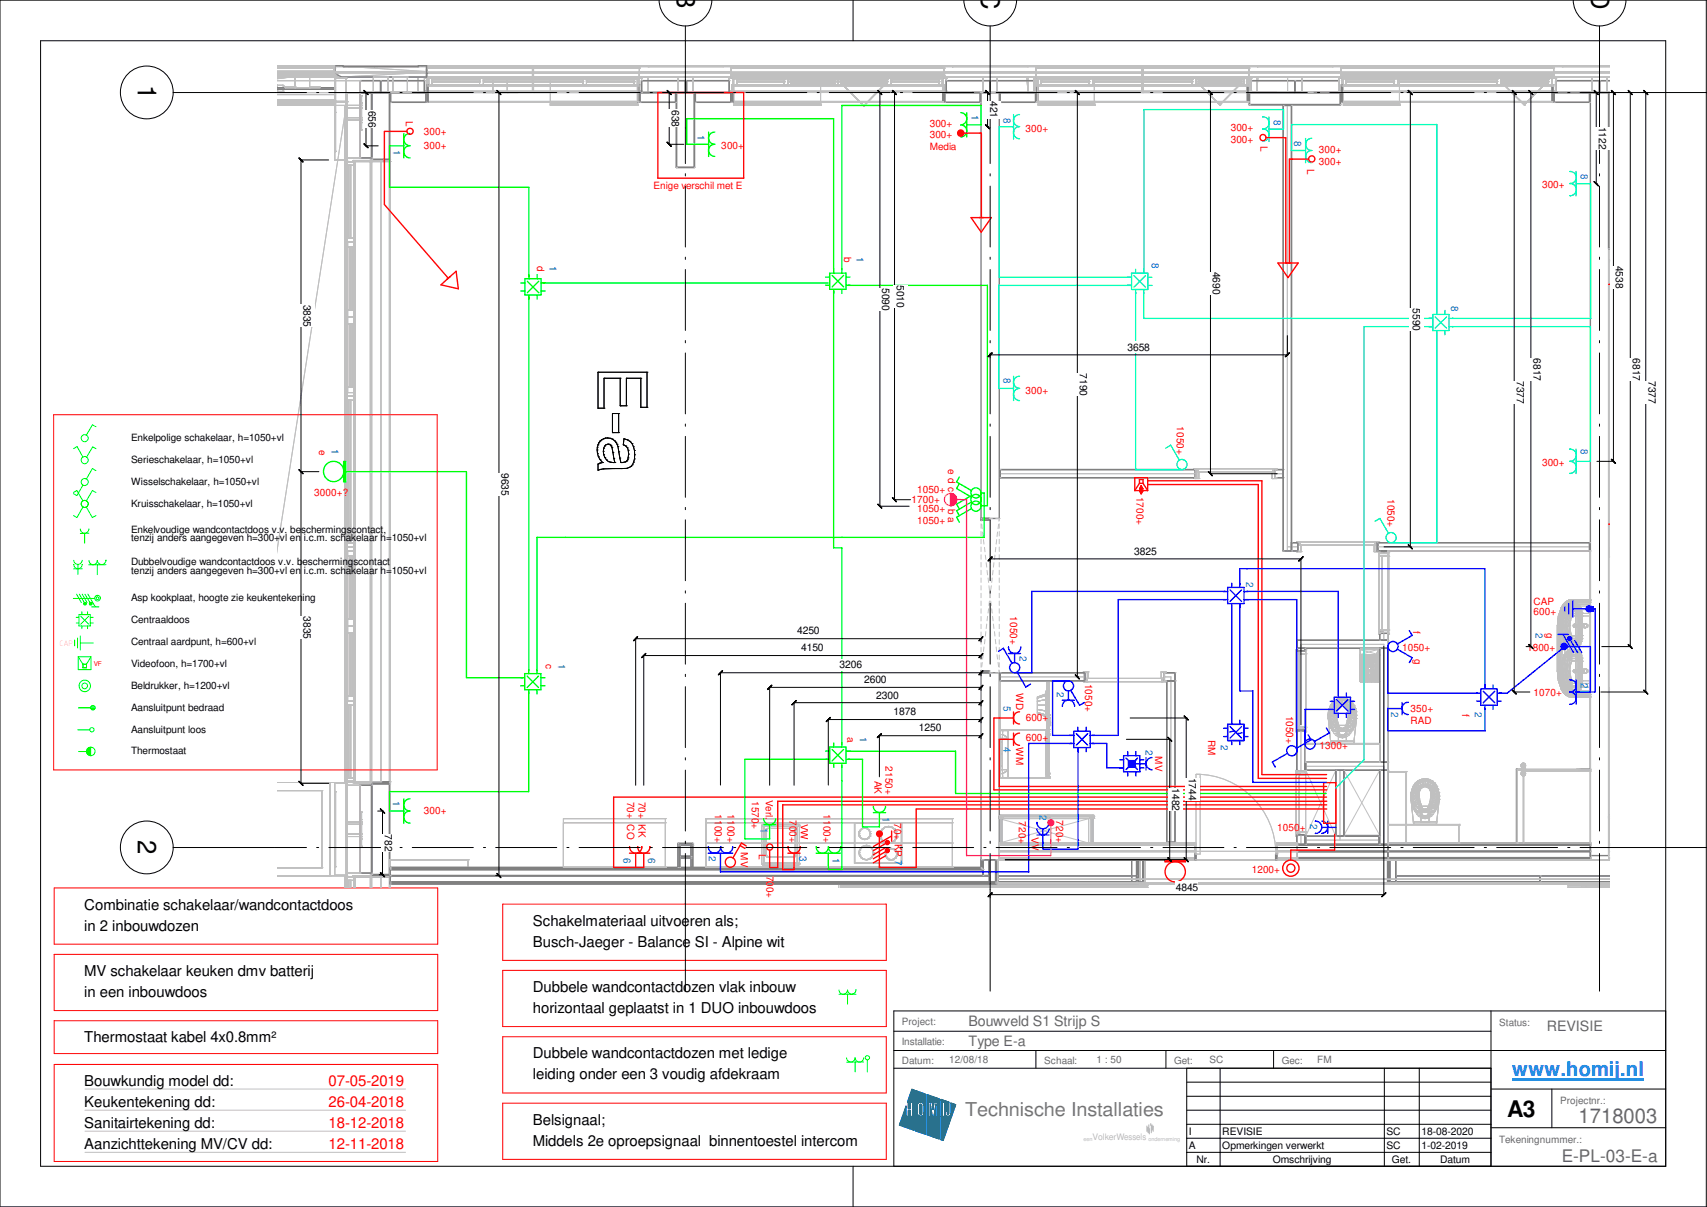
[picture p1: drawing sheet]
<svg xmlns="http://www.w3.org/2000/svg" width="420mm" height="297mm" viewBox="0 0 420 297" stroke-linecap="round" stroke-linejoin="round" font-family="sans-serif">
<defs><g id="words">
<g font-size="6.3">
<text x="34" y="21" transform="rotate(90 34 21)">1</text>
<text x="34" y="206.8" transform="rotate(90 34 206.8)">2</text>
</g>
<text font-size="5.6" x="371" y="274.9">A3</text>
<text font-size="5" fill="#0080ff" x="372.2" y="264.9">www.homij.nl</text>
<text font-size="5" fill="#676767" x="388.5" y="276.3">1718003</text>
<text font-size="4.7" fill="#767676" x="237.5" y="274.7">Technische Installaties</text>
<text font-size="4.3" fill="#676767" x="384.4" y="286">E-PL-03-E-a</text>
<g font-size="3.7">
<text x="20.7" y="223.9">Combinatie schakelaar/wandcontactdoos</text>
<text x="131.1" y="227.8">Schakelmateriaal uitvoeren als;</text>
<text x="20.7" y="229">in 2 inbouwdozen</text>
<text x="131.1" y="233">Busch-Jaeger - Balance SI - Alpine wit</text>
<text x="20.7" y="240.2">MV schakelaar keuken dmv batterij</text>
<text x="20.7" y="245.4">in een inbouwdoos</text>
<text x="131.1" y="244.1">Dubbele wandcontactdozen vlak inbouw</text>
<text x="131.1" y="249.3">horizontaal geplaatst in 1 DUO inbouwdoos</text>
<text x="20.7" y="256.5">Thermostaat kabel 4x0.8mm²</text>
<text x="131.1" y="260.5">Dubbele wandcontactdozen met ledige</text>
<text x="20.7" y="267.2">Bouwkundig model dd:</text>
<text x="131.1" y="265.6">leiding onder een 3 voudig afdekraam</text>
<text x="20.7" y="272.5">Keukentekening dd:</text>
<text x="20.7" y="277.6">Sanitairtekening dd:</text>
<text x="131.1" y="276.8">Belsignaal;</text>
<text x="131.1" y="282">Middels 2e oproepsignaal binnentoestel intercom</text>
<text x="20.7" y="282.8">Aanzichttekening MV/CV dd:</text>
</g>
<g font-size="3.7" fill="#f00">
<text x="80.9" y="267.2">07-05-2019</text>
<text x="80.9" y="272.5">26-04-2018</text>
<text x="80.9" y="277.6">18-12-2018</text>
<text x="80.9" y="282.8">12-11-2018</text>
</g>
<g font-size="3.5" fill="#676767">
<text x="238.4" y="252.4">Bouwveld S1 Strijp S</text>
<text x="238.4" y="257.3">Type E-a</text>
<text x="380.7" y="253.7">REVISIE</text>
</g>
<g font-size="2.5">
<text x="90.7" y="27.3" transform="rotate(90 90.7 27.3)">656</text>
<text x="165.4" y="27" transform="rotate(90 165.4 27)">638</text>
<text x="243.7" y="24.9" transform="rotate(90 243.7 24.9)">421</text>
<text x="393.5" y="31.2" transform="rotate(90 393.5 31.2)">1122</text>
<text x="397.7" y="65.4" transform="rotate(90 397.7 65.4)">4538</text>
<text x="217.2" y="70.9" transform="rotate(90 217.2 70.9)">5090</text>
<text x="220.8" y="70.1" transform="rotate(90 220.8 70.1)">5010</text>
<text x="298.5" y="66.9" transform="rotate(90 298.5 66.9)">4690</text>
<text x="74.7" y="75" transform="rotate(90 74.7 75)">3835</text>
<text x="347.7" y="75.9" transform="rotate(90 347.7 75.9)">55</text>
<text x="347.7" y="78.7" transform="rotate(90 347.7 78.7)">90</text>
<text x="277.5" y="86.3">3658</text>
<text x="377.4" y="88.2" transform="rotate(90 377.4 88.2)">6817</text>
<text x="401.9" y="88.2" transform="rotate(90 401.9 88.2)">6817</text>
<text x="265.8" y="91.9" transform="rotate(90 265.8 91.9)">7190</text>
<text x="373.3" y="93.8" transform="rotate(90 373.3 93.8)">7377</text>
<text x="405.7" y="93.8" transform="rotate(90 405.7 93.8)">7377</text>
<text x="32.3" y="108.6">Enkelpolige schakelaar, h=1050+vl</text>
<text x="32.3" y="114">Serieschakelaar, h=1050+vl</text>
<text x="32.3" y="119.4">Wisselschakelaar, h=1050+vl</text>
<text x="123.4" y="116.4" transform="rotate(90 123.4 116.4)">9635</text>
<text x="32.3" y="124.8">Kruisschakelaar, h=1050+vl</text>
<text x="32.3" y="131.1">Enkelvoudige wandcontactdoos v.v. beschermingscontact,</text>
<text x="32.3" y="133.2">tenzij anders aangegeven h=300+vl en i.c.m. schakelaar h=1050+vl</text>
<text x="279.2" y="136.5">3825</text>
<text x="32.3" y="139.1">Dubbelvoudige wandcontactdoos v.v. beschermingscontact</text>
<text x="32.3" y="141.2">tenzij anders aangegeven h=300+vl en i.c.m. schakelaar h=1050+vl</text>
<text x="32.3" y="148">Asp kookplaat, hoogte zie keukentekening</text>
<text x="32.3" y="153.4">Centraaldoos</text>
<text x="74.7" y="151.6" transform="rotate(90 74.7 151.6)">3835</text>
<text x="32.3" y="158.7">Centraal aardpunt, h=600+vl</text>
<text x="196.2" y="156.1">4250</text>
<text x="197.2" y="160.3">4150</text>
<text x="32.3" y="164.1">Videofoon, h=1700+vl</text>
<text x="206.6" y="164.5">3206</text>
<text x="32.3" y="169.5">Beldrukker, h=1200+vl</text>
<text x="212.7" y="168.1">2600</text>
<text x="215.7" y="171.9">2300</text>
<text x="32.3" y="174.9">Aansluitpunt bedraad</text>
<text x="219.9" y="176">1878</text>
<text x="226.2" y="180">1250</text>
<text x="32.3" y="180.3">Aansluitpunt loos</text>
<text x="32.3" y="185.6">Thermostaat</text>
<text x="292.6" y="191.4" transform="rotate(90 292.6 191.4)">17</text>
<text x="288.5" y="194" transform="rotate(90 288.5 194)">1</text>
<text x="288.5" y="195.4" transform="rotate(90 288.5 195.4)">4</text>
<text x="288.5" y="196.8" transform="rotate(90 288.5 196.8)">8</text>
<text x="292.6" y="194.2" transform="rotate(90 292.6 194.2)">4</text>
<text x="292.6" y="195.5" transform="rotate(90 292.6 195.5)">4</text>
<text x="288.5" y="198.1" transform="rotate(90 288.5 198.1)">2</text>
<text x="94.7" y="205.4" transform="rotate(90 94.7 205.4)">782</text>
<text x="289.4" y="219.2">4845</text>
<text x="292.6" y="279.2">I</text>
<text x="300.9" y="279.2">REVISIE</text>
<text x="341.2" y="279.2">SC</text>
<text x="349.9" y="279.2">18-08-2020</text>
<text x="292.6" y="282.7">A</text>
<text x="294.5" y="286.1">Nr.</text>
<text x="300.9" y="282.7">Opmerkingen verwerkt</text>
<text x="313.3" y="286.1">Omschrijving</text>
<text x="341.2" y="282.7">SC</text>
<text x="342.6" y="286.1">Get.</text>
<text x="349.9" y="282.7">1-02-2019</text>
<text x="354.5" y="286.1">Datum</text>
</g>
<g font-size="2.5" fill="#f00">
<text x="99.9" y="29.7" transform="rotate(90 99.9 29.7)">L</text>
<text x="104.4" y="33.2">300+</text>
<text x="228.9" y="31.3">300+</text>
<text x="228.9" y="34.1">300+</text>
<text x="252.4" y="32.5">300+</text>
<text x="302.9" y="32.3">300+</text>
<text x="302.9" y="35.1">300+</text>
<text x="310.2" y="36" transform="rotate(90 310.2 36)">L</text>
<text x="104.4" y="36.7">300+</text>
<text x="177.5" y="36.7">300+</text>
<text x="228.9" y="36.9">Media</text>
<text x="321.7" y="41.6" transform="rotate(90 321.7 41.6)">L</text>
<text x="324.7" y="37.7">300+</text>
<text x="324.7" y="40.5">300+</text>
<text x="160.9" y="46.4">Enige verschil met E</text>
<text x="379.6" y="46.3">300+</text>
<text x="132.2" y="65.4" transform="rotate(90 132.2 65.4)">d</text>
<text x="207.8" y="63.3" transform="rotate(90 207.8 63.3)">b</text>
<text x="252.4" y="96.9">300+</text>
<text x="289.7" y="104.9" transform="rotate(90 289.7 104.9)">1050+</text>
<text x="78.5" y="110.7" transform="rotate(90 78.5 110.7)">e</text>
<text x="233.3" y="115.5" transform="rotate(90 233.3 115.5)">e d c</text>
<text x="379.6" y="114.7">300+</text>
<text x="77.3" y="122.1">3000+?</text>
<text x="224.4" y="123.7">1700+</text>
<text x="225.7" y="121.3">1050+</text>
<text x="233.3" y="125.3" transform="rotate(90 233.3 125.3)">b a</text>
<text x="279.7" y="122.3" transform="rotate(90 279.7 122.3)">1700+</text>
<text x="341.5" y="122.8" transform="rotate(90 341.5 122.8)">1050+</text>
<text x="225.7" y="126.1">1050+</text>
<text x="225.7" y="128.9">1050+</text>
<text x="377.5" y="149">CAP</text>
<text x="248.7" y="151.7" transform="rotate(90 248.7 151.7)">1050+</text>
<text x="347.9" y="155.2" transform="rotate(90 347.9 155.2)">f</text>
<text x="377.5" y="151.4">600+</text>
<text x="380.6" y="155.7" transform="rotate(90 380.6 155.7)">g</text>
<text x="345.1" y="160.2">1050+</text>
<text x="375.9" y="160.2">1800+</text>
<text x="134.3" y="163.5" transform="rotate(90 134.3 163.5)">c</text>
<text x="348.1" y="162.1" transform="rotate(90 348.1 162.1)">g</text>
<text x="250.1" y="170.6" transform="rotate(90 250.1 170.6)">WD</text>
<text x="267.1" y="168.3" transform="rotate(90 267.1 168.3)">1050+</text>
<text x="377.5" y="171.4">1070+</text>
<text x="252.5" y="177.5">600+</text>
<text x="316.6" y="176.1" transform="rotate(90 316.6 176.1)">1050+</text>
<text x="347.2" y="178.1">RAD</text>
<text x="347.2" y="175.3">350+</text>
<text x="359.9" y="175.7" transform="rotate(90 359.9 175.7)">f</text>
<text x="208.6" y="181.5" transform="rotate(90 208.6 181.5)">a</text>
<text x="250.1" y="183.7" transform="rotate(90 250.1 183.7)">WM</text>
<text x="252.5" y="182.3">600+</text>
<text x="297.4" y="182.1" transform="rotate(90 297.4 182.1)">RM</text>
<text x="324.8" y="184.4">1300+</text>
<text x="218" y="188.5" transform="rotate(90 218 188.5)">2150+</text>
<text x="284.4" y="186.1" transform="rotate(90 284.4 186.1)">MV</text>
<text x="154.3" y="197.3" transform="rotate(90 154.3 197.3)">70+</text>
<text x="157.1" y="197.3" transform="rotate(90 157.1 197.3)">70+</text>
<text x="185" y="197.1" transform="rotate(90 185 197.1)">1570+</text>
<text x="188.5" y="196.8" transform="rotate(90 188.5 196.8)">Verl.</text>
<text x="215.2" y="192.1" transform="rotate(90 215.2 192.1)">AK</text>
<text x="104.4" y="200.3">300+</text>
<text x="154.3" y="202.9" transform="rotate(90 154.3 202.9)">CO</text>
<text x="157.1" y="202.9" transform="rotate(90 157.1 202.9)">KK</text>
<text x="175.9" y="200.4" transform="rotate(90 175.9 200.4)">1100+</text>
<text x="179" y="200.4" transform="rotate(90 179 200.4)">1100+</text>
<text x="194.4" y="201.8" transform="rotate(90 194.4 201.8)">700+</text>
<text x="197.1" y="202.7" transform="rotate(90 197.1 202.7)">VW</text>
<text x="202.7" y="200.4" transform="rotate(90 202.7 200.4)">1100+</text>
<text x="220.1" y="202.5" transform="rotate(90 220.1 202.5)">70+</text>
<text x="250.8" y="202.1" transform="rotate(90 250.8 202.1)">720+</text>
<text x="259.9" y="201.9" transform="rotate(90 259.9 201.9)">720+</text>
<text x="182.3" y="209.8" transform="rotate(90 182.3 209.8)">MV</text>
<text x="220.2" y="207.6" transform="rotate(90 220.2 207.6)">KP 7</text>
<text x="253.9" y="206" transform="rotate(90 253.9 206)">VV</text>
<text x="314.4" y="204.6">1050+</text>
<text x="186.8" y="210.1" transform="rotate(90 186.8 210.1)">L</text>
<text x="188.7" y="215.5" transform="rotate(90 188.7 215.5)">700+</text>
<text x="308.1" y="214.9">1200+</text>
</g>
<g font-size="2.5" fill="#0080c0">
<text x="239.1" y="28.3" transform="rotate(90 239.1 28.3)">1</text>
<text x="247" y="29" transform="rotate(90 247 29)">8</text>
<text x="313.5" y="29.6" transform="rotate(90 313.5 29.6)">8</text>
<text x="171.7" y="33.2" transform="rotate(90 171.7 33.2)">1</text>
<text x="318.5" y="34.8" transform="rotate(90 318.5 34.8)">8</text>
<text x="96.8" y="36.9" transform="rotate(90 96.8 36.9)">1</text>
<text x="389.1" y="42.7" transform="rotate(90 389.1 42.7)">8</text>
<text x="135.3" y="65.4" transform="rotate(90 135.3 65.4)">1</text>
<text x="210.8" y="63.3" transform="rotate(90 210.8 63.3)">1</text>
<text x="283.5" y="64.8" transform="rotate(90 283.5 64.8)">8</text>
<text x="357.2" y="75.3" transform="rotate(90 357.2 75.3)">8</text>
<text x="247" y="93" transform="rotate(90 247 93)">8</text>
<text x="81.6" y="110.6" transform="rotate(90 81.6 110.6)">1</text>
<text x="389.1" y="110.4" transform="rotate(90 389.1 110.4)">8</text>
<text x="306.7" y="143.2" transform="rotate(90 306.7 143.2)">2</text>
<text x="378" y="155.7" transform="rotate(90 378 155.7)">2</text>
<text x="250.9" y="161.5" transform="rotate(90 250.9 161.5)">2</text>
<text x="137.4" y="163.4" transform="rotate(90 137.4 163.4)">1</text>
<text x="389.1" y="168" transform="rotate(90 389.1 168)">2</text>
<text x="247" y="173.7" transform="rotate(90 247 173.7)">5</text>
<text x="260.1" y="170.2" transform="rotate(90 260.1 170.2)">2</text>
<text x="342.4" y="175.3" transform="rotate(90 342.4 175.3)">2</text>
<text x="363" y="175.3" transform="rotate(90 363 175.3)">2</text>
<text x="211.7" y="181.4" transform="rotate(90 211.7 181.4)">1</text>
<text x="247" y="183.9" transform="rotate(90 247 183.9)">4</text>
<text x="281.9" y="184.5" transform="rotate(90 281.9 184.5)">2</text>
<text x="300.5" y="183.3" transform="rotate(90 300.5 183.3)">2</text>
<text x="96.7" y="197.2" transform="rotate(90 96.7 197.2)">1</text>
<text x="187.2" y="203.8" transform="rotate(90 187.2 203.8)">1</text>
<text x="217.2" y="201" transform="rotate(90 217.2 201)">1</text>
<text x="255.9" y="200.6" transform="rotate(90 255.9 200.6)">2</text>
<text x="322.5" y="202.8" transform="rotate(90 322.5 202.8)">2</text>
<text x="153.5" y="211.1" transform="rotate(90 153.5 211.1)">6</text>
<text x="159.5" y="211.1" transform="rotate(90 159.5 211.1)">6</text>
<text x="174.5" y="210.8" transform="rotate(90 174.5 210.8)">2</text>
<text x="196.8" y="210.8" transform="rotate(90 196.8 210.8)">3</text>
<text x="204.9" y="211.1" transform="rotate(90 204.9 211.1)">1</text>
</g>
<g font-size="2.5" fill="#676767">
<text x="222" y="252.3">Project:</text>
<text x="222" y="257.3">Installatie:</text>
<text x="369" y="252.6">Status:</text>
<text x="222" y="261.8">Datum:</text>
<text x="233.6" y="261.7">12/08/18</text>
<text x="257" y="261.8">Schaal:</text>
<text x="269.9" y="261.7">1 : 50</text>
<text x="289" y="261.8">Get:</text>
<text x="297.7" y="261.7">SC</text>
<text x="315.5" y="261.8">Gec:</text>
<text x="324.2" y="261.7">FM</text>
<text x="384" y="271.7">Projectnr.:</text>
<text x="369" y="281.3">Tekeningnummer.:</text>
</g>
<text font-size="2.2" fill="#bababa" x="268.9" y="280.7">VolkerWessels</text>
<text font-size="2" fill="#f00" x="14.6" y="158.9">CAP</text>
<text font-size="1.6" fill="#f00" x="23.1" y="163.9">VF</text>
<text font-size="1.4" fill="#bababa" x="282.7" y="280.7">onderneming</text>
</g></defs>
<g fill="none" stroke="#c0c0c0" stroke-width=".25">
<path d="M68.1 22.8h327.8M395.9 22.8h.1M395.9 22.8v41.4M395.9 64.2h.1M395.9 64.2h.3M321.4 189.6h.1M321.4 189.6h7.4M321.4 189.6v16.2M328.8 189.6h.1M328.8 189.6v16.2M330.8 189.6h.1M330.8 189.6h8.8"/>
<path d="M330.8 189.6v16M339.6 189.6h.1M339.6 189.6v16M206.5 217.2h.1M206.5 217.2h74.6M206.5 217.2v1.2M246 201.5h.1M246 207.5h.1M246 201.5h22M246 201.5v6M246 207.5h22M268 207.5h.1"/>
<path d="M268 201.5h.1M268 201.5v6M281.1 217.2h.1M281.1 217.2v1.2M321.4 205.8h.1M321.4 205.8h7.4M328.8 205.8h.1M330.8 205.6h.1M330.8 205.6h8.8M339.6 205.6h.1M395.9 201.5h.1M395.9 207.5h.1"/>
<path d="M395.9 201.5v6M395.9 201.5h.3M395.9 207.5h.3M20.9 268h78.9M20.9 273.2h78.9M20.9 278.4h78.9M20.9 283.6h78.9"/>
</g>
<path d="M13.3 218.5h94.4v13.9h-94.4zM13.3 234.9h94.4v13.8h-94.4zM13.3 251.2h94.4v8.1h-94.4zM13.3 262h94.4v23.8h-94.4z" fill="none" stroke="#f00" stroke-width=".25"/>
<path d="M391.5 22.8h4.4v187.8h-4.4z" fill="#fff"/>
<path d="M391.5 22.8h4.4v187.8h-4.4z" fill="none" stroke="#808080" stroke-width=".34"/>
<path d="M391.5 22.8h.1M395.9 22.8h.1M391.5 210.6h.1M395.9 210.6h.1" fill="none" stroke="#c0c0c0" stroke-width=".25"/>
<path d="M241.5 22.8h4.5v188.8h-4.5z" fill="#fff"/>
<path d="M241.5 22.8h4.5v104.8h-4.5zM241.5 165.6h4.5v46h-4.5z" fill="none" stroke="#808080" stroke-width=".34"/>
<path d="M241.5 22.8h.1M246 22.8h.1M241.5 127.6h.1M246 127.6h.1M241.5 165.6h.1M246 165.6h.1M241.5 211.6h.1M246 211.6h.1" fill="none" stroke="#c0c0c0" stroke-width=".25"/>
<path d="M91.5 22.8h4.4v16.4h-4.4z" fill="#fff"/>
<path d="M91.5 22.8h4.4v16.4h-4.4z" fill="none" stroke="#808080" stroke-width=".47"/>
<g fill="#c0c0c0">
<circle cx="95.9" cy="39.2" r=".17"/>
<circle cx="91.5" cy="39.2" r=".17"/>
<circle cx="91.5" cy="22.8" r=".17"/>
<circle cx="95.9" cy="22.8" r=".17"/>
</g>
<path d="M91.5 192.9h4.4v22.4h-4.4z" fill="#fff"/>
<path d="M91.5 192.9h4.4v22.4h-4.4z" fill="none" stroke="#808080" stroke-width=".47"/>
<g fill="#c0c0c0">
<circle cx="95.9" cy="215.3" r=".17"/>
<circle cx="91.5" cy="215.3" r=".17"/>
<circle cx="91.5" cy="192.9" r=".17"/>
<circle cx="95.9" cy="192.9" r=".17"/>
</g>
<g fill="none" stroke="#c0c0c0" stroke-width=".25">
<path d="M241.5 127.6v.7M241.5 127.6h.9M241.5 127.6v.5M241.5 128.9v1.1M241.5 130.8v1.1M241.5 132.7v1.1M241.5 134.6v1.1M241.5 136.5v1.1M241.5 138.4v1.1M241.6 129l.2 1.1M241.9 130.9l.1 1.1M242.1 132.8l.1 1.1"/>
<path d="M242.3 134.7l.1 1.1M242.5 136.6l.2 1.1M242.7 138.5l.2 1.1M243.2 127.6h1.1M244.6 138.5l-.1 1.1M244.9 136.6l-.1 1.1M245.1 127.6h.9M245.1 134.7l-.1 1.1M245.3 132.8l-.1 1.1M245.5 130.9l-.1 1.1M245.8 129l-.1 1.1M246 127.6l-.1 .7"/>
<path d="M246 127.6v.5M246 128.9v1.1M246 130.8v1.1M246 132.7v1.1M246 134.6v1.1M246 136.5v1.1M246 138.4v1.1M241.5 140.3v1.1M241.5 142.2v1.1M241.5 144.1v1.1M241.5 146v1.1M241.5 147.9v1.1"/>
<path d="M241.5 149.8v1.1M241.5 151.7v1.1M241.5 153.6v1.1M241.5 155.5v1.1M241.5 157.4v1.1M241.5 159.3v1.1M242.2 159.2l-.1 1.1M242.4 157.3l-.1 1.2M242.7 155.4l-.2 1.1M242.9 153.6l-.2 1.1M243 140.4l.1 1.1M243.1 151.7l-.1 1.1"/>
<path d="M243.2 142.2l.1 1.1M243.3 149.8l-.1 1.1M243.4 144.1l.1 1.1M243.5 147.9l-.1 1.1M243.6 146l.2 1.1M243.8 146l-.2 1.1M243.8 147.9l.2 1.1M244 144.1l-.2 1.1M244.1 149.8l.1 1.1M244.2 142.2l-.1 1.1M244.3 151.7l.1 1.1M244.4 140.4l-.1 1.1"/>
<path d="M244.5 153.6l.1 1.1M244.8 155.4l.1 1.1M245 157.3l.1 1.2M245.2 159.2l.1 1.1M246 140.3v1.1M246 142.2v1.1M246 144.1v1.1M246 146v1.1M246 147.9v1.1M246 149.8v1.1M246 151.7v1.1M246 153.6v1.1"/>
<path d="M246 155.5v1.1M246 157.4v1.1M246 159.3v1.1M241.5 165.6h.9M241.5 161.2v1.1M241.5 163.1v1.1M241.5 165v.6M241.5 164.9v.7M241.8 163l-.2 1.1M242 161.1l-.1 1.1M243.2 165.6h1.1M245.1 165.6h.9"/>
<path d="M245.4 161.1l.1 1.1M245.7 163l.1 1.1M245.9 164.9l.1 .7M246 161.2v1.1M246 163.1v1.1M246 165v.6"/>
</g>
<path d="M167.3 208h2.8v2.8h-2.8z" fill="#fff"/>
<path d="M167.3 208h2.8v2.7h-2.8zM167.5 208.1h2.4v2.5h-2.5z" fill="none" stroke="#808080" stroke-width=".25"/>
<path d="M395.9 22.8h.1M395.9 22.8v41.4M395.9 22.8h.3M395.9 64.2h.1M395.9 64.2h.3" fill="none" stroke="#c0c0c0" stroke-width=".25"/>
<path d="M166.5 22.8h4.4v18.4h-4.4z" fill="#fff"/>
<path d="M166.5 22.8h4.4v18.4h-4.4z" fill="none" stroke="#808080" stroke-width=".47"/>
<g fill="#c0c0c0">
<circle cx="170.9" cy="41.2" r=".17"/>
<circle cx="166.5" cy="41.2" r=".17"/>
<circle cx="166.5" cy="22.8" r=".17"/>
<circle cx="170.9" cy="22.8" r=".17"/>
</g>
<path d="M321.4 189.6l7.4 16.2M328.8 189.6l-7.4 16.2M330.8 189.6l8.8 16M339.6 189.6l-8.8 16M206.5 217.2l4.3 1.2M281.1 217.2l-4.3 1.2" fill="none" stroke="#c0c0c0" stroke-width=".25"/>
<path d="M307.5 22.8h22.4v3h-22.4z" fill="#fff"/>
<path d="M307.5 22.8h22.4v3h-22.4z" fill="none" stroke="#808080" stroke-width=".47"/>
<g fill="#c0c0c0">
<circle cx="329.9" cy="22.8" r=".17"/>
<circle cx="329.9" cy="25.8" r=".17"/>
<circle cx="307.5" cy="25.8" r=".17"/>
<circle cx="307.5" cy="22.8" r=".17"/>
</g>
<g fill="none" stroke="#c0c0c0" stroke-width=".25">
<path d="M68.1 16.4h63M68.1 19h63M68.1 16.8h14.3M68.1 16.6h14.3M68.1 16.5h14.3M68.1 16.2h63M68.1 17.6h36.9M68.1 17.9h63M68.1 17.8h63M68.1 18.3h14.3M68.1 18.5h14.3M68.1 17.6h14.3"/>
<path d="M68.1 17.7l14.3-.1-14.3 1.8 14.3-1.8zM68.1 17.7h14.3M82.4 19h.1M82.4 18.5h.1M82.4 16.8h.1M82.4 16.2h.1M82.4 17.9h.1M82.4 17.6h.1M82.4 17.7h.1M82.4 18.2h.1M82.4 16.2v9.7M82.4 18.2l.2 .1"/>
<path d="M82.4 16.2l22.6 1.4M82.4 17.8l1.6 1.2M82.4 17.8l.2 .5M82.5 18.2h.1M82.5 18.2l.6 .3M82.6 18.2l.5 .3M82.6 18.3l1.4 .7M82.6 18.2v.1M83.1 18.5l.9 .5M84 19h.1M84.4 16.4h.1M84.4 16.2h.1"/>
<path d="M84.4 16.2v.2M84.4 16.2l.1 .2M84.4 16.3l.1 .1M84.4 16.2l18.5 .2M84.5 16.4h.1M88.6 19.9h.1M91.9 19h.1M91.9 19v3.8M93.7 19.9h.1M95.5 19h.1M95.5 19v3.8M102.8 19h.1"/>
<path d="M102.8 19l.2 3.8M102.9 16.4h.1M103 16.4h.1M103 19h.1M103 16.2h.1M103 16.2v.2M103 19v3.8M103 16.2l-.1 .2M104.5 19.3h.1M104.5 19.9h.1M104.5 19.3h53.4M104.5 19.3v3.2"/>
<path d="M105 16.2h.1M105 16.8h.1M105 18h.1M105 19h.1M105 16.8h26.1M105 16.6h26.1M105 16.5h26.1M105 16.2v6.6M105 17.6l-22.6 .2M105 17.8l-21 1.2M105 19.2h.1M105 17.8h.1"/>
<path d="M105 19.2h52.4M105 17.8v1.4M105 19.1h52.4M105.2 19.1h.1M105.2 18.9h.1M105.2 19.1h52M105.2 18.9h52M105.2 18.9v.2M105.4 19.3h.1M105.4 19.3v5.7M105.5 19.1h.1M105.5 19.1v1.8"/>
<path d="M106.3 19.6h.1M106.3 18.9h.1M106.3 19.6h11.7M106.3 18.9v2M118 19.6h.1M118 18.9h.1M118 18.9v2M119 19.6h.1M119 18.9h.1M119 19.6h24.4M119 18.9v2M131.1 16.4h.1"/>
<path d="M131.1 19h.1M131.1 16.8h.1M131.1 16.2h.1M131.1 16.2v6.6M131.3 16.4h.1M131.3 16.8h.1M131.3 16.2h.1M131.3 19h.1M131.3 16.4h149.8M131.3 19h149.8M131.3 16.2v6.6M131.3 16.8h26.1"/>
<path d="M131.3 16.6h26.1M131.3 16.5h26.1M131.3 16.2h149.8M131.3 17.9h149.8M131.3 17.8h149.8M135.5 19.4h.1M135.5 19.2h.1M135.5 19.4h21.4M143.4 19.6h.1M143.4 18.9h.1M143.4 18.9v2M144.4 19.6h.1"/>
<path d="M144.4 18.9h.1M144.4 19.6h11.7M144.4 18.9v2M156.1 19.6h.1M156.1 18.9h.1M156.1 18.9v2M156.9 19.1h.1M156.9 19.2h.1M156.9 19.4h.1M157 19.3h.1M157 19.3v5.9M157.2 19.1h.1"/>
<path d="M157.2 18.9h.1M157.2 18.9v.2M157.4 19.2h.1M157.4 17.9h.1M157.4 17.8v1.4M157.4 16.2h.1M157.4 16.8h.1M157.4 16.2v6.6M157.4 17.6h22.6M157.9 19.3h.1M157.9 19.9h.1M157.9 19.3v3.2"/>
<path d="M159.4 16.4h.1M159.4 16.2h.1M159.4 19h.1M159.4 16.2v.2M159.4 19v3.8M159.4 16.2l.1 .2M159.5 16.4h.1M159.6 19h.1M159.6 19l-.2 3.8M166.9 19h.1M166.9 19v3.8M168.7 19.9h.1"/>
<path d="M169 19.9h.1M170.5 19h.1M170.5 19v3.8M177.9 16.4h.1M178 16.4h.1M178 16.2h.1M178 16.2l-.1 .2M178 16.2v.2M179.5 19.3h.1M179.5 19.9h.1M179.5 19.3h53.4M179.5 19.3v3.2"/>
<path d="M180 16.2h.1M180 19h.1M180 18.5h.1M180 16.8h.1M180 18.9h.1M180 16.2v2.8M180 16.8h52.4M180 16.6h52.4M180 16.5h52.4M180 18.3h52.4M180 18.5h52.4M180 19h52.4"/>
<path d="M180 17.8h.1M180 19.2h.1M180 19.2h52.4M180 19.1h52.4M180 17.8v1.4M180.2 19.1h.1M180.2 18.9h.1M180.2 18.9h52M180.2 18.9v.2M180.4 19.3h.1M180.4 19.3v5.7M180.5 19.1h.1"/>
<path d="M180.5 19.1v1.8M180.6 19.4h.1M180.6 19.2h.1M180.6 19.4h21.4M181.3 19.6h.1M181.3 18.9h.1M181.3 19.6h11.7M181.3 18.9v2M193 19.6h.1M193 18.9h.1M193 18.9v2M194 19.6h.1"/>
<path d="M194 19.3h.1M194 18.9h.1M194 19.6h24.4M194 19.3h24.4M194 18.9v2.1M194.6 19.8h.1M194.6 19.3h.1M194.6 19.8h10.8M194.6 19.3v1.7M194.7 19.8h.1M194.7 20h.1M194.7 20h10.7"/>
<path d="M194.7 19.8v.8M202 19.2h.1M202 19.4h.1M205.3 19.3h.1M205.3 19.3v1.7M205.4 19.8h.1M205.4 20h.1M206.2 19.3h.1M206.2 19.3v1.7M207.1 19.8h.1M207.1 20h.1M207.1 19.8h10.7"/>
<path d="M207.1 20h10.6M207.1 19.3h.1M207.1 19.3v1.7M217.7 19.8h.1M217.7 20h.1M217.7 19.8v.8M217.8 19.8h.1M217.8 19.3h.1M217.8 19.3v1.7M218.4 19.3h.1M218.4 18.9h.1M218.4 18.9v2.1"/>
<path d="M218.4 19.6h.1M218.4 19.6v.5M219.4 19.6h.1M219.4 18.9h.1M219.4 19.6h11.7M219.4 18.9v2M231.1 19.6h.1M231.1 18.9h.1M231.1 18.9v2M231.9 19.1h.1M231.9 19.1v1.8M232 19.3h.1"/>
<path d="M232 19.3v5.9M232.2 19.1h.1M232.2 18.9h.1M232.2 18.9v.2M232.4 19.2h.1M232.4 17.9h.1M232.4 18.9h.1M232.4 19h.1M232.4 17.8v1.4M232.4 16.2h.1M232.4 18.5h.1M232.4 16.8h.1"/>
<path d="M232.4 17.6h22.6M232.4 16.2v2.8M232.9 19.3h.1M232.9 19.9h.1M232.9 19.3v3.2M234.4 16.4h.1M234.4 16.2h.1M234.4 16.2v.2M234.4 16.2l.1 .2M234.5 16.4h.1M241.9 19h.1M241.9 19v3.8"/>
<path d="M243.7 19.9h.1M245.5 19h.1M245.5 19v3.8M252.8 19h.1M252.8 19l.2 3.8M252.9 16.4h.1M253 16.4h.1M253 16.2h.1M253 19h.1M253 16.2l-.1 .2M253 16.2v.2M253 19v3.8"/>
<path d="M254.5 19.3h.1M254.5 19.9h.1M254.5 19.3h53.4M254.5 19.3v3.2M255 16.2h.1M255 16.8h.1M255 16.8h26.1M255 16.6h26.1M255 16.5h26.1M255 16.2v6.6M255.1 17.8h.1M255.1 19.2h.1"/>
<path d="M255.1 19.2h52.2M255.1 19.1h52.2M255.1 17.8v1.4M255.2 19.1h.1M255.2 18.9h.1M255.2 19.1h52M255.2 18.9h52M255.2 18.9v.2M255.4 19.3h.1M255.4 19.3v5.7M255.5 19.1h.1M255.6 19.4h.1"/>
<path d="M255.6 19.2h.1M255.6 19.4h13.8M256.3 19.6h.1M256.3 18.9h.1M256.3 19.6h11.7M256.3 18.9v2M268 19.6h.1M268 18.9h.1M268 18.9v2M269 19.6h.1M269 18.9h.1M269 19.6h24.4"/>
<path d="M269 18.9v2M269.4 19.2h.1M269.4 19.4h.1M281.1 16.4h.1M281.1 16.2h.1M281.1 19h.1M281.1 16.8h.1M281.1 16.2v6.6M281.3 16.4h.1M281.3 19h.1M281.3 16.2h.1M281.3 16.8h.1"/>
<path d="M281.3 16.4h114.9M281.3 19h114.9M281.3 16.8h26.1M281.3 16.6h26.1M281.3 16.5h26.1M281.3 16.2h114.9M281.3 17.9h114.9M281.3 17.8h114.9M281.3 16.2v6.6M293.4 19.6h.1M293.4 18.9h.1M293.4 18.9v2"/>
<path d="M294.4 19.6h.1M294.4 18.9h.1M294.4 19.3h.1M294.4 19.6h11.7M294.4 19.3h11.7M294.4 18.9v2.1M295 19.3h.1M295 19.8h.1M295 19.8h10.4M295 19.3v1.7M295.1 19.8h.1M295.1 20h.1"/>
<path d="M295.1 20h10.3M295.1 19.8v.8M305.4 19.8h.1M305.4 20h.1M305.4 19.8v.8M305.4 19.3h.1M305.4 19.3v1.7M306.1 19.6h.1M306.1 18.9h.1M306.1 19.3h.1M306.1 18.9v2.1M306.9 19.1h.1"/>
<path d="M306.9 19.1v1.8M307 19.3h.1M307 19.3v5.9M307.2 19.1h.1M307.2 18.9h.1M307.2 18.9v.2M307.3 19.2h.1M307.3 17.9h.1M307.3 17.8l-239.2 .1h14.3M307.3 17.8v1.4M307.4 16.2h.1M307.4 16.8h.1"/>
<path d="M307.4 17.8h22.6M307.4 17.6h22.6M307.4 16.2v6.6M307.9 19.3h.1M307.9 19.9h.1M307.9 19.3v3.2M309.4 16.4h.1M309.4 19h.1M309.4 16.2h.1M309.4 16.2v.2M309.4 19v3.8M309.4 16.2l.1 .2"/>
<path d="M309.5 16.4h.1M309.6 19h.1M309.6 19l-.2 3.8M316.9 19h.1M316.9 19v3.8M318.7 19.9h.1M320.5 19h.1M320.5 19v3.8M327.9 16.4h.1M328 16.4h.1M328 16.2h.1M328 16.2l-.1 .2"/>
<path d="M328 16.2v.2M329.5 19.3h.1M329.5 19.9h.1M329.5 19.3h53.4M329.5 19.3v3.2M330 19h.1M330 18.5h.1M330 16.8h.1M330 16.2h.1M330 16.8h52.4M330 16.6h52.4M330 16.5h52.4"/>
<path d="M330 18.3h52.4M330 18.5h52.4M330 16.2v2.8M330.1 17.8h.1M330.1 19.2h.1M330.1 17.8h66.1M330.1 19.2h52.3M330.1 19.1h52.3M330.1 17.8v1.4M330.2 19.1h.1M330.2 18.9h.1M330.2 19.1h52"/>
<path d="M330.2 18.9h52M330.2 18.9v.2M330.4 19.3h.1M330.4 19.3v5.7M330.5 19.1h.1M330.5 19.1v1.8M330.7 19.4h.1M330.7 19.2h.1M330.7 19.4h13.8M331.3 19.6h.1M331.3 18.9h.1M331.3 18.9v2"/>
<path d="M331.3 19.6h11.7M343 19.6h.1M343 18.9h.1M343 18.9v2M344 19.6h.1M344 18.9h.1M344 19.6h24.4M344 18.9v2M344.5 19.2h.1M344.5 19.4h.1M368.4 19.6h.1M368.4 18.9h.1"/>
<path d="M368.4 18.9v2M369.4 18.9h.1M369.4 19.3h.1M369.4 18.9v2.1M369.4 19.3h11.7M369.4 19.6h.1M369.4 19.6h11.7M369.4 19.6v.5M370 19.3h.1M370 19.8h.1M370 19.3v1.7M370 19.8h10.4"/>
<path d="M370.1 19.8h.1M370.1 20h.1M370.1 19.8v.8M370.1 20h10.3M380.4 19.8h.1M380.4 20h.1M380.4 19.8v.8M380.4 19.3h.1M380.4 19.3v1.7M381.1 19.6h.1M381.1 18.9h.1M381.1 19.3h.1"/>
<path d="M381.1 18.9v2.1M381.9 19.1h.1M381.9 19.1v1.8M382 19.3h.1M382 19.3v5.9M382.2 19.1h.1M382.2 18.9h.1M382.2 18.9v.2M382.4 19.2h.1M382.4 17.9h.1M382.4 19h.1M382.4 16.8h.1"/>
<path d="M382.4 16.2h.1M382.4 18.5h.1M382.4 17.6h13.8M382.4 16.2v3M382.9 19.3h.1M382.9 19.9h.1M382.9 19.3v3.2M384.4 16.4h.1M384.4 16.2h.1M384.4 16.2v.2M384.4 16.2l.1 .2M384.5 16.4h.1"/>
<path d="M391.9 19h.1M391.9 19v3.8M393.7 19.9h.1M395.5 19h.1M395.5 19v3.8M68.1 22.8h17.3M68.1 25.2h17.3M68.1 25h17.3M68.1 25.9h14.3M68.1 25.7h14.3M68.1 25.3h14.3M68.1 22h14.3"/>
<path d="M68.1 25.6h14.3M68.1 25.4h14.3M68.1 24.7h14.3M68.2 21.1l.1-.1h1.5l-.1 1.6h-1.5v-.2M68.2 21v1.5M68.2 22.4h.1M68.2 21.1h.1M68.2 21h.1M68.2 21.1v1.3M68.2 22.4l.1 .1M68.3 22.5h.1M68.3 22.5h1.4"/>
<path d="M68.3 21l-.1 .1M68.3 21h1.3M68.3 21h.1M69.6 22.5h.1M69.6 21h.1M69.6 21l.1 .1M69.7 21.1h.1M69.7 21.1v1.3M69.7 21h.1M78.6 24.7v.3l-10.5-.1M81.7 25h.1M81.7 25.2h.1"/>
<path d="M81.7 25l3.7 .2M81.7 25v.2M82.4 25.9h.1M82.4 25.7h.1M82.4 25.3h.1M82.4 22h.1M82.4 21.6h.1M82.4 25.4h.1M82.4 25.6h.1M82.4 24.7h.1M82.4 25h.1M82.4 25.7h-14.3"/>
<path d="M85.1 39.6h.1M85.1 39.6v153M85.1 39.6h.2M85.3 39.9h.1M85.3 39.6h.1M85.3 25.2v-.2l.1 .2M85.3 39.6v153M85.3 39.9h1.8M85.4 25h.1M85.4 22.8h.1M85.4 22.8v195.6M85.4 25l-17.3 110.7"/>
<path d="M85.5 39.7h.1M85.5 38.9h.1M85.5 38.9v154.4M85.5 39.7h10.6M85.5 38.9h5.7M86.9 39.7h.1M86.9 39.5h.1M86.9 39.5v.2M86.9 39.5h9M87.1 39.9h.1M87.1 39.7h.1M87.1 39.7v152.7"/>
<path d="M87.3 39.5h.1M87.3 39.7h.1M87.3 39.5v152.9M87.4 39.7h.1M87.4 39.7v152.7M88.6 22.8h.1M88.6 22.8h42.5M89.5 22.8h.1M89.5 22.6h.1M89.5 22.6h2.4M89.5 22.6v.2M91.2 39.7h.1"/>
<path d="M91.2 38.9h.1M91.2 39.5h.1M91.2 38.9v.6M91.2 39.7v152.7M91.3 39.7h.1M91.3 39.7v152.7M91.5 39.7h.1M91.5 39.7v152.7M91.9 22.8h.1M91.9 22.6h.1M93.7 22.8h.1M93.8 39.7h.1"/>
<path d="M93.8 39.7v152.7M95.5 22.8h.1M95.5 22.6h.1M95.5 22.6h2.4M95.8 39.7h.1M95.9 39.5h.1M95.9 39.5l-.1 152.9M96.1 39.7h.1M96.1 39.7v152.7M96.1 22.8h.1M96.1 25.2h.1M96.1 25.2h8.8"/>
<path d="M97.9 22.6h.1M97.9 22.8h.1M97.9 22.6v.2M103 22.8h.1M104.5 22.5h.1M104.5 22.8h.1M104.5 22.5h53.4M104.9 22.8h.1M104.9 25.2h.1M105 22.8h.1M105.2 20.9h.1M105.2 22.5h.1"/>
<path d="M105.2 21.2h.1M105.2 25.2h.1M105.2 25h.1M105.2 20.9h52.1M105.2 20.9v4.3M105.2 25.2h52M105.2 21.2h52M105.2 25h52M105.4 20.9h.1M105.4 22.5h.1M105.4 21.2h.1M105.4 25h.1"/>
<path d="M105.5 20.9h.1M106.3 20.1h.1M106.3 20.9h.1M106.3 20.1h11.7M118 20.1h.1M118 20.9h.1M119 20.1h.1M119 20.9h.1M119 20.1h24.4M131.1 22.8h.1M131.3 22.8h.1M131.3 22.8h48.2"/>
<path d="M135.5 25.2h.1M135.5 25h.1M135.5 25.7h.1M135.5 25.6h.1M135.5 25.9h.1M135.5 25.9v-7.1h21.4v7.1M135.5 25.9h21.4M135.5 25.7h21.4M135.5 25.6h21.4M143.4 20.1h.1M143.4 20.9h.1M144.4 20.1h.1"/>
<path d="M144.4 20.9h.1M144.4 20.1h11.7M156.1 20.1h.1M156.1 20.9h.1M156.9 20.9h.1M156.9 25.2h.1M156.9 25h.1M156.9 25.9h.1M156.9 25.7h.1M156.9 25.6h.1M157 20.9h.1M157 22.5h.1"/>
<path d="M157 21.2h.1M157 25h.1M157.2 21.2h.1M157.2 20.9h.1M157.2 25.2h.1M157.2 25h.1M157.2 20.9v.3M157.2 25v.2M157.3 22.5h.1M157.3 20.9h.1M157.3 20.9v1.6M157.4 22.8h.1"/>
<path d="M157.5 22.8h.1M157.5 25.2h.1M157.5 25.2h8.8M157.9 22.5h.1M157.9 22.8h.1M159.4 22.8h.1M164.5 22.8h.1M164.5 22.6h.1M164.5 22.6h2.4M164.5 22.6v.2M166.3 22.8h.1M166.3 25.2h.1"/>
<path d="M166.9 22.8h.1M166.9 22.6h.1M168.7 22.8h.1M169 22.8h.1M170.5 22.8h.1M170.5 22.6h.1M170.5 22.6h2.4M172.9 22.6h.1M172.9 22.8h.1M172.9 22.6v.2M179.5 22.5h.1M179.5 22.8h.1"/>
<path d="M179.5 22.5h53.4M180.1 22.5h.1M180.1 20.9h.1M180.1 20.9h52.2M180.1 20.9v1.6M180.2 21.2h.1M180.2 20.9h.1M180.2 25.2h.1M180.2 25h.1M180.2 25.2h52M180.2 21.2h52M180.2 20.9v4.3"/>
<path d="M180.2 25h52M180.4 20.9h.1M180.4 22.5h.1M180.4 21.2h.1M180.4 25h.1M180.5 20.9h.1M180.6 25.2h.1M180.6 25h.1M180.6 25.7h.1M180.6 25.6h.1M180.6 25.9h.1M180.6 25.9v-7.1h21.4v7.1"/>
<path d="M180.6 25.9h21.4M180.6 25.7h21.4M180.6 25.6h21.4M181.3 20.1h.1M181.3 20.9h.1M181.3 20.1h11.7M193 20.1h.1M193 20.9h.1M194 20.1h.1M194 21h.1M194 20.9h.1M194 21h24.4"/>
<path d="M194 20.1h24.4M194.6 20.6h.1M194.6 21h.1M194.6 20.6h10.8M194.7 20.6h.1M194.7 20.4h.1M194.7 20.4h10.7M202 25.2h.1M202 25h.1M202 25.9h.1M202 25.7h.1M202 25.6h.1"/>
<path d="M205.3 21h.1M205.4 20.6h.1M205.4 20.4h.1M206.2 21h.1M207.1 20.6h.1M207.1 20.4h.1M207.1 20.6h10.7M207.1 20.4h10.6M207.1 21h.1M207.3 20.9h.1M207.3 20.9l5.3 5.2M207.4 20.8h.1"/>
<path d="M207.4 20.8l5.2 5.2M207.4 20.8l-.1 .1M212.6 26.1h.1M212.6 26h.1M217.7 20.6h.1M217.7 20.4h.1M217.7 20.8h.1M217.7 20.8l.1 .1M217.7 20.8l-5.1 5.2M217.8 20.6h.1M217.8 20.9h.1M217.8 21h.1"/>
<path d="M217.8 20.9l-5.2 5.2M218.4 21h.1M218.4 20.9h.1M218.4 20.1h.1M219.4 20.1h.1M219.4 20.9h.1M219.4 20.1h11.7M231.1 20.1h.1M231.1 20.9h.1M231.9 20.9h.1M232 20.9h.1M232 22.5h.1"/>
<path d="M232 21.2h.1M232 25h.1M232.2 21.2h.1M232.2 20.9h.1M232.2 25.2h.1M232.2 25h.1M232.2 20.9v.3M232.2 25v.2M232.3 22.5h.1M232.3 20.9h.1M232.3 20.9v1.6M232.9 22.5h.1"/>
<path d="M232.9 22.8h.1M232.9 22.8h48.2M239.5 22.8h.1M239.5 22.6h.1M239.5 22.6h2.4M239.5 22.6v.2M241.9 22.8h.1M241.9 22.6h.1M243.7 22.8h.1M245.5 22.8h.1M245.5 22.6h.1M245.5 22.6h2.4"/>
<path d="M246.2 25.2h.1M246.2 22.8h.1M246.2 25.2h8.7M247.9 22.6h.1M247.9 22.8h.1M247.9 22.6v.2M253 22.8h.1M254.5 22.5h.1M254.5 22.8h.1M254.5 22.5h53.4M254.9 25.2h.1M254.9 22.8h.1"/>
<path d="M255 22.8h.1M255.1 22.5h.1M255.1 20.9h.1M255.1 20.9h52.2M255.1 20.9v1.6M255.2 21.2h.1M255.2 20.9h.1M255.2 25.2h.1M255.2 25h.1M255.2 20.9v4.3M255.2 25.2h52M255.2 21.2h52"/>
<path d="M255.2 25h52M255.4 21.2h.1M255.4 25h.1M255.4 20.9h.1M255.4 22.5h.1M255.5 20.9h.1M255.6 25.2h.1M255.6 25h.1M255.6 25.7h.1M255.6 25.6h.1M255.6 25.9h.1M255.6 25.9v-7.1h13.8v7.1"/>
<path d="M255.6 25.9h13.8M255.6 25.7h13.8M255.6 25.6h13.8M256.3 20.1h.1M256.3 20.9h.1M256.3 20.1h11.7M268 20.1h.1M268 20.9h.1M269 20.1h.1M269 20.9h.1M269 20.1h24.4M269.4 25.2h.1"/>
<path d="M269.4 25h.1M269.4 25.9h.1M269.4 25.7h.1M269.4 25.6h.1M281.1 22.8h.1M281.3 22.8h.1M281.3 22.8h48.2M293.4 20.1h.1M293.4 20.9h.1M294.4 20.1h.1M294.4 20.9h.1M294.4 21h.1"/>
<path d="M294.4 21h11.7M294.4 20.1h11.7M294.9 20.6h.1M294.9 20.6l5.3 5.2M295 21h.1M295 20.6h.1M295 20.6h10.4M295.1 20.6h.1M295.1 20.4h.1M295.1 20.4h10.3M300.2 25.8h.1M305.4 20.6h.1"/>
<path d="M305.4 20.4h.1M305.4 21h.1M305.4 20.6l-5.2 5.2M306.1 20.1h.1M306.1 20.9h.1M306.1 21h.1M306.9 20.9h.1M307 20.9h.1M307 22.5h.1M307 21.2h.1M307 25h.1M307.2 21.2h.1"/>
<path d="M307.2 25.2h.1M307.2 25h.1M307.2 20.9l.1 1.6M307.2 25v.2M307.3 22.5h.1M307.3 20.9h.1M307.4 22.8h.1M307.9 22.5h.1M307.9 22.8h.1M309.4 22.8h.1M314.5 22.8h.1M314.5 22.6h.1"/>
<path d="M314.5 22.6h2.4M314.5 22.6v.2M315.8 25.9h.1M316.9 25.9v109.7M316.9 22.8h.1M316.9 22.6h.1M317.9 25.9h.1M318.7 22.8h.1M320.5 22.8h.1M320.5 22.6h.1M320.5 22.6h2.4M322.9 22.6h.1"/>
<path d="M322.9 22.8h.1M322.9 22.6v.2M329.5 22.5h.1M329.5 22.8h.1M329.5 22.5h53.4M330.2 22.5h.1M330.2 20.9h.1M330.2 20.9h52.1M330.2 20.9v1.6M330.2 21.2h.1M330.2 25.2h.1M330.2 25h.1"/>
<path d="M330.2 20.9v4.3M330.2 25.2h52M330.2 21.2h52M330.2 25h52M330.4 20.9h.1M330.4 22.5h.1M330.4 21.2h.1M330.4 25h.1M330.5 20.9h.1M330.7 25.2h.1M330.7 25h.1M330.7 25.7h.1"/>
<path d="M330.7 25.6h.1M330.7 25.9h.1M330.7 25.9v-7.1h13.8v7.1M330.7 25.9h13.8M330.7 25.7h13.8M330.7 25.6h13.8M331.3 20.1h.1M331.3 20.9h.1M331.3 20.1h11.7M343 20.1h.1M343 20.9h.1M344 20.1h.1"/>
<path d="M344 20.9h.1M344 20.1h24.4M344.5 25.2h.1M344.5 25h.1M344.5 25.9h.1M344.5 25.7h.1M344.5 25.6h.1M368.4 20.1h.1M368.4 20.9h.1M369.4 20.9h.1M369.4 21h.1M369.4 21h11.7"/>
<path d="M369.4 20.1h.1M369.4 20.1h11.7M369.9 20.6h.1M369.9 20.6l5.3 5.2M370 20.6h.1M370 21h.1M370 20.6h10.4M370.1 20.6h.1M370.1 20.4h.1M370.1 20.4h10.3M375.2 25.8h.1M380.4 20.6h.1"/>
<path d="M380.4 20.4h.1M380.4 21h.1M380.4 20.6l-5.2 5.2M381.1 20.1h.1M381.1 20.9h.1M381.1 21h.1M381.9 20.9h.1M382 20.9h.1M382 22.5h.1M382 21.2h.1M382 25h.1M382.2 21.2h.1"/>
<path d="M382.2 25.2h.1M382.2 25h.1M382.2 20.9l.1 1.6M382.2 25v.2M382.3 22.5h.1M382.3 20.9h.1M382.9 22.5h.1M382.9 22.8h.1M382.9 22.8h13.3M389.5 22.8h.1M389.5 22.6h.1M389.5 22.6h2.4"/>
<path d="M389.5 22.6v.2M391.9 22.8h.1M391.9 22.6h.1M393.7 22.8h.1M395.5 22.8h.1M395.5 22.6h.1M395.5 22.6h.7M395.9 22.8h.1M395.9 22.8v38.4M85.1 59.5h.1M85.1 40.7h.1M85.1 58.6h.1"/>
<path d="M85.1 59.5h2M85.1 40.7h2M85.1 58.6h2M85.6 59.5h.1M85.9 58.6h.1M85.9 40.7h.1M85.9 40.7v17.9M86.3 58.6h.1M86.3 40.7h.1M86.3 40.7v17.9M87.1 59.5h.1M87.1 40.7h.1"/>
<path d="M87.1 58.6h.1M85.6 78.1h.1M85.6 79.8h.1M85.6 76.3h.1M85.6 60.8h.1M85.6 79.8h1.5M85.6 76.3h1.5M85.6 60.8h1.5M85.6 78.1h1.5M86 79.8h.1M86 76.3h.1M86 60.8h.1"/>
<path d="M86 60.8v15.5M86 79.8v15.5M86 60.8h.8M86.2 76.3h.1M86.2 60.8h.1M86.2 79.8h.1M86.2 60.8v15.5M86.2 79.8v15.5M86.6 60.8h.1M86.6 76.3h.1M86.6 79.8h.1M86.6 60.8v15.5"/>
<path d="M86.6 79.8v15.5M86.8 79.8h.1M86.8 76.3h.1M86.8 60.8h.1M86.8 60.8v15.5M86.8 79.8v15.5M87.1 78.1h.1M87.1 79.8h.1M87.1 76.3h.1M87.1 60.8h.1M395.9 64h.1M395.9 64.2h.1"/>
<path d="M395.9 61.2h.1M395.9 64h.3M395.9 64v73M396.2 64.2h-.3M85.1 97.5h.1M85.1 98.5h.1M85.1 96.6h.1M85.1 97.5h2M85.1 98.5h2M85.1 96.6h2M85.3 97.5h.1M85.3 97.5h1.8"/>
<path d="M85.6 96.6h.1M85.6 95.3h.1M85.6 95.3h1.5M85.9 98.5h.1M85.9 98.5v35.1M86 95.3h.1M86.2 95.3h.1M86.3 98.5h.1M86.3 98.5v35.1M86.6 95.3h.1M86.8 95.3h.1M87.1 97.5h.1"/>
<path d="M87.1 98.5h.1M87.1 96.6h.1M87.1 95.3h.1M246.2 117.6h.1M246.2 115.6h.1M246.2 116.6h48M293.9 117.8h.1M293.9 115.4h.1M293.9 115.6h.1M293.9 117.6h.1M293.9 117.8h1M293.9 115.4v.2"/>
<path d="M293.9 117.6v.2M293.9 117.6h.3M293.9 115.6h.3M293.9 115.4h20.2M294.2 115.6h.1M294.2 117.6h.1M294.2 115.6v2M294.7 116.2h.1M294.7 115.4h.1M294.7 116.2h18.6M294.7 115.4v.8M294.9 117.8h.1"/>
<path d="M294.9 116.2h.1M294.9 116.2v1.6M313.1 117.8h.1M313.1 116.2h.1M313.1 117.8h1M313.1 116.2v1.6M313.3 116.2h.1M313.3 115.4h.1M313.3 115.4v.8M313.9 117.6h.1M313.9 115.6h.1M313.9 117.6h.2"/>
<path d="M313.9 115.6h.2M313.9 115.6v2M313.9 116.6h1.9M314.1 117.8h.1M314.1 117.6h.1M314.1 115.6h.1M314.1 115.4h.1M314.1 115.4v.2M314.1 117.6v.2M315.8 117.6h.1M315.8 115.6h.1M85.1 133.6h.1"/>
<path d="M85.1 134.6h.1M85.1 135.5h.1M85.1 134.6h2M85.1 133.6h2M85.1 135.5h2M85.3 134.6h.1M85.6 135.5h.1M85.6 136.8h.1M85.6 136.8h1.5M85.9 133.6h.1M86 136.8h.1M86 136.8v15.6"/>
<path d="M86.2 136.8h.1M86.2 136.8v15.6M86.3 133.6h.1M86.6 136.8h.1M86.6 136.8v15.6M86.8 136.8h.1M86.8 136.8v15.6M87.1 134.6h.1M87.1 133.6h.1M87.1 135.5h.1M87.1 136.8h.1M315.8 135.6h.1"/>
<path d="M316.9 134.6h2.5M317.9 135.6h.1M317.9 133.6h.1M319.2 135.8h.1M319.2 133.4h.1M319.2 133.6h.1M319.2 135.6h.1M319.2 135.6h.2M319.2 133.4h20.2M319.2 133.6h.2M319.2 135.8h1M319.2 133.4v.2"/>
<path d="M319.2 135.6v.2M319.4 133.6h.1M319.4 135.6h.1M319.4 133.6v2M320 134.2h.1M320 133.4h.1M320 134.2h18.6M320 133.4v.8M320.2 135.8h.1M320.2 134.2h.1M320.2 134.2v1.6M338.4 135.8h.1"/>
<path d="M338.4 134.2h.1M338.4 135.8h1M338.4 134.2v1.6M338.6 134.2h.1M338.6 133.4h.1M338.6 133.4v.8M339.2 133.6h.1M339.2 135.6h.1M339.2 134.6h52M339.2 135.6h.2M339.2 133.6h.2M339.2 133.6v2"/>
<path d="M339.4 135.8h.1M339.4 133.4h.1M339.4 133.6h.1M339.4 135.6h.1M339.4 136.7h.1M339.4 135.9h.1M339.4 133.4v.2M339.4 135.6v.2M339.4 135.9v20.2M339.4 136.7h.8M339.4 135.9h.2M339.6 135.9h.1"/>
<path d="M339.6 136.2h.1M339.6 135.6h.1M339.6 135.9v.3M339.6 136.2h2M340.2 136.9h.1M340.2 136.7h.1M340.2 136.9h1.6M340.2 136.7v18.6M340.6 135.6v.6M341.6 136.2h.1M341.6 135.9h.1M341.6 135.6h.1"/>
<path d="M341.6 135.9h.2M341.6 135.9v.3M341.8 135.9h.1M341.8 136.9h.1M341.8 135.9v20.2M391.2 133.6h.1M391.2 135.6h.1M395.9 137h.1M395.9 137h.3M396.2 137h.1M396.2 135h.1M396.2 135v2"/>
<path d="M85.6 154.1h.1M85.6 152.4h.1M85.6 155.8h.1M85.6 152.4h1.5M85.6 155.8h1.5M85.6 154.1h1.5M86 152.4h.1M86 155.8h.1M86 155.8v15.6M86.2 152.4h.1M86.2 155.8h.1M86.2 155.8v15.5"/>
<path d="M86.6 152.4h.1M86.6 155.8h.1M86.6 155.8v15.5M86.8 152.4h.1M86.8 155.8h.1M86.8 155.8v15.6M87.1 154.1h.1M87.1 152.4h.1M87.1 155.8h.1M319 159.9h.1M319 159.9v20.2M319 159.9h.2"/>
<path d="M319.2 159.9h.1M319.2 159.6h.1M319.2 157.6h.1M319.2 159.9v.3M321.2 159.9h.1M321.2 159.6h.1M321.2 159.9v.3M321.2 159.9h.2M321.4 159.9h.1M321.4 159.9v20.2M339.4 155.3h.1M339.4 156.1h.1"/>
<path d="M339.4 156.1h.2M339.4 155.3h.8M339.6 156.1h.1M339.6 155.9h.1M339.6 157.6h.1M339.6 159.6h.1M339.6 155.9v.2M339.6 155.9h2M340.2 155.3h.1M340.2 155.1h.1M340.2 155.1h1.6M340.6 155.9v1.7"/>
<path d="M341.6 155.9h.1M341.6 156.1h.1M341.6 157.6h.1M341.6 159.6h.1M341.6 155.9v.2M341.6 156.1h.2M341.8 155.1h.1M341.8 156.1h.1M85.1 172.6h.1M85.1 173.6h.1M85.1 172.6h2M85.1 173.6h2"/>
<path d="M85.6 172.6h.1M85.6 171.4h.1M85.6 171.4h1.5M85.9 173.6h.1M85.9 173.6v17.9M86 171.4h.1M86 171.3h.1M86 171.3h.8M86.2 171.3h.1M86.3 173.6h.1M86.3 173.6v17.9M86.6 171.3h.1"/>
<path d="M86.8 171.4h.1M86.8 171.3h.1M87.1 172.6h.1M87.1 173.6h.1M87.1 171.4h.1M246.2 165.6h.1M246.2 167.6h.1M246.2 179.6h.1M246.2 179.8h.1M246.2 167.6h11.9M246.2 166.6h20.7M246.2 167.6v24"/>
<path d="M246.2 179.6h11.9M246.2 179.8h2M246.8 179.8l-.1 2.9M248.2 179.8h.1M248.2 179.8v11.6M255.4 173.6h2.7M255.4 174.6l2.4 .4M255.4 175.3l2.4 .6M257.3 170.6h.8M257.3 171.9h.8M257.3 175.3h.8M257.6 179.6h.1"/>
<path d="M257.6 179.6v12M257.8 167.6h.1M257.8 179.6h.1M257.8 170.8l-2.4 .7v4.1l2.4 .7M257.8 167.6v12M257.8 171.2l-2.4 .6M257.8 172.2l-2.4 .3M257.9 180h.1M257.9 180l.3-.1v11.3M257.9 180v11.2M258.1 179.6h.1M258.1 180h.1"/>
<path d="M258.1 167.6h.1M258.1 178.6h.1M258.1 178.2h.1M258.1 177.8h.1M258.1 167.6v24M258.1 170.1h-.8v6.9l1.1-.1v-.3l-1.1-.1M258.1 178.2h.3M258.1 175.8h.3v.4l-.3-.1M258.1 177.4h.3v.4M258.1 178.3h.3M258.1 178.4h.3M258.1 178.5h.3"/>
<path d="M258.1 178.6h.3M258.1 177.4h.3M258.1 177.5h.3M258.1 177.6h.3M258.1 177.7h.3M258.1 177.8h.3M258.1 176.6h.3M258.1 176.7h.3M258.1 176.8h.3M258.1 176.9h.3M258.1 175.8h.3M258.1 175.9h.3"/>
<path d="M258.1 176h.3M258.1 176.1h.3M258.4 178.6h.1M258.4 178.2h.1M258.4 177.8h.1M258.4 178.2v.4M266.7 165.4h.1M266.7 165.6h.1M266.7 167.6h.1M266.7 167.8h.1M266.7 165.4h.9M266.7 165.6h.2"/>
<path d="M266.7 167.6h.2M266.7 167.8h20.2M266.7 165.4v.2M266.7 167.6v.2M266.9 165.6h.1M266.9 167.6h.1M266.9 165.6v2M267.5 167h.1M267.5 167.8h.1M267.5 167v.8M267.5 167h18.5M267.6 165.4h.1"/>
<path d="M267.6 167h.1M267.6 165.4v1.6M285.8 165.4h.1M285.8 167h.1M285.8 165.4h1.1M285.8 165.4v1.6M286 167h.1M286 167.8h.1M286 167v.8M286.6 167.6h.1M286.6 165.6h.1M286.6 165.6h.3"/>
<path d="M286.6 165.6v2M286.6 167.6h.3M286.6 166.6h1.6v40.7M286.9 165.4h.1M286.9 167.8h.1M286.9 167.6h.1M286.9 165.6h.1M286.9 165.4v.2M286.9 167.6v.2M287.2 167.6h.1M289.2 165.6h.1M289.2 167.6h.1"/>
<path d="M319 179.3h.1M319 160.7h.1M319 179.3h.8M319 160.7h.8M319.2 179.9h.1M319.2 160.2h.1M319.2 179.9v.2M319.2 179.9h2M319.2 160.2h2M319.8 179.1h.1M319.8 179.3h.1M319.8 160.7h.1"/>
<path d="M319.8 160.9h.1M319.8 160.7v18.6M319.8 179.1h1.6M319.8 160.9h1.6M320.2 160.2v-1.6h20.4v29M320.2 179.9v9.9M321.2 179.9h.1M321.2 160.2h.1M321.2 179.9v.2M321.4 179.1h.1M321.4 160.9h.1M395.9 169.6h.1"/>
<path d="M395.9 169.6v39.9M395.9 169.6h.3M396.2 171.6h.1M396.2 169.6h.1M396.2 169.6v2M68.1 192.6h13.1M68.1 194.6h11.1M79.2 192.6h.1M79.2 194.6h.1M79.2 194.6v19M81.2 192.6h.1M81.2 192.6v23"/>
<path d="M85.1 192.6h.1M85.1 191.5h.1M85.1 192.6h.2M85.1 191.5h2M85.3 192.2h.1M85.3 192.6h.1M85.3 192.2h1.8M85.5 192.4h.1M85.5 193.3h.1M85.5 192.4h10.6M85.5 193.3h5.7M85.9 191.5h.1"/>
<path d="M86.3 191.5h.1M86.9 192.4h.1M86.9 192.6h.1M86.9 192.4v.2M86.9 192.6h4.3M87.1 192.2h.1M87.1 191.5h.1M87.1 192.4h.1M87.3 192.4h.1M87.3 192.6h.1M87.3 192.6h8.5M87.4 192.4h.1"/>
<path d="M91.2 193.3h.1M91.2 192.6h.1M91.2 192.4h.1M91.2 192.6v.7M91.3 192.4h.1M91.5 192.4h.1M93.8 192.4h.1M95.8 192.4h.1M95.8 192.6h.1M96.1 192.4h.1M246.2 191.6h.1M246.2 191.4h.1"/>
<path d="M246.2 191.6h11.9M246.2 180.8h.6l1.4 .8M246.2 189.4h2M246.2 191.4h2M246.2 181.7h2M246.2 188.5h.5M246.2 185.6h.4M246.2 182.7h.5M246.6 185.6l.1 2.9M246.7 188.5l.1 2.9M246.7 182.7l-.1 2.9M248.2 191.4h.1"/>
<path d="M248.2 189.6l-1.4 .8h-.6M257.6 191.6h.1M257.6 190.6h.1M257.6 180.6h.1M257.6 180.7h.1M257.6 190.5h.1M257.6 190.4h.5M257.6 190.5h.5M257.6 189.8h.6M257.6 190h.6M257.6 190.2l.6 .1M257.6 190.6h.5"/>
<path d="M257.6 181.4h.6M257.6 181.1h.6M257.6 180.9h.6M257.6 180.7h.5M257.6 180.6h.5M257.6 180.8h.5M257.6 181h.5M257.6 190.2h.6M257.6 190.3h.5M257.9 191.2h.1M257.9 191.2h.3M258.1 191.6h.1"/>
<path d="M258.1 191.2h.1M258.1 190.6h.1M258.1 180.6h.1M258.1 190.5h.1M258.1 180.7h.1M258.1 180.9h.1M258.1 190.3h.1M258.1 180.1h.1M258.1 185.6h.1M258.1 191h.1M258.1 191.1h.1M258.2 191.2h.1"/>
<path d="M258.2 190.3h.1M258.2 180.9h.1M319 180.1h.1M319 190.4h.1M319 189.6h.1M319 180.1h.2M319 189.6v16.2M319 190.4h.8M319 189.6h.2M319.2 180.1h.1M319.2 189.6h.1M319.2 189.8h.1"/>
<path d="M319.2 189.6v.2M319.2 189.8h2M319.8 190.5h.1M319.8 190.4h.1M319.8 190.4v14.6M319.8 190.5h1.6M321.2 180.1h.1M321.2 189.8h.1M321.2 189.6h.1M321.2 180.1h.2M321.2 189.6v.2M321.2 189.6h.2"/>
<path d="M321.4 180.1h.1M321.4 189.6h.1M321.4 190.5h.1M321.4 187.6h.1M321.4 189.6v.9M321.4 188.6h19.2v19.2M328.8 189.6h.1M329.8 189.6v17.2M330.8 189.6h.1M339.6 189.6h.1M339.6 187.6h.1M341.6 187.6h.1"/>
<path d="M341.6 189.6h.1M341.6 189.9h.1M341.6 190.1h.1M341.6 189.9v.2M341.6 189.9h4.6M341.6 189.9h4.5v17.6M341.6 190.1h4.4M346 189.9h.1M346 190.1h.1M346 189.9v17.6M346.2 189.9h.1M346.2 189.9v17.6"/>
<path d="M68.1 215.6h13.1M68.1 213.6h11.1M79.2 215.6h.1M79.2 213.6h.1M81.2 215.6h.1M85.1 215.6h.1M85.1 216.7h.1M85.1 215.6h.2M85.1 215.6v2.8M85.1 216.7h2M85.3 215.9h.1M85.3 215.6h.1"/>
<path d="M85.3 215.9h1.8M85.3 215.6v2.8M85.5 215.8h.1M85.5 214.9h.1M85.5 214.9v3.5M85.5 215.8h10.6M85.5 214.9h5.7M85.9 216.7h.1M85.9 216.7v1.7M86.3 216.7h.1M86.3 216.7v1.7M86.9 215.8h.1"/>
<path d="M86.9 215.5h.1M86.9 215.5h4.3M86.9 215.5v.3M87.1 215.9h.1M87.1 216.7h.1M87.1 215.9v2.5M87.1 215.6h.1M87.1 215.6h.2M87.1 215.6v2.8M87.3 215.8h.1M87.3 215.6h.1M87.3 215.6v2.8"/>
<path d="M87.4 215.8h.1M87.4 215.8v2.6M91.2 215.8h.1M91.2 214.9h.1M91.2 215.5h.1M91.2 214.9v.6M91.2 215.8v2.6M91.3 215.8h.1M91.3 215.8v2.6M91.5 215.8h.1M91.5 215.8v2.6M93.8 215.8h.1"/>
<path d="M93.8 215.8v2.6M95.9 215.6h.1M95.9 215.8h.1M95.9 211.6h.1M95.9 211.6v6.8M95.9 211.6h19.3M96.1 217.3h.1M96.1 217.6h.1M96.1 217.1h.1M96.1 215.6h.1M96.1 214h.1M96.1 215.5h.1"/>
<path d="M96.1 213.7h.1M96.1 213.5h.1M96.1 215.8h.1M96.1 217.6h300.1M96.1 213.5v4.9M96.1 213.5h19.1M115.2 213.5h.1M115.2 211.6h.1M115.2 211.6v1.9M166.9 208h.1M166.9 207.6h.1M166.9 213.5h.1"/>
<path d="M167.3 211.2h.1M167.3 210.8h.1M167.3 213.5h.1M167.3 208h.1M167.3 210.8h2.8M167.3 208h2.8M167.3 208v5.5M170.1 213.5h.1M170.1 208h.1M170.1 210.8h.1M170.1 211.2h.1M170.1 208v5.5"/>
<path d="M170.5 213.5h.1M170.5 208h.1M170.5 207.6h.1M206.8 217.4h.1M206.8 217.6h.1M206.8 217.4h74.3M206.8 217.4v.2M207 218.4h.1M207 218h.1M207 217.6h.1M207 218h75.4M207 218.4h75.4"/>
<path d="M207 217.6v.8M210.2 218v.4M210.3 218.4h.1M210.6 218.4h.1M211.4 218.4h.1M211.6 218.4h.1M211.7 218.4h.1M212 218v.4M214.6 218.4h.1M214.7 218.4h.1M215 218.4h.1M215.7 218.4h.1"/>
<path d="M216 218.4h.1M219.1 218.4h.1M219.3 218.4h.1M220.1 218.4h.1M220.4 218.4h.1M223.4 218.4h.1M223.5 218.4h.1M223.7 218.4h.1M224.5 218.4h.1M224.8 218.4h.1M227.9 218.4h.1M228.1 218.4h.1"/>
<path d="M228.9 218.4h.1M229.2 218.4h.1M232.2 218.4h.1M232.3 218.4h.1M232.5 218.4h.1M233.3 218.4h.1M233.6 218.4h.1M236.7 218.4h.1M236.9 218.4h.1M237.7 218.4h.1M238 218.4h.1M241 218.4h.1"/>
<path d="M241.1 218.4h.1M241.3 218.4h.1M241.5 213.7h.1M241.5 211.6h.1M241.5 213.5h.1M241.7 214h.1M241.7 211.6h.1M241.7 213.7h.1M241.9 215.5h.1M241.9 211.6h.1M241.9 214h.1M242.1 218.4h.1"/>
<path d="M242.4 218.4h.1M243.5 215.5h.1M243.5 211.6h.1M243.5 211.6v3.9h-147.4M243.5 217.1h.1M243.5 215.6h.1M245.1 217.3h.1M245.1 211.6h.1M245.1 217.1h.1M245.3 217.6h.1M245.3 211.6h.1M245.3 217.3h.1"/>
<path d="M245.5 218.4h.1M245.5 217.6h.1M245.5 211.6h.1M245.5 217.3h.1M245.5 217.1h.1M245.5 215.6h.1M245.5 211.7h.1M245.5 216.4h.1M245.5 215.6h33.1M245.5 211.7v5.9M245.5 211.7h150.7M245.5 217.3h150.7"/>
<path d="M245.5 216.4h150.7M245.7 218.4h.1M246 201.4h.1M246 200.9h.1M246 207.5h.1M246 207.7h.1M246 208h.1M246 209.5h.1M246 209.6h.1M246 211.1h.1M246 211.3h.1M246 211.6h.1"/>
<path d="M246 201.5l22 6M246 208h48.1M246 207.5h48.1M246 211.6h150.2M246 209.5h73.2M246 207.5v2M246 209.6v2M246 207.7h48.1M246 209.5h48.1M246 211.1h48.1M246 209.6h48.1M246 211.3h48.1"/>
<path d="M246.2 200.9h.1M246.2 200.7h.1M246.2 201.2h.1M246.2 201.4h.1M246.2 207.5h.1M246.5 218.4h.1M246.6 201.4h.1M246.6 201.2h.1M246.6 207.5h.1M246.8 218.4h.1M246.9 200.9h.1M246.9 201.4h.1"/>
<path d="M249.9 218.4h.1M250.1 218.4h.1M251 218.4h.1M251.2 218.4h.1M254.3 218.4h.1M254.6 218.4h.1M255.4 218.4h.1M255.6 218.4h.1M255.7 218.4h.1M257.6 201.4h.1M257.6 200.9h.1M257.9 200.9h.1"/>
<path d="M257.9 200.7h.1M258.1 200.9h.1M258.1 200.7h.1M258.5 200.9h.1M258.5 201.4h.1M258.7 218.4h.1M259 218.4h.1M259.8 218.4h.1M260 218.4h.1M260.1 218.4h.1M263.1 218.4h.1M263.4 218.4h.1"/>
<path d="M264.2 218.4h.1M264.4 218.4h.1M264.5 218.4h.1M267.5 218.4h.1M267.8 218.4h.1M268 201.5l-22 6M268.4 201.4h.1M268.4 200.9h.1M268.6 218.4h.1M268.6 201.2h.1M268.6 201.4h.1M268.6 207.5h.1"/>
<path d="M268.8 218.4h.1M269 201.2h.1M269 201.4h.1M269 207.5h.1M269.1 200.7h.1M269.1 200.9h.1M269.2 200.9h.1M269.2 201.4h.1M271.9 218.4h.1M272.2 218.4h.1M273 218.4h.1M273.2 218.4h.1"/>
<path d="M273.3 218.4h.1M276.3 218.4h.1M276.6 218.4h.1M277.4 218.4h.1M277.5 218h.1M277.5 218.4h.1M277.5 218v.4M277.6 218.4h.1M278.6 215.6h.1M278.6 217.1h.1M278.6 211.6h.1M278.6 211.6v4"/>
<path d="M280 217.1h.1M280 217.3h.1M280 211.6h.1M280.3 217.3h.1M280.3 217.6h.1M280.3 211.6h.1M280.5 218h.1M280.5 217.6h.1M280.5 211.6h.1M280.5 218.2h.1M280.5 211.6v6.8M280.5 218.2h1.4"/>
<path d="M280.7 218h.1M280.7 218.4h.1M280.7 218v.4M281.1 217.6h.1M281.1 217.4h.1M281.1 217.4v.2M281.8 218.4h.1M281.9 218h.1M281.9 218.2h.1M281.9 218v.4M282.4 218h.1M282.4 218.4h.1"/>
<path d="M282.4 218v.4M287.2 207.3h.1M289.2 207.3h.1M294.1 207.7h.1M294.1 207.5h.1M294.1 208h.1M294.1 209.5h.1M294.1 211.1h.1M294.1 209.6h.1M294.1 211.3h.1M294.1 211.6h.1M294.1 207.5v2"/>
<path d="M294.1 209.6v2M314.3 207.7h.1M314.3 207.5h.1M314.3 208h.1M314.3 209.5h.1M314.3 211.1h.1M314.3 209.6h.1M314.3 210h.1M314.3 211.3h.1M314.3 211.6h.1M314.3 208h4.9M314.3 207.5h4.9"/>
<path d="M314.3 207.7h4.9M314.3 207.5v2M314.3 209.6v2M314.3 209.5h4.9M314.3 211.1h4.9M314.3 209.6h4.9M314.3 211.3h4.9M319 205h.1M319 205.8h.1M319 205.8h.2M319 205h.8M319.2 205.8h.1"/>
<path d="M319.2 205.5h.1M319.2 207.8h.1M319.2 211.6h.1M319.2 211.3h.1M319.2 211.1h.1M319.2 209.6h.1M319.2 209.5h.1M319.2 208h.1M319.2 207.5h.1M319.2 205.5v.3M319.2 207.5v2M319.2 209.6v2"/>
<path d="M319.2 205.5h2M319.2 209.8h22.4M319.8 205h.1M319.8 204.8h.1M319.8 204.8h1.6M320.2 205.5v2.3M321.2 205.5h.1M321.2 205.8h.1M321.2 207.8h.1M321.2 205.5v.3M321.2 205.8h.2M321.4 204.8h.1"/>
<path d="M321.4 205.8h.1M321.4 207.8h.1M321.4 204.8v1M321.4 206.8h18M328.8 205.8h.1M330.8 205.8h.1M339.4 205.8h.1M339.4 207.8h.1M339.6 207.8h.1M341.4 217.4h.1M341.4 217.6h.1M341.4 217.4h54.8"/>
<path d="M341.4 217.4v.2M341.5 217.6h.1M341.5 211.6h.1M341.6 207.8h.1M341.6 211.3h.1M341.6 211.6h.1M341.6 211.1h.1M341.6 209.6h.1M341.6 208h.1M341.6 209.5h.1M341.6 207.5h.1M341.6 209.5h49.9"/>
<path d="M341.8 217.6h.1M341.8 217.3h.1M341.8 211.6h.1M342.1 217.3h.1M342.1 217.1h.1M342.1 211.6h.1M343.5 217.1h.1M343.5 215.6h.1M343.5 211.6h.1M343.5 215.6h52.7M343.5 211.6v4M346 207.5h.1"/>
<path d="M346 207.5h.2M346.2 207.5h.1M379.1 217.3h.1M379.1 217.6h.1M379.1 217.1h.1M379.1 215.6h.1M391.5 207.5h.1M391.5 207.7h.1M391.5 208h.1M391.5 209.5h.1M391.5 209.6h.1M391.5 211.1h.1"/>
<path d="M391.5 211.3h.1M391.5 211.6h.1M395.9 201.4h.1M395.9 200.9h.1M395.9 207.5h.1M395.9 211.3h.1M395.9 211.1h.1M395.9 211.6h.1M395.9 207.7h.1M395.9 208h.1M395.9 209.5h.1M395.9 209.6h.1"/>
<path d="M395.9 201.5h.3M395.9 208h.3M395.9 209.6v2M395.9 207.5h.3M395.9 209.5h.3M395.9 207.7h.3M395.9 211.1h.3M395.9 209.6h.3M395.9 211.3h.3M396.2 200.9h.1M396.2 200.7h.1M396.2 201.2h.1"/>
<path d="M396.2 201.4h.1M396.2 207.5h.1M396.2 207.4l-.3 .1"/>
</g>
<g fill="none" stroke="#808080" stroke-width=".34">
<path d="M93.7 19.9v2.9M105 18v-1.8h-2l-.1 .2h-18.4l-.1-.2h-2v2M168.7 19.9v2.9M169 19.9v2.9M180 18.9h.2v.1h-.2zM232.2 18.9l.2 .1zM243.7 19.9v2.9M307.9 19.9h21.6v2.9h-21.6zM318.7 19.9v2.9M393.7 19.9v2.9M396.2 19.9h-13.3v2.9h13.3M68.1 21.6h14.3v.4h-14.3"/>
<path d="M96.1 22.8v2.4h8.8v-2.4h-16.3v-2.9h15.9v2.9M105.2 20.9h.2v4.3h-.2zM157 20.9h.2v4.3h-.2zM157.9 22.8v-2.9h21.6v2.9h-22v2.4h8.8v-2.4M180.2 20.9h.2v4.3h-.2zM232 20.9h.2v4.3h-.2zM246.2 22.8v2.4h8.7v-2.4h-22v-2.9h21.6v2.9M255.2 20.9h.2v4.3h-.2zM307 20.9h.2v4.3h-.2zM330.2 20.9h.2v4.3h-.2zM382 20.9h.2v4.3h-.2zM395.9 22.8v38.4h.3"/>
<path d="M246.2 115.6h48v2h-48zM315.8 115.6h-1.9v2h1.9M317.9 133.6h1.5v2h-3.6v-109.7h2.1v109.7M339.2 133.6h52v2h-52zM339.6 135.6v.6h2v-.6M319.2 159.6h22.4M339.6 157.6v-1.7h2v53.6M339.6 159.6v28M341.6 157.6h-22.4v2.6h2v-.6M246.2 165.6h20.7v2h-20.7zM287.2 167.6v39.7h2v-41.7h-2.6v2h2.6M319.2 179.9h2v9.9h-2z"/>
<path d="M87.3 192.4h8.5v.2h-8.5zM328.8 189.6v16.2M330.8 189.6v16.2M339.6 189.6v18.2l51.9-.1M341.6 187.6h-20.2v2h20.2M87.3 215.6h8.6v.2h-8.6zM96.1 217.3h149.2M96.1 217.1h149M96.1 214h145.8M96.1 213.7h145.6M166.9 208h3.6M166.9 213.5v-5.9h3.6v5.9"/>
<path d="M167.3 210.8h2.8M167.3 208v5.5M167.3 211.2h2.8M170.1 208v5.5M241.5 213.5h-145.4v2h147.4v-3.9h-2v2.1M241.7 211.6v2.4M241.9 211.6v3.9M243.5 215.6h-147.4v2h184.4v-6h-1.9v5.5M243.5 217.1v-5.5h2v6M245.1 211.6v5.7M245.3 211.6v6M245.5 215.6h33.1"/>
<path d="M245.5 217.3h34.8M245.5 217.1h34.5M246.2 200.9v-.2h11.7v.2M246.2 201.4h-.2v-.5h23.2v.5h-.2M246.2 201.2h.4v6.3h-.4zM246.9 200.9v.5h-.3M257.6 200.9v.5h.9v-.5M258.1 200.9v-.2h11v.2M268.4 200.9v.5h.2M268.6 201.2h.4v6.3h-.4zM280 211.6v5.7M280.3 211.6v6"/>
<path d="M319.2 205.5h2v2.3h-2zM319.2 209.6h72.3v2h-72.3zM319.2 211.3h72.3M319.2 211.1h72.3M321.4 205.8h18v2h-18zM341.5 211.6v6h54.7M341.6 207.5h49.9v2h-72.3v-1.5h72.3M341.6 209.6v2M341.8 217.3h54.4M341.8 211.6v6M342.1 217.1h54.1M342.1 211.6v5.7"/>
<path d="M343.5 215.6h52.7M343.5 211.6v5.5M379.1 215.6v2M396.2 201.2v6.3M396.2 201.2h.1M396.2 207.5h.1M396.2 200.9h-.3v.5h.3M396.2 200.7v.2"/>
</g>
<circle cx="105" cy="18" r=".17" fill="#808080"/>
<g fill="none" stroke="#808080" stroke-width=".34">
<path d="M82.4 16.2h2l.1 .2h18.4l.1-.2h2v2.8h-21l-1.6-.8zM93.7 19.9v2.9M255 18.9l.2 .1zM307.9 19.9h21.6v2.9h-21.6zM318.7 19.9v2.9M330 18.9h.2v.1h-.2zM88.6 22.9h2.9v16h-2.9zM96.1 22.8v2.4h8.8v-2.4h-16.3v-2.9h15.9v2.9M105.2 20.9h.2v4.3h-.2zM157 20.9h.2v4.3h-.2zM157.9 22.8v-2.9h11.1v2.9h-11.5v2.4h8.8v-2.4M171.2 22.8h8.7v2.4h-8.7z"/>
<path d="M180.2 20.9h.2v4.3h-.2zM232 20.9h.2v4.3h-.2zM232.5 22.8h8.8v2.4h-8.8zM246.2 22.8v2.4h8.7v-2.4h-11.2v-2.9h10.8v2.9M255.2 20.9h.2v4.3h-.2zM307 20.9h.2v4.3h-.2zM330.2 20.9h.2v4.3h-.2zM382 20.9h.2v4.3h-.2zM382.9 22.8v-2.9h10.8v2.9h-11.2v2.4h8.7v-2.4M246.2 115.6h48.2v2h-48.2zM315.8 115.6h-1.9v2h1.9M241.5 127.6h2v.4h-2z"/>
<path d="M317.9 133.6h1.5v2h-3.6v-109.7h2.1v109.7M339 133.6h52.2v2h-52.2zM339.6 135.6v.6h2v-.6M339.6 157.6v-1.9h2v3.9h-22.4M341.6 157.6h-22.4v2.6h2v-.6M241.5 165.1h2v.5h-2zM246.2 165.6h20.9v2h-20.9zM287.2 167.6v39.7h2v-41.7h-2.6v2h2.6M319.2 179.7h2v10.2h-2zM87.3 192.4h8.5v.2h-8.5zM88.6 193.2h2.9v21.7h-2.9zM328.8 189.6v16.2"/>
<path d="M330.8 189.6v16.2M339.6 189.6v18.2l51.9-.1M341.6 189.6h-20.2v-2h20.2v21.9M388.7 189.3h2.8v.2h-2.8zM87.3 215.6h8.6v.2h-8.6zM170.1 208v5.5h.4v-5.9h-3.6v.4h3.6M170.1 210.8h-2.8v.4h2.8M241.7 211.6v2.4h.2M241.9 211.6v3.9h1.6v-3.9h-2v2.1h.2M245.1 217.1h-1.6v-5.5h2v6M245.1 211.6v5.7h.2M245.3 211.6v6h36.5v-6h-2.1v5.5"/>
<path d="M245.5 215.6h34.2M245.5 217.3h36M245.5 217.1h35.8M281.3 211.6v5.7M281.5 211.6v6M294.1 210.2h.3v1.4h-.3zM314 210.2h.3v1.4h-.3zM319.2 209.6h72.3v2h-72.3zM319.2 205.4h2v2.4h-2zM319.2 211.3h72.3M319.2 211.1h72.3M321.4 205.8h18v2h-18z"/>
<path d="M341.5 211.6v6h54.7M341.6 207.5h49.9v2h-72.3v-1.5h72.3M341.6 209.6v2M341.8 217.3h54.4M341.8 211.6v6M342.1 217.1h54.1M342.1 211.6v5.7M343.5 215.6h52.7M343.5 211.6v5.5M373.3 207.5v-18.2h.2v18.2M379.1 215.6v2"/>
</g>
<g fill="none" stroke="#c0c0c0" stroke-width=".25">
<path d="M68.1 16.2h63M68.1 17.6h14.1M68.1 19h63M68.1 17.8h14.1M68.1 18.7l14.1 .3M68.1 17.8h63M68.1 17.9h63M68.1 19.9h20.5M68.1 16.8h14.3M68.1 16.6h14.3M68.1 16.5h14.3M68.1 18.3h14.3"/>
<path d="M68.1 18.5h14.3M72.6 19h.1M72.6 19v2.6M76.2 19h.1M76.2 19v2.6M80.1 16.4h.1M80.1 16.4h-12h63M80.1 16.2h.1M80.1 16.2v.2M82.2 19h.1M82.2 16.4h.1M82.2 16.2h.1"/>
<path d="M82.2 16.2v2.8M82.2 16.2l-14.1 .2M82.2 17.9l-14.1 .2M82.4 18.5h.1M82.4 19h.1M82.4 16.8h.1M82.4 16.2h.1M82.4 18.2h.1M82.4 18.5l1.5 .7M82.4 18.5h.2M82.4 19.2h2.8M82.4 16.2v23.2"/>
<path d="M82.4 17.6h22.6M82.4 17.8h224.9M82.4 18.2l.2 .1M82.4 16.2l22.6 1.4M82.4 17.8l1.6 1.2M82.4 17.8l.2 .5M82.5 18.2l.6 .3M82.5 18.2h.1M82.6 18.5h.1M82.6 18.2v.1M82.6 18.5v18.7M82.6 18.2l.5 .3"/>
<path d="M82.6 18.3l1.4 .7M83.1 18.5l.9 .5M83.8 19.2h.1M83.9 19.2h.1M84 19h.1M84.4 16.2h.1M84.4 16.4h.1M84.4 16.2v.2M84.4 16.2l.1 .2M84.4 16.3l.1 .1M84.4 16.2l18.5 .2M84.5 16.4h.1"/>
<path d="M84.7 19.2h.1M85.2 19.2h.1M85.2 19.2v20.2M88.6 19.9h.1M88.6 19.9v2.9M93.7 19.9h.1M96.7 19h.1M96.7 19v3.8M100.3 19h.1M100.3 19v3.8M102.8 19h.1M102.8 19l.2 3.8"/>
<path d="M102.9 16.4h.1M103 19h.1M103 16.2h.1M103 16.4h.1M103 16.2v.2M103 19v3.8M103 16.2l-.1 .2M104.5 19.3h.1M104.5 19.9h.1M104.5 19.3h53.4M104.5 19.3v3.2M105 19h.1"/>
<path d="M105 18.9h.1M105 16.2h.1M105 16.8h.1M105 18h.1M105 18.9h52.4M105 19h52.4M105 16.2v6.6M105 16.8h26.1M105 16.6h26.1M105 16.5h26.1M105 17.6l-22.6 .2M105 17.8l-21 1.2"/>
<path d="M105 19.2h.1M105 17.8h.1M105 19.2h52.4M105 19.1h52.4M105 17.8v1.4M105.2 19h.1M105.2 18.9h.1M105.2 18.9v.2M105.4 19.3h.1M105.4 19.3v5.7M105.5 19.1h.1M105.5 19.1v1.8"/>
<path d="M106.3 19.6h.1M106.3 18.9h.1M106.3 19.6h11.7M106.3 18.9v2M118 19.6h.1M118 18.9h.1M118 18.9v2M119 19.6h.1M119 18.9h.1M119 19.6h24.4M119 18.9v2M121.3 19h.1"/>
<path d="M121.3 19v3.8M124.9 19h.1M124.9 19v3.8M131.1 19h.1M131.1 16.8h.1M131.1 16.2h.1M131.1 16.4h.1M131.1 16.2v6.6M131.3 16.8h.1M131.3 16.2h.1M131.3 16.4h.1M131.3 19h.1"/>
<path d="M131.3 16.4h149.8M131.3 16.2h149.8M131.3 19h149.8M131.3 17.8h149.8M131.3 17.9h149.8M131.3 16.2v6.6M131.3 16.8h26.1M131.3 16.6h26.1M131.3 16.5h26.1M143.4 19.6h.1M143.4 18.9h.1M143.4 18.9v2"/>
<path d="M144.4 19.6h.1M144.4 18.9h.1M144.4 19.6h11.7M144.4 18.9v2M156.1 19.6h.1M156.1 18.9h.1M156.1 18.9v2M156.9 19.1h.1M156.9 19.1v1.8M157 19.3h.1M157 19.3v5.9M157.2 19h.1"/>
<path d="M157.2 18.9h.1M157.2 18.9v.2M157.4 19.2h.1M157.4 17.9h.1M157.4 17.8v1.4M157.4 16.2h.1M157.4 19h.1M157.4 18.9h.1M157.4 16.8h.1M157.4 17.6h22.6M157.4 16.2v6.6M157.9 19.3h.1"/>
<path d="M157.9 19.9h.1M157.9 19.3v3.2M159.4 16.2h.1M159.4 19h.1M159.4 16.4h.1M159.4 16.2l.1 .2M159.4 16.2v.2M159.4 19v3.8M159.5 16.4h.1M159.6 19h.1M159.6 19l-.2 3.8M166.9 19h.1"/>
<path d="M166.9 19v3.8M169 19.9h.1M170.5 19h.1M170.5 19v3.8M177.9 16.4h.1M178 16.2h.1M178 16.4h.1M178 16.2l-.1 .2M178 16.2v.2M180 16.2h.1M180 19h.1M180 18.5h.1"/>
<path d="M180 16.8h.1M180 16.2v2.8M180 16.8h52.4M180 16.6h52.4M180 16.5h52.4M180 18.3h52.4M180 18.5h52.4M180 17.8h.1M180 19.2h.1M180 19.2h52.4M180 19.1h52.4M180 17.8v1.4"/>
<path d="M232.4 19.2h.1M232.4 17.9h.1M232.4 17.8v1.4M232.4 16.2h.1M232.4 19h.1M232.4 18.5h.1M232.4 16.8h.1M232.4 17.6h22.6M232.4 16.2v2.8M234.4 16.2h.1M234.4 16.4h.1M234.4 16.2l.1 .2"/>
<path d="M234.4 16.2v.2M234.5 16.4h.1M241.9 19h.1M241.9 19v3.8M243.7 19.9h.1M245.5 19h.1M245.5 19v3.8M252.8 19h.1M252.8 19l.2 3.8M252.9 16.4h.1M253 16.2h.1M253 19h.1"/>
<path d="M253 16.4h.1M253 16.2l-.1 .2M253 16.2v.2M253 19v3.8M254.5 19.9h.1M254.5 19.3h.1M254.5 19.3h53.4M254.5 19.3v3.2M255 16.2h.1M255 19h.1M255 18.9h.1M255 16.8h.1"/>
<path d="M255 16.2v6.6M255 18.9h52.2M255 16.8h26.1M255 16.6h26.1M255 16.5h26.1M255.1 17.8h.1M255.1 19.2h.1M255.1 19.2h52.2M255.1 19.1h52.2M255.1 17.8v1.4M255.2 19h.1M255.2 18.9h.1"/>
<path d="M255.2 19.1h52M255.2 18.9v.2M255.4 19.3h.1M255.4 19.3v5.7M255.5 19.1h.1M255.5 19.1v1.8M256.3 19.6h.1M256.3 18.9h.1M256.3 19.6h11.7M256.3 18.9v2M268 19.6h.1M268 18.9h.1"/>
<path d="M268 18.9v2M269 19.6h.1M269 18.9h.1M269 19.6h24.4M269 18.9v2M281.1 16.2h.1M281.1 19h.1M281.1 16.4h.1M281.1 16.8h.1M281.1 16.2v6.6M281.3 19h.1M281.3 16.2h.1"/>
<path d="M281.3 16.4h.1M281.3 16.8h.1M281.3 16.4h114.9M281.3 16.2h114.9M281.3 19h114.9M281.3 17.8h114.9M281.3 17.9h114.9M281.3 16.8h26.1M281.3 16.6h26.1M281.3 16.5h26.1M281.3 16.2v6.6M293.4 19.6h.1"/>
<path d="M293.4 18.9h.1M293.4 18.9v2M294.4 19.6h.1M294.4 18.9h.1M294.4 19.3h.1M294.4 18.9v2.1M294.4 19.6h11.7M294.4 19.3h11.7M295 19.3h.1M295 19.8h.1M295 19.8h10.4M295 19.3v1.7"/>
<path d="M295.1 19.8h.1M295.1 20h.1M295.1 20h10.3M295.1 19.8v.8M305.4 19.8h.1M305.4 20h.1M305.4 19.8v.8M305.4 19.3h.1M305.4 19.3v1.7M306.1 19.6h.1M306.1 18.9h.1M306.1 19.3h.1"/>
<path d="M306.1 18.9v2.1M306.9 19.1h.1M306.9 19.1v1.8M307 19.3h.1M307 19.3v5.9M307.2 18.9h.1M307.2 19.1h.1M307.2 18.9v.2M307.3 19.2h.1M307.3 17.9h.1M307.3 17.8v1.4M307.4 19h.1"/>
<path d="M307.4 16.2h.1M307.4 16.8h.1M307.4 17.6h22.6M307.4 17.8h22.6M307.4 16.2v6.6M307.9 19.9h.1M307.9 19.3h.1M307.9 19.3v3.2M309.4 16.2h.1M309.4 19h.1M309.4 16.4h.1M309.4 16.2l.1 .2"/>
<path d="M309.4 16.2v.2M309.4 19v3.8M309.5 16.4h.1M309.6 19h.1M309.6 19l-.2 3.8M316.9 19h.1M316.9 19v3.8M318.7 19.9h.1M320.5 19h.1M320.5 19v3.8M327.9 16.4h.1M328 16.2h.1"/>
<path d="M328 16.4h.1M328 16.2l-.1 .2M328 16.2v.2M329.5 19.9h.1M329.5 19.3h.1M329.5 19.3h53.4M329.5 19.3v3.2M330 19h.1M330 16.2h.1M330 18.9h.1M330 18.5h.1M330 16.8h.1"/>
<path d="M330 16.2v2.8M330 18.9h52.2M330 16.8h52.4M330 16.6h52.4M330 16.5h52.4M330 18.3h52.4M330 18.5h52.4M330.1 17.8h.1M330.1 19.2h.1M330.1 19.2h52.3M330.1 17.8h66.1M330.1 17.8v1.4"/>
<path d="M330.1 19.1h52.3M330.2 19h.1M330.2 18.9h.1M330.2 19.1h52M330.2 18.9v.2M330.4 19.3h.1M330.4 19.3v5.7M330.5 19.1h.1M330.5 19.1v1.8M331.3 19.6h.1M331.3 18.9h.1M331.3 19.6h11.7"/>
<path d="M331.3 18.9v2M343 19.6h.1M343 18.9h.1M343 18.9v2M344 19.6h.1M344 18.9h.1M344 19.6h24.4M344 18.9v2M368.4 19.6h.1M368.4 18.9h.1M368.4 18.9v2M369.4 18.9h.1"/>
<path d="M369.4 19.3h.1M369.4 18.9v2.1M369.4 19.3h11.7M369.4 19.6h.1M369.4 19.6h11.7M369.4 19.6v.5M370 19.3h.1M370 19.8h.1M370 19.3v1.7M370 19.8h10.4M370.1 19.8h.1M370.1 20h.1"/>
<path d="M370.1 19.8v.8M370.1 20h10.3M380.4 19.8h.1M380.4 20h.1M380.4 19.8v.8M380.4 19.3h.1M380.4 19.3v1.7M381.1 19.6h.1M381.1 18.9h.1M381.1 19.3h.1M381.1 18.9v2.1M381.9 19.1h.1"/>
<path d="M381.9 19.1v1.8M382 19.3h.1M382 19.3v5.9M382.2 18.9h.1M382.2 19.1h.1M382.2 18.9v.2M382.4 19.2h.1M382.4 17.9h.1M382.4 19h.1M382.4 16.2h.1M382.4 16.8h.1M382.4 18.5h.1"/>
<path d="M382.4 17.6h13.8M382.4 16.2v3M382.9 19.9h.1M382.9 19.3h.1M382.9 19.3v3.2M384.4 16.2h.1M384.4 16.4h.1M384.4 16.2l.1 .2M384.4 16.2v.2M384.5 16.4h.1M391.9 19h.1M391.9 19v3.8"/>
<path d="M393.7 19.9h.1M395.5 19h.1M395.5 19v3.8M68.1 25.2h17.3M68.1 25.9h16.8M68.1 22.8h63M68.1 25h17.3M68.1 24.7h14.3M70.2 21.6h.1M70.2 21.4h.1M70.2 21.4h2.4M70.2 21.6h8.4"/>
<path d="M70.2 21.4v.2M72.6 21.6h.1M72.6 21.4h.1M76.2 21.4h.1M76.2 21.6h.1M76.2 21.4h2.4M78.6 21.4h.1M78.6 21.6h.1M78.6 21.4v.2M78.6 24.7v.3l-10.5-.1M81.7 25h.1M81.7 25.2h.1"/>
<path d="M81.7 25l3.7 .2M81.7 25v.2M82.4 27.6h.1M82.4 37.4h.1M82.4 39.4h.1M82.4 24.7h.1M82.4 25h.1M82.4 27.6l.2 .1M82.4 39.4h2.8M82.6 37.2h.1M82.6 27.7h.1M82.6 37.2l-.2 .2"/>
<path d="M84.9 25.9h.1M84.9 25.9v166.7M85.2 39.4h.1M85.2 26.6h.1M85.2 29h.1M85.2 29.5h.1M85.2 25.9h.1M85.2 25.9h3.8M85.2 26.6h3.8M85.2 29h3.8M85.2 29.5h3.8M85.3 25.2h.1"/>
<path d="M85.3 25.2v193.2M85.3 25.2v-.2l.1 .2M85.4 25.2h.1M85.4 38.9h.1M85.4 22.9h.1M85.4 22.9v195.5M85.4 22.9h3.2M85.4 38.9h3.2M87.3 39.7h.1M87.3 39.5h.1M87.3 39.7h8.8M87.3 39.5v152.9"/>
<path d="M87.3 39.5h8.6M87.4 39.7h.1M87.4 39.7v152.7M88.6 38.9h.1M88.6 22.9h.1M88.6 22.8h.1M88.6 22.9v16M88.8 25.4h.1M88.8 26.6h.1M88.8 29h.1M88.8 30.2h.1M88.8 29.5h.1"/>
<path d="M88.8 32h.1M88.8 25.9h.1M88.8 23.6h.1M88.8 23.6v3M88.8 29v3M88.8 25.4h.2M88.8 30.2h.2M88.8 32h.2M88.8 23.6h.2M89 25.4h.1M89 26.6h.1M89 29h.1"/>
<path d="M89 30.2h.1M89 29.5h.1M89 25.9h.1M89 23.6h.1M89 32h.1M89 23.6v8.4M91.3 39.7h.1M91.3 39.7v152.7M91.5 22.9h.1M91.5 38.9h.1M91.5 39.7h.1M91.5 39.7v152.7"/>
<path d="M93.7 22.8h.1M93.8 39.7h.1M93.8 39.7v152.7M94.3 22.6h.1M94.3 22.8h.1M94.3 22.6h2.4M94.3 22.6v.2M95.8 39.7h.1M95.9 39.5h.1M95.9 39.5l-.1 152.9M96.1 39.7h.1M96.1 39.7v152.7"/>
<path d="M96.1 22.8h.1M96.1 25.2h.1M96.1 25.2h8.8M96.7 22.6h.1M96.7 22.8h.1M100.3 22.8h.1M100.3 22.6h.1M100.3 22.6h2.4M102.7 22.8h.1M102.7 22.6h.1M102.7 22.6v.2M103 22.8h.1"/>
<path d="M104.5 22.5h.1M104.5 22.8h.1M104.5 22.5h53.4M104.9 22.8h.1M104.9 25.2h.1M105 22.8h.1M105.2 22.5h.1M105.2 20.9h.1M105.2 21.2h.1M105.2 25.2h.1M105.2 25h.1M105.2 25.2h52"/>
<path d="M105.2 20.9h52.1M105.2 20.9v4.3M105.2 25h52M105.2 21.2h52M105.4 20.9h.1M105.4 22.5h.1M105.4 25h.1M105.4 21.2h.1M105.5 20.9h.1M106.3 20.1h.1M106.3 20.9h.1M106.3 20.1h11.7"/>
<path d="M118 20.1h.1M118 20.9h.1M118.9 22.8h.1M118.9 22.6h.1M118.9 22.6h2.4M118.9 22.6v.2M119 20.1h.1M119 20.9h.1M119 20.1h24.4M121.3 22.8h.1M121.3 22.6h.1M124.9 22.8h.1"/>
<path d="M124.9 22.6h.1M124.9 22.6h2.4M127.3 22.6h.1M127.3 22.8h.1M127.3 22.6v.2M131.1 22.8h.1M131.3 22.8h.1M131.3 22.8h41.6M135.5 25.2h.1M135.5 25h.1M135.5 25v.2M143.4 20.1h.1"/>
<path d="M143.4 20.9h.1M144.4 20.1h.1M144.4 20.9h.1M144.4 20.1h11.7M156.1 20.1h.1M156.1 20.9h.1M156.9 20.9h.1M156.9 25.2h.1M156.9 25h.1M156.9 25v.2M157 20.9h.1M157 22.5h.1"/>
<path d="M157 21.2h.1M157 25h.1M157.2 21.2h.1M157.2 20.9h.1M157.2 25.2h.1M157.2 25h.1M157.2 20.9v.3M157.2 25v.2M157.3 22.5h.1M157.3 20.9h.1M157.3 20.9v1.6M157.4 22.8h.1"/>
<path d="M157.5 22.8h.1M157.5 25.2h.1M157.5 25.2h8.8M157.9 22.5h.1M157.9 22.8h.1M159.4 22.8h.1M164.5 22.8h.1M164.5 22.6h.1M164.5 22.6h2.4M164.5 22.6v.2M166.3 22.8h.1M166.3 25.2h.1"/>
<path d="M166.9 22.8h.1M166.9 22.6h.1M169 22.8h.1M170.5 22.8h.1M170.5 22.6h.1M170.5 22.6h2.4M171.2 22.8h.1M171.2 25.2h.1M172.9 22.6h.1M172.9 22.8h.1M172.9 22.6v.2M179.9 22.8h.1"/>
<path d="M179.9 25.2h.1M180.2 25.2h.1M180.2 25h.1M180.2 21.2h.1M180.2 20.9h.1M180.2 25.2h52M180.2 20.9h52M180.2 25h52M180.2 21.2h52M180.2 20.9v4.3M180.4 25h.1M180.4 20.9h.1"/>
<path d="M180.4 21.2h.1M180.4 20.9v4.1M180.6 25.2h.1M180.6 25h.1M180.6 25v.2M202 25.2h.1M202 25h.1M202 25v.2M232 25h.1M232 20.9h.1M232 21.2h.1M232 20.9v4.3"/>
<path d="M232.2 21.2h.1M232.2 25.2h.1M232.2 25h.1M232.2 20.9h.1M232.2 20.9v.3M232.2 25v.2M232.5 22.8h.1M232.5 25.2h.1M239.5 22.8h.1M239.5 22.6h.1M239.5 22.8h41.6M239.5 22.6h2.4"/>
<path d="M239.5 22.6v.2M241.3 22.8h.1M241.3 25.2h.1M241.9 22.8h.1M241.9 22.6h.1M243.7 22.8h.1M245.5 22.8h.1M245.5 22.6h.1M245.5 22.6h2.4M246.2 25.2h.1M246.2 22.8h.1M246.2 25.2h8.7"/>
<path d="M247.9 22.6h.1M247.9 22.8h.1M247.9 22.6v.2M253 22.8h.1M254.5 22.8h.1M254.5 22.5h.1M254.5 22.5h53.4M254.9 25.2h.1M254.9 22.8h.1M255 22.8h.1M255.1 22.5h.1M255.1 20.9h.1"/>
<path d="M255.1 20.9h52.2M255.1 20.9v1.6M255.2 21.2h.1M255.2 25.2h.1M255.2 25h.1M255.2 20.9h.1M255.2 25.2h52M255.2 20.9v4.3M255.2 25h52M255.2 21.2h52M255.4 21.2h.1M255.4 25h.1"/>
<path d="M255.4 20.9h.1M255.4 22.5h.1M255.5 20.9h.1M255.6 25.2h.1M255.6 25h.1M255.6 25v.2M256.3 20.1h.1M256.3 20.9h.1M256.3 20.1h11.7M268 20.1h.1M268 20.9h.1M269 20.1h.1"/>
<path d="M269 20.9h.1M269 20.1h24.4M269.4 25.2h.1M269.4 25h.1M269.4 25v.2M281.1 22.8h.1M281.3 22.8h.1M281.3 22.8h48.2M293.4 20.1h.1M293.4 20.9h.1M294.4 20.1h.1M294.4 20.9h.1"/>
<path d="M294.4 21h.1M294.4 20.1h11.7M294.4 21h11.7M294.9 20.6h.1M294.9 20.6l5.3 5.2M295 21h.1M295 20.6h.1M295 20.6h10.4M295.1 20.6h.1M295.1 20.4h.1M295.1 20.4h10.3M300.2 25.8h.1"/>
<path d="M305.4 20.6h.1M305.4 20.4h.1M305.4 21h.1M305.4 20.6l-5.2 5.2M306.1 20.1h.1M306.1 20.9h.1M306.1 21h.1M306.9 20.9h.1M307 20.9h.1M307 22.5h.1M307 25h.1M307 21.2h.1"/>
<path d="M307.2 21.2h.1M307.2 25.2h.1M307.2 25h.1M307.2 20.9l.1 1.6M307.2 25v.2M307.3 22.5h.1M307.3 20.9h.1M307.4 22.8h.1M307.9 22.8h.1M307.9 22.5h.1M309.4 22.8h.1M314.5 22.8h.1"/>
<path d="M314.5 22.6h.1M314.5 22.6h2.4M314.5 22.6v.2M315.8 25.9h.1M316.9 25.9v109.7M316.9 22.8h.1M316.9 22.6h.1M317.9 25.9h.1M318.7 22.8h.1M320.5 22.8h.1M320.5 22.6h.1M320.5 22.6h2.4"/>
<path d="M322.9 22.6h.1M322.9 22.8h.1M322.9 22.6v.2M329.5 22.8h.1M329.5 22.5h.1M329.5 22.5h53.4M330.2 22.5h.1M330.2 20.9h.1M330.2 20.9h52.1M330.2 20.9v1.6M330.2 25.2h.1M330.2 25h.1"/>
<path d="M330.2 21.2h.1M330.2 25.2h52M330.2 20.9v4.3M330.2 25h52M330.2 21.2h52M330.4 20.9h.1M330.4 22.5h.1M330.4 25h.1M330.4 21.2h.1M330.5 20.9h.1M330.7 25.2h.1M330.7 25h.1"/>
<path d="M330.7 25v.2M331.3 20.1h.1M331.3 20.9h.1M331.3 20.1h11.7M343 20.1h.1M343 20.9h.1M344 20.1h.1M344 20.9h.1M344 20.1h24.4M344.5 25.2h.1M344.5 25h.1M344.5 25v.2"/>
<path d="M368.4 20.1h.1M368.4 20.9h.1M369.4 20.9h.1M369.4 21h.1M369.4 21h11.7M369.4 20.1h.1M369.4 20.1h11.7M369.9 20.6h.1M369.9 20.6l5.3 5.2M370 20.6h.1M370 21h.1M370 20.6h10.4"/>
<path d="M370.1 20.6h.1M370.1 20.4h.1M370.1 20.4h10.3M375.2 25.8h.1M380.4 20.6h.1M380.4 20.4h.1M380.4 21h.1M380.4 20.6l-5.2 5.2M381.1 20.1h.1M381.1 20.9h.1M381.1 21h.1M381.9 20.9h.1"/>
<path d="M382 20.9h.1M382 22.5h.1M382 25h.1M382 21.2h.1M382.2 21.2h.1M382.2 25.2h.1M382.2 25h.1M382.2 20.9l.1 1.6M382.2 25v.2M382.3 22.5h.1M382.3 20.9h.1M382.5 22.8h.1"/>
<path d="M382.5 25.2h.1M382.9 22.8h.1M382.9 22.5h.1M382.9 22.8h13.3M389.5 22.8h.1M389.5 22.6h.1M389.5 22.6h2.4M389.5 22.6v.2M391.2 22.8h.1M391.2 25.2h.1M391.9 22.8h.1M391.9 22.6h.1"/>
<path d="M393.7 22.8h.1M395.5 22.8h.1M395.5 22.6h.1M395.5 22.6h.7M246.2 117.6h.1M246.2 115.6h.1M246.2 116.6h48.2M294.1 117.8h.1M294.1 115.4h.1M294.1 115.6h.1M294.1 117.6h.1M294.1 117.8h1"/>
<path d="M294.1 115.4v.2M294.1 117.6v.2M294.1 117.6h.3M294.1 115.6h.3M294.1 115.4h20M294.4 117.6h.1M294.4 115.6h.1M294.4 115.6v2M294.9 116.2h.1M294.9 115.4h.1M294.9 116.2h18.4M294.9 115.4v.8"/>
<path d="M295.1 116.2h.1M295.1 117.8h.1M295.1 116.2v1.6M313.1 116.2h.1M313.1 117.8h.1M313.1 117.8h1M313.1 116.2v1.6M313.3 116.2h.1M313.3 115.4h.1M313.3 115.4v.8M313.9 117.6h.1M313.9 115.6h.1"/>
<path d="M313.9 116.6h1.9M313.9 117.6h.2M313.9 115.6h.2M313.9 115.6v2M314.1 117.8h.1M314.1 117.6h.1M314.1 115.6h.1M314.1 115.4h.1M314.1 115.4v.2M314.1 117.6v.2M315.8 117.6h.1M315.8 115.6h.1"/>
<path d="M241.5 127.6h.1M241.5 128h.1M243.5 128h.1M243.5 127.6h.1M315.8 135.6h.1M316.9 134.6h2.5M317.9 135.6h.1M317.9 133.6h.1M319.2 133.4h.1M319.2 133.6h.1M319.2 135.6h.1M319.2 135.8h.1"/>
<path d="M319.2 135.6h.2M319.2 133.4v.2M319.2 135.6v.2M319.2 133.4h20M319.2 133.6h.2M319.2 135.8h1M319.4 133.6h.1M319.4 135.6h.1M319.4 133.6v2M320 134.2h.1M320 133.4h.1M320 134.2h18.4"/>
<path d="M320 133.4v.8M320.2 135.8h.1M320.2 134.2h.1M320.2 134.2v1.6M338.2 135.8h.1M338.2 134.2h.1M338.2 134.2v1.6M338.2 135.8h1M338.4 134.2h.1M338.4 133.4h.1M338.4 133.4v.8M339 133.6h.1"/>
<path d="M339 135.6h.1M339 135.6h.2M339 133.6h.2M339 133.6v2M339 134.6h52.2M339.2 135.8h.1M339.2 133.4h.1M339.2 133.6h.1M339.2 135.6h.1M339.2 133.4v.2M339.2 135.6v.2M339.4 136.7h.1"/>
<path d="M339.4 135.9h.1M339.4 136.7h.8M339.4 135.9v20M339.4 135.9h.2M339.6 136.2h.1M339.6 135.6h.1M339.6 135.9h.1M339.6 135.9v.3M339.6 136.2h2M340.2 136.7h.1M340.2 136.9h.1M340.2 136.7v18.4"/>
<path d="M340.2 136.9h1.6M340.6 135.6v.6M341.6 135.6h.1M341.6 136.2h.1M341.6 135.9h.1M341.6 135.6v71.9M341.6 135.6h49.6M341.6 135.9h.2M341.8 136.9h.1M341.8 135.9h.1M341.8 135.9v20M391.2 135.6h.1"/>
<path d="M391.2 133.6h.1M391.2 135.6v54.3M395.9 137.1h.1M395.9 137.1v32.3M395.9 137.1h.3M319 159.9h.1M319 159.9v20M319 159.9h.2M319.2 159.9h.1M319.2 159.6h.1M319.2 157.6h.1M319.2 159.9v.3"/>
<path d="M321.2 159.9h.1M321.2 159.6h.1M321.2 159.9v.3M321.2 159.9h.2M321.4 159.9h.1M321.4 159.9v20M334.8 159.8h.1M334.8 159.8h4.6M334.8 159.8v8M334.8 159.9l4.6 1.2M339.4 155.1h.1M339.4 155.9h.1"/>
<path d="M339.4 159.8h.1M339.4 159.8v8M339.4 155.1h.8M339.4 155.9h.2M339.4 159.8l-4.6 1.3M339.4 159.8l-1.9 4.7M339.4 159.8l-2 4.5M339.4 159.8l-2.1 4.3M339.4 159.8l-2.3 4.3M339.4 159.8h-4.6M339.6 157.6h.1M339.6 155.7h.1"/>
<path d="M339.6 155.9h.1M339.6 155.7v.2M339.6 155.7h2M340.2 155.1h.1M340.2 154.9h.1M340.2 154.9h1.6M340.6 158.6h-20.4v1.6M340.6 155.7v1.9M341.6 157.6h.1M341.6 159.6h.1M341.6 155.7h.1M341.6 155.9h.1"/>
<path d="M341.6 155.9h.2M341.8 154.9h.1M341.8 155.9h.1M383.3 154h.1M383.3 154h3.1M383.3 154v11.1M383.5 154h.1M383.5 154v11.1M383.6 151.6h.1M383.6 151.6l-.3 2.4M383.6 151.6l.3 .2M383.6 151.6v.1"/>
<path d="M383.6 154v11.1M383.6 154h.1M383.6 151.7l-.3 2.3M383.6 151.7h.1M383.7 151.7l-.3 2.3v11.1l.3 2.4M383.7 154v11.1M383.8 151.7h.1M383.8 151.7l-.4 2.3v11.1l.4 2.3M383.8 151.7l-.3 2.3M383.8 151.7l.1 .1M383.8 151.7l-.5 2.3M383.8 154h.1"/>
<path d="M383.8 154v11.1M383.9 151.8h.1M383.9 151.8l-.3 2.2M383.9 151.8l-.4 2.2v11.1M383.9 151.8l-.2 2.2M384 151.8h.1M384 151.8l-.3 2.2M384 154v11.1M384 151.8l.2 .1M384 151.8l-.2 2.2M384 151.8l-.4 2.2M384 151.8l.3 .1"/>
<path d="M384.1 154h.1M384.1 154l.2 2.1M384.2 151.9h.2M384.2 151.9l-.2 2.1M384.2 151.9l-.4 2.1M384.2 154v11.1M384.2 154l.2 2M384.3 149.5h.1M384.3 149.5l.3 .2M384.3 149.5l-.7 2.1M384.3 151.9h.1M384.3 156.1h.1"/>
<path d="M384.3 154l.3 2M384.3 151.9l-.2 2.1M384.3 151.9l.1 .1M384.3 149.5l-.7 2.2M384.3 151.9l-.5 2.1M384.3 156.1l.7 1.8M384.4 151.9v.1M384.4 151.9l-.2 2.1M384.4 151.9l-.4 2.1M384.4 149.6l-.8 2.1M384.4 149.6l-.7 2.1M384.4 149.6h.1"/>
<path d="M384.4 149.6l-.6 2.1M384.4 152l.3 .1M384.4 152l-.2 2M384.4 152h.2M384.4 149.6l-.8 2M384.4 156l-.1 .1M384.4 156l.7 1.9M384.5 149.6l-.7 2.1M384.5 149.6l-.8 2.1M384.5 149.6l-.6 2.2M384.5 154v11.1M384.6 149.7l.1 .1"/>
<path d="M384.6 149.7h.1M384.6 149.7l-.8 2M384.6 152l.4 .2M384.6 152l-.3 2M384.6 152l-.4 2M384.6 156h-.2M384.6 154l.2 1.9 .6 1.8M384.6 156l.6 1.8M384.6 149.7l-.7 2.1M384.6 149.7l-.6 2.1M384.7 149.8l.2 .1M384.7 149.8l-.7 2"/>
<path d="M384.7 149.8l-.8 2M384.7 149.8h.1M384.7 149.8l.3 .2M384.7 152.1l.7 .2M384.7 152.1l-.5 1.9M384.7 152.1l-.2 1.9M384.8 152.1l-.2 1.9M384.8 152.1l-.5 1.9M384.8 148.7h.1M384.8 148.7l.1 .1M384.8 148.7l-.5 .8M384.8 154l.2 1.8"/>
<path d="M384.9 149.9l.2 .2M384.9 149.9l-.7 2M384.9 149.9l-.9 1.9M384.9 148.8l.2 .2M384.9 148.8l-.5 .8M384.9 148.8l-.6 .7M384.9 148.7l-.6 .8M384.9 148.8h.1M384.9 148.8l-.4 .8M384.9 148.9l-.5 .7M384.9 148.9l-.4 .7M385 150h.1"/>
<path d="M385 157.9h.1M385 150l.1 .1M385 150l-.7 1.9M385 152.2l.3 .1M385 152.2l-.2 1.8M385 152.2l-.4 1.8M385 150l-1 1.8M385 148.9v.1M385 149h.1M385 149l-.4 .7M385 149l-.5 .6M385 148.9l-.5 .7"/>
<path d="M385 157.9l.4 .6M385 155.8l-.4 .2M385 155.8l.6 1.7M385 150.1l-.6 1.8M385 150.1l-.8 1.8M385 149l.1 .1M385.1 150.1l.2 .2M385.1 150.1l.1 .1M385.1 150.1l-.7 1.9M385.1 150.1l-.7 1.8M385.1 150.1l-.8 1.8M385.1 149v.1"/>
<path d="M385.1 149.1h.1M385.1 149.1l-.4 .7M385.1 149.1l-.5 .6M385.1 157.9h-.1M385.1 157.9l.3 .6M385.1 149.1l.1 .2M385.1 154l.2 1.7M385.1 149.1l.3 .4M385.2 150.2l.2 .1M385.2 150.2l-.6 1.8M385.2 150.2l-.8 1.8M385.2 157.8l-.1 .1"/>
<path d="M385.2 157.8l.3 .6M385.2 154v11.1M385.2 149.3l-.5 .5M385.2 149.3l.2 .2M385.2 149.3l-.3 .6M385.3 152.3l.2 .1M385.3 152.3l-.2 1.7M385.3 152.3l-.5 1.7M385.3 155.7l-.3 .1M385.3 155.7l.5 1.6M385.3 150.3l.6 .5M385.3 150.3l-.9 1.7"/>
<path d="M385.3 150.3l.8 .1M385.4 149.5h.1M385.4 158.5h.1M385.4 150.3l.2 .2M385.4 150.3l-.7 1.8M385.4 152.3l-.9 1.7M385.4 152.3l.6 .3M385.4 152.3l-.2 1.7M385.4 150.3l-.8 1.7M385.4 149.5l-.4 .5M385.4 149.5l-.7 .3M385.4 149.5l-.5 .4"/>
<path d="M385.4 149.5v.1M385.4 149.5l-.4 .6M385.4 158.5l.4 .5M385.4 157.7l-.2 .1M385.4 157.7l.3 .5M385.4 154l.1 1.6M385.4 148.1h.1M385.4 149.6l.2 .2M385.4 149.5l.1 .1M385.4 149.5l-.3 .6M385.4 148.1l.2 .3M385.4 149.6l-.4 .5"/>
<path d="M385.4 158.5l.5 .4M385.4 148.1l-.6 .6M385.4 148.1l-.5 .6M385.5 148.2h.1M385.5 148.2v.1M385.5 148.2l-.6 .6M385.5 149.6l.2 .3M385.5 149.6l-.3 .6M385.5 149.6l-.4 .5M385.5 148.3l-.6 .5M385.5 148.2l-.6 .5M385.5 148.2l-.7 .5"/>
<path d="M385.5 158.4l-.1 .1M385.5 158.4l.4 .3M385.5 152.4h.2M385.5 152.4l-.1 1.6M385.5 152.4l-.4 1.6M385.5 148.4h.1M385.5 148.4l-.5 .5M385.5 148.3l-.6 .6M385.5 155.6l-.2 .1M385.5 154l.2 1.6M385.5 155.6l.5 1.5M385.6 150.5l.2 .2"/>
<path d="M385.6 150.5l-.6 1.7M385.6 150.5l-.8 1.6M385.6 148.4v.1M385.6 148.5h.1M385.6 148.5l-.6 .5M385.6 148.4l-.6 .6M385.6 148.4l-.6 .5M385.6 148.4l-.7 .4M385.6 148.4v.2M385.6 157.5l-.2 .2M385.6 157.5l.2 .4M385.6 148.5l.1 .1"/>
<path d="M385.6 148.5l-.5 .6M385.6 148.5l-.5 .5M385.6 148.6l-.6 .4M385.6 148.6l.1 .2M385.6 149.8l.7 .4M385.6 149.8l-.5 .3M385.6 149.8l.5 .6M385.7 148.6h.1M385.7 148.6l-.6 .5M385.7 148.6l.1 .4M385.7 149.9l.1 .2M385.7 149.9l-.3 .4"/>
<path d="M385.7 149.9l-.5 .3M385.7 148.6l.6 .2M385.7 158.2l-.2 .2M385.7 158.2l.3 .3M385.7 152.4l-.2 1.6M385.7 152.4l-.3 1.6M385.7 155.6h-.2M385.7 155.6l.5 1.4M385.7 148.8l-.6 .3M385.7 148.8l.3 .7M385.7 148.8l-.5 .5M385.8 149h.1"/>
<path d="M385.8 159h.1M385.8 150.7l.2 .2M385.8 150.7l-.5 1.6M385.8 150.7l-.8 1.5M385.8 149l-.4 .5M385.8 150.1l.5 .1M385.8 150.1l.2 .3M385.8 150.1l-.2 .4M385.8 150.1l-.4 .2M385.8 149l.1 .1M385.8 149l-.7 .1M385.8 149.1l-.6 .2"/>
<path d="M385.8 159l.5 .3M385.8 157.9l-.1 .3M385.8 157.3l-.2 .2M385.8 157.3l.2 .3M385.8 157.9l.3 .3M385.9 150.8l.6 .5M385.9 150.8l-1.2 1.3M385.9 150.8l-.5 1.5M385.9 149.1v.2M385.9 149.1l-.5 .4M385.9 149.1l.5 .1M385.9 149.1l-.5 .5"/>
<path d="M385.9 150.8l.6 .3M385.9 158.9l-.1 .1M385.9 158.9l.5 .3M385.9 154l.1 1.4M385.9 154v11.1M385.9 149.3h.6M385.9 149.3l.1 .2M385.9 149.3l-.4 .3M385.9 149.3l-.5 .2M385.9 158.7v.2M385.9 158.7l.5 .3M386 149.5l.5 .1"/>
<path d="M386 149.5l.3 .7M386 149.5l.1 .3M386 149.5l-.3 .4M386 149.5l-.5 .1M386 149.5l.6 .6M386 149.5l-.6 .1M386 158.5l-.1 .2M386 158.5l.5 .2M386 150.9l.2 .1M386 152.6l.4 .1M386 152.6l-.8 1.4M386 152.6l.5 .1"/>
<path d="M386 152.6l-.1 1.4M386 152.6l-.5 1.4M386 150.9l-.5 1.5M386 150.9l-.7 1.4M386 150.4h.4M386 150.4l.2 .2M386 150.4l-.2 .3M386 150.4l-.4 .1M386 157.1l-.2 .2M386 157.6l-.2 .3M386 157.1l.2 .3M386 157.6l.3 .3"/>
<path d="M386 155.4l-.3 .2M386 155.4l.5 1.4M386.1 150.4l.6 .6M386.1 150.4l.4 .7M386.1 150.4l-.2 .4M386.1 147.7h.1M386.1 147.7l-.7 .4M386.1 147.7l.1 .2M386.1 149.8l.5 .2M386.1 149.8l-.3 .3M386.1 149.8l-.4 .1M386.1 147.7l.1 .1"/>
<path d="M386.1 147.7l.8 .1M386.1 158.2l-.1 .3M386.1 158.2l.4 .2M386.2 147.9h.1M386.2 151l.3 .3M386.2 151l-.5 1.4M386.2 151l-.7 1.4M386.2 147.8v.4M386.2 147.9l-.7 .3M386.2 151l.3 .1M386.2 147.9h5.3M386.2 147.9v.1"/>
<path d="M386.2 147.9l-.7 .4M386.2 147.8l-.7 .4M386.2 147.8l-.8 .3M386.2 147.9l-.8 .2M386.2 157l-.2 .1M386.2 157l.1 .2M386.2 150.6h.3M386.2 150.6l.1 .2M386.2 150.6l-.2 .3M386.2 150.6l-.4 .1M386.2 148.2h.1M386.2 148.2l-.6 .3"/>
<path d="M386.2 148.1l-.6 .4M386.2 148.1l-.6 .3M386.2 148h.7l-.7 .1M386.2 148.1l-.7 .3M386.2 148l-.7 .4M386.2 148l-.7 .3M386.2 148.1l.7 .1M386.2 148.1v.1M386.2 157.4l-.2 .2M386.2 157.4l.2 .2M386.2 148.2v.1M386.2 148.3l-.5 .3"/>
<path d="M386.2 148.3l.1 .5M386.2 148.3l.7 .3M386.2 148.3l-.6 .2M386.2 148.2l-.6 .2M386.2 148.2l.7 .2M386.2 148.2l.1 .6M386.2 148.2l-.6 .4M386.2 154l.2 1.3M386.3 150.8l.4 .2M386.3 150.2l.3 .1M386.3 150.8l.2 .3M386.3 150.2l.1 .2"/>
<path d="M386.3 150.8l-.1 .2M386.3 150.8l-.3 .1M386.3 150.2l-.3 .2M386.3 148.5l-.7 .1M386.3 148.5l.6 .2M386.3 148.5l-.6 .3M386.3 157.9l-.2 .3M386.3 157.2l-.1 .2M386.3 157.9l.3 .1M386.3 157.2l.4 .3M386.3 148.8h.1M386.3 159.9h.1"/>
<path d="M386.3 159.3h.1M386.3 148.8l-.5 .2M386.3 148.8l.6-.1-.5 .1M386.3 148.8h5.2M386.3 148.8h-.6M386.3 150.2l.5 .8M386.3 150.2l.4 .8M386.3 150.2l-.2 .2M386.3 159.9l-.5 .2M386.3 159.3h.6M386.3 159.9l.1 .1M386.4 154h.1"/>
<path d="M386.4 148.8v.2M386.4 154v11.1M386.4 149l.5 .2M386.4 149l.1 .3M386.4 148.8l.5 .1M386.4 149l-.5 .3M386.4 148.8l-.5 .3M386.4 148.8l-.6 .2M386.4 148.8l.5 .3M386.4 148.8v.4M386.4 160h1.8M386.4 160l-.5 .2"/>
<path d="M386.4 159.2l-.1 .1M386.4 159.2h1.8M386.4 159h1.8M386.4 154l.1 1.2M386.4 152.7h.1M386.4 152.7l-.2 1.3M386.4 152.7l-.5 1.3M386.4 150.4l.4 1.1M386.4 149.2l.2 .9M386.4 150.4l.3 .1M386.4 150.4l-.2 .2M386.4 149.2l.5 .8"/>
<path d="M386.4 149.2l-.4 .3M386.4 157.6l-.1 .3M386.4 157.6l.2 .1M386.4 155.3l-.4 .1M386.4 155.3l.4 1.2M386.5 151.3l.4 .3M386.5 151.3l.3 .2M386.5 151.3l-1.1 1M386.5 151.3l-.5 1.3M386.5 151.3l-.8 1.1M386.5 149.3l.4 .2M386.5 149.3v.3"/>
<path d="M386.5 149.3l-.5 .2M386.5 158.7l-.1 .3M386.5 158.7h1.7M386.5 156.8l-.3 .2M386.5 156.8v.1M386.5 152.7h.1M386.5 152.7l-.1 1.3M386.5 152.7l-.6 1.3M386.5 152.7l-.3 1.3M386.5 150.6l.3 .4M386.5 150.6l-.2 .2M386.5 149.6l.4 .3"/>
<path d="M386.5 149.6l.1 .4M386.5 149.6l-.4 .2M386.5 158.4v.3M386.5 158.4h1.6M386.5 155.2l-.1 .1M386.5 155.2l.4 1.2M386.5 151.1l.3 .4M386.5 151.1v.2M386.5 151.1l.4 .5M386.5 156.9l-.2 .3M386.5 156.9l.3 .2M386.6 150.1l.3 .9-.2-.5"/>
<path d="M386.6 150l.3 .2M386.6 150v.3M386.6 150l-.3 .2M386.6 150.1l.2 .9M386.6 150.1l-.3 .1M386.6 158l-.1 .4M386.6 158h1.5M386.6 150.3l.3 .1M386.6 150.3l.1 .2M386.6 150.3l-.2 .1M386.6 157.7v.3M386.6 157.7h1.4"/>
<path d="M386.6 152.4l-.1 .8M386.7 151l.2 .5M386.7 150.5l.1 .5M386.7 150.5l-.2 .1M386.7 151l.2 .6M386.7 157.5l-.1 .2M386.7 157.5h1.3M386.8 151.5l.1 .1M386.8 151.5l-.4 1.2M386.8 151.5l-.8 1.1M386.8 151l.1 .4M386.8 151h4.7"/>
<path d="M386.8 151l-.3 .1M386.8 151.5h.1M386.8 151l.1 .6M386.8 156.5l-.3 .3M386.8 156.5h.1M386.8 157.1l-.1 .4M386.8 157.1h1.1M386.8 151.5h1.1M386.8 156.5l-.4 1.1M386.8 156.5l-.3 .4M386.8 156.5h1.1M386.9 151.6h.1"/>
<path d="M386.9 148.6h.1M386.9 148.2h.1M386.9 147.6h.1M386.9 147.8h.1M386.9 159.8h.1M386.9 159.3h.1M386.9 156.5h.1M386.9 151.6l-.4 1.1M386.9 151.6l-.9 1M386.9 151.6l-.5 1.1M386.9 147.6v4M386.9 156.4v2.9"/>
<path d="M386.9 159.8v2.9M386.9 148.6l-.6 .2M386.9 148.2l-.7 .1M386.9 147.6l-.8 .1M386.9 147.8l-.7 .1M386.9 150.4l-.2 .1M386.9 150.2l-.3 .1M386.9 149.9l-.3 .1M386.9 149.5l-.4 .1M386.9 149.2l-.4 .1M386.9 148.9l-1 .2M386.9 148.2h-.7"/>
<path d="M386.9 148.1l-.7 .1M386.9 149.1h4.6M386.9 147.9l-.7 .1M386.9 147.8h-.7M386.9 147.7l-.7 .1M386.9 147.7h-.8M386.9 148h4.6M386.9 147.9h-.7M386.9 148.4l-.6 .1M386.9 148.7l-.6 .1M386.9 149.1l-.5 .1M386.9 150l-.3 .1"/>
<path d="M386.9 159.8l-.6 .1M386.9 159.8h.9M386.9 159.3h.9M386.9 156.4l-.1 .1M386.9 156.5l-.1 .6M386.9 151.6h4.6M386.9 150h4.6M386.9 148.7h4.6M386.9 148.4h4.6M386.9 148.2h4.6M386.9 147.9h4.6M386.9 147.8h4.6"/>
<path d="M386.9 147.6h4.6M386.9 147.7h4.6M386.9 148.1h4.6M386.9 148.6h.9M386.9 148.9l1.3 .1M386.9 149.5l1.2 .1M386.9 149.9l1.2 .1M386.9 150.2l1.1 .1M386.9 150.4l1.1 .1M386.9 156.4h2.6M387.3 154.2h.1M387.3 154.1h.1"/>
<path d="M387.3 154h.1M387.3 153.9h.1M387.3 153.8h.1M387.3 153.8v.4M387.3 154.2v.1M387.3 154.3h.1M387.4 154.3h.1M387.4 153.7h.1M387.4 153.7l-.1 .1M387.5 154.3h.1M387.5 153.6h.1M387.5 153.6l-.1 .1"/>
<path d="M387.5 154.3v.1M387.5 154.4h.1M387.6 153.6h.1M387.6 154.3h.1M387.6 153.6l.1 .1M387.6 154.3l-.1 .1M387.7 153.7h.1M387.7 154.3h.1M387.7 153.7v.1M387.7 153.8h.1M387.8 153.8h.1M387.8 154.2h.1"/>
<path d="M387.8 153.8v.1M387.8 147.8h.1M387.8 147.6h.1M387.8 148.2h.1M387.8 148.6h.1M387.8 159.3h.1M387.8 159.8h.1M387.8 153.9h.1M387.8 154h.1M387.8 154.1h.1M387.8 147.6v24M387.8 154.1l-.1 .2"/>
<path d="M387.8 159.8l.4 .1M387.8 148.6l.4 .2M387.8 148.7l.4 .1M387.8 149.2l.4 .1M387.8 156.4l.1 .1M387.9 151.5h.1M387.9 156.5h.1M387.9 151.5v5M387.9 151.5l-.1 .1M387.9 156.5v.6M387.9 156.5l.3 .9M387.9 156.5l.2 .4"/>
<path d="M387.9 157.1l.1 .4M387.9 154v.1M387.9 151l.2 .1M387.9 151v.5M387.9 156.5l.3 .2M387.9 156.5l.3 .1M387.9 154h.1M387.9 153.9h.1M387.9 154.1h.1M387.9 154l.1 .2M387.9 153.9v.1M387.9 154.1l.1 .1"/>
<path d="M388 154.1h.1M388 153.9h.1M388 150.5l.2 .1M388 150.5l-.1 .5M388 157.5v.2M388 154.2h.1M388 153.8h.1M388 153.8l-.1 .2M388 150.3l.2 .1M388 150.3v.2M388 157.7l.1 .3M388 154.2h.2"/>
<path d="M388 153.8h.2M388.1 151.1l.1 .3M388.1 150l.2 .2M388.1 150l-.1 .3M388.1 151.1l-.2 .4M388.1 158v.4M388.1 156.9l-.2 .2M388.1 156.9l.2 .3M388.1 153.8h.1M388.1 154.2h.1M388.1 149.6l.3 .2M388.1 149.6v.4"/>
<path d="M388.1 158.4l.1 .3M388.1 153.8l-.2 .1M388.1 154.2l2 .3M388.2 154.2h.1M388.2 153.8h.1M388.2 149.3l.3 .2M388.2 149.3l-.1 .3M388.2 150.6l.1 .2M388.2 150.6l-.3 .9M388.2 158.7v.3M388.2 156.7l.3 .4M388.2 157.4l-.2 .1"/>
<path d="M388.2 157.4v.2M388.2 156.7l-.1 .2M388.2 151.4l-.4 .2M388.2 149l.7 .7M388.2 151.4v5.2M388.2 149v.3M388.2 150.4l.2 .2M388.2 150.4v.2M388.2 159v.2M388.2 156.6l.3 .1M388.2 157.6l-.2 .1M388.2 157.6l.1 .3"/>
<path d="M388.2 156.6v.1M388.2 148.8h.1M388.2 159.3h.1M388.2 159.9h.1M388.2 160v.1M388.2 153.8l.1 .2M388.2 159.9l.5 .3M388.2 159.3h-.4M388.2 148.8l.5 .3M388.2 148.8l.4 .3M388.2 159.2v.1M388.2 159.9v.1"/>
<path d="M388.2 148.8v.2M388.2 160l.4 .3M388.3 154.1h.1M388.3 153.9h.1M388.3 150.2l-.1 .2M388.3 150.8l.2 .5M388.3 150.2l.2 .2M388.3 150.8l-.2 .3M388.3 157.9l-.2 .1M388.3 157.9l.1 .3M388.3 157.2l-.1 .2M388.3 157.2l.1 .1"/>
<path d="M388.3 154h.1M388.3 154l-.1 .2M388.4 150.6l.2 .7M388.4 150.6l-.1 .2M388.4 157.3l.1 .3M388.4 157.3l-.2 .3M388.4 149.8l.3 .3M388.4 149.8l-.1 .4M388.4 158.2l-.3 .2M388.4 158.2l.1 .3M388.5 151.3l-.3 .1M388.5 151.3v5.4"/>
<path d="M388.5 156.7l-.2 .5M388.5 156.7l.1 .1M388.5 150.4l.2 .8M388.5 150.4l-.1 .2M388.5 149.5l.3 .4M388.5 149.5l-.1 .3M388.5 158.5l-.3 .2M388.5 158.5l.1 .2M388.5 157.6l-.2 .3M388.5 157.6l.2 .3M388.5 157.1l-.1 .2M388.5 157.1l.2 .1"/>
<path d="M388.6 151.3v5.5M388.6 151.3h-.1M388.6 158.7l-.4 .3M388.6 158.7v.2M388.6 156.8h.1M388.6 156.8l-.1 .3M388.6 149.1l.4 .5M388.6 149.1l-.1 .4M388.6 158.9l-.4 .3M388.6 158.9l.1 .1M388.7 149.1h.1M388.7 159h.1"/>
<path d="M388.7 159l-.5 .3M388.7 149.1l.3 .4M388.7 149.1h-.1M388.7 150.1l.3 .9M388.7 150.1l-.2 .3M388.7 157.9l.2 .4M388.7 157.9l-.3 .3M388.7 157.2l-.2 .4M388.7 157.2l.1 .2M388.7 151.2l-.1 .1M388.7 151.2v5.6M388.7 156.8v.4"/>
<path d="M388.7 156.8l.3 .1M388.8 149.9l.2 .5M388.8 149.9l-.1 .2M388.8 157.4l.5 .5M388.8 157.4l-.1 .5M388.9 149.7l.2 .5M388.9 149.7l-.1 .2M388.9 158.3l-.3 .4M388.9 158.3l.1 .1M389 154h.1M389 149.6l.4 1.3M389 151v5.9"/>
<path d="M389 149.6l-.1 .1M389 151l-.3 .2M389 158.4l-.4 .5M389 158.4v.1M389 156.9l.4 .2M389 156.9l-.2 .5M389 154v.2M389 149.5h.1M389 158.5h.1M389 158.5l-.3 .5M389 149.5l.3 .6M389 149.5v.1"/>
<path d="M389 150.4l.1 .6M389 150.4l-1.2 1.2M389 154.2h.1M389 153.8h.1M389 154.2l.2 .1M389 153.8v.2M389.1 154h.1M389.1 151l.1 5.4a3.3 3.3 0 0 1-.7 2.1M389.1 150.2l.2 .7M389.1 151h-.1M389.1 150.2l-.1 .2M389.1 154l.1 .1"/>
<path d="M389.2 154.3h.1M389.2 153.7h.1M389.2 153.9h.1M389.2 154.1h.1M389.2 154.3l.1 .1M389.2 153.7l-.2 .1M389.2 153.9l-.1 .1M389.2 154.1l.1 .2M389.3 150.1h.1M389.3 157.9h.1M389.3 153.8h.1M389.3 154.3h.1"/>
<path d="M389.3 157.9l-.3 .6M389.3 150.1l.1 .7M389.3 150.1l-.2 .1M389.3 153.8l.4-.1v.6h-.4M389.3 153.8l-.1 .1M389.3 150.9v5.5v.7l-.4 1.2M389.3 150.9l-.2 .1M389.3 153.6l-.1 .1M389.3 154.4l.9 .1M389.4 150.9v6.2M389.4 150.9h-.1M389.4 157.1l-.4 1.3"/>
<path d="M389.4 157.1v.1M389.4 150.8h.1M389.4 157.2h.1M389.4 157.2l-.1 .7M389.4 150.8l.1 .8M389.4 150.8v.1M389.4 153.7l-.1 .1M389.5 151.6h.1M389.5 156.4h.1M389.5 151.6v4.8M389.5 156.4l-.1 .8M389.7 154h.1"/>
<path d="M389.7 154l.1 .3M389.8 154h.1M389.8 154.3l.1 .1M389.8 153.8l-.1 .2M389.8 154v.2M389.8 153.8h.1M389.8 154.2h.1M389.8 154.2l.2 .2M389.8 154.2l.2 .1M389.8 153.8v.2M389.8 154.2v.1M389.9 153.6h.1"/>
<path d="M389.9 154.4l.3 .1M389.9 153.6l-.1 .2M390 154.4h.1M390 153.6h.1M390 153.6l-.2 .2M390 154.3l.2 .2M390 154.3l-.1 .1M390 154.4h.2M390.1 153.5h.1M390.1 154.5h.1M390.1 153.5l.3 .1M390.1 153.5l-2 .3"/>
<path d="M390.2 153.5h.1M390.2 153.5l-.3 .1M390.2 153.5l.2 .1M390.2 153.6h.2M390.2 153.6h-.2M390.2 153.5v.1M390.2 154.4v.1M390.2 153.5l-.2 .1M390.2 153.5l-.9 .1M390.4 153.6h.1M390.4 154.4h.1M390.4 153.6l.2 .2"/>
<path d="M390.4 154.4l-.2 .1M390.4 154.4h-.2M390.4 154.4l-.3 .1M390.6 154.2v.1M390.6 153.8v.2M390.6 154.2h.1M390.6 154.3h.1M390.6 153.8h.1M390.6 154h.1M390.6 154v.2M390.6 154.3l-.2 .1M390.6 153.8l.1 .2"/>
<path d="M390.6 154.2l-.2 .2M390.7 154h.1M390.7 154l-.1 .2M390.7 154l-.1 .3M391.5 147.8h.1M391.5 147.6h.1M391.5 148.2h.1M391.5 147.6v24M391.5 148l-5.3 .1M391.5 147.6l-5.4 .1M241.5 165.6h.1M241.5 165.1h.1"/>
<path d="M243.5 165.6h.1M243.5 165.1h.1M246.2 179.6h.1M246.2 179.8h.1M246.2 167.6h.1M246.2 165.6h.1M246.2 167.6v24M246.2 179.6h11.9M246.2 179.8h2M246.2 167.6h11.9M246.2 166.6h20.9M246.8 179.8l-.1 2.9"/>
<path d="M248.2 179.8h.1M248.2 179.8v11.6M255.4 173.6h2.7M255.4 174.6l2.4 .4M255.4 175.3l2.4 .6M257.3 170.6h.8M257.3 171.9h.8M257.3 175.3h.8M257.6 179.6h.1M257.6 179.6v12M257.8 179.6h.1M257.8 167.6h.1"/>
<path d="M257.8 170.8l-2.4 .7v4.1l2.4 .7M257.8 167.6v12M257.8 171.2l-2.4 .6M257.8 172.2l-2.4 .3M257.9 180h.1M257.9 180v11.2M257.9 180l.3-.1v11.3M258.1 179.6h.1M258.1 180h.1M258.1 167.6h.1M258.1 178.6h.1M258.1 178.2h.1"/>
<path d="M258.1 177.8h.1M258.1 167.6v24M258.1 170.1h-.8v6.9l1.1-.1v-.3l-1.1-.1M258.1 178.2h.3M258.1 175.8h.3v.4l-.3-.1M258.1 177.4h.3v.4M258.1 178.3h.3M258.1 178.4h.3M258.1 178.5h.3M258.1 178.6h.3M258.1 177.4h.3M258.1 177.5h.3"/>
<path d="M258.1 177.6h.3M258.1 177.7h.3M258.1 177.8h.3M258.1 176.6h.3M258.1 176.7h.3M258.1 176.8h.3M258.1 176.9h.3M258.1 175.8h.3M258.1 175.9h.3M258.1 176h.3M258.1 176.1h.3M258.4 178.6h.1"/>
<path d="M258.4 178.2h.1M258.4 177.8h.1M258.4 178.2v.4M266.9 165.4h.1M266.9 165.6h.1M266.9 167.6h.1M266.9 167.8h.1M266.9 167.6h.2M266.9 165.4h.9M266.9 165.6h.2M266.9 167.8h20M266.9 165.4v.2"/>
<path d="M266.9 167.6v.2M267.1 165.6h.1M267.1 167.6h.1M267.1 165.6v2M267.6 167h.1M267.6 167.8h.1M267.6 167h18.4M267.6 167v.8M267.8 167h.1M267.8 165.4h.1M267.8 165.4v1.6M285.8 167h.1"/>
<path d="M285.8 165.4h.1M285.8 165.4h1.1M285.8 165.4v1.6M286 167h.1M286 167.8h.1M286 167v.8M286.6 165.6h.1M286.6 167.6h.1M286.6 166.6h1.6v40.7M286.6 167.6h.3M286.6 165.6h.3M286.6 165.6v2"/>
<path d="M286.9 165.4h.1M286.9 167.8h.1M286.9 167.6h.1M286.9 165.6h.1M286.9 165.4v.2M286.9 167.6v.2M287.2 167.6h.1M289.2 167.6h.1M289.2 165.6h.1M319 160.7h.1M319 179.1h.1M319 179.9h.1"/>
<path d="M319 179.1h.8M319 160.7h.8M319 179.9h.2M319.2 179.9h.1M319.2 179.7h.1M319.2 160.2h.1M319.2 179.7h2M319.2 179.7v.2M319.2 160.2h2M319.8 179.1h.1M319.8 178.9h.1M319.8 160.9h.1"/>
<path d="M319.8 160.7h.1M319.8 160.7v18.4M319.8 160.9h1.6M319.8 178.9h1.6M320.2 179.7v10.2M321.2 179.7h.1M321.2 179.9h.1M321.2 160.2h.1M321.2 179.9h.2M321.2 179.7v.2M321.4 178.9h.1M321.4 160.9h.1"/>
<path d="M321.4 179.9h.1M326.9 176h.1M326.9 176h.2M326.9 176l2 .6M326.9 176l1.9 .1M326.9 176v.8M326.9 176.8h.1M326.9 176.8h.2M326.9 176.8l2.1 .7M326.9 176.8l.2 1M326.9 176.8l.7 6.2M326.9 176.8l.2 .9"/>
<path d="M327 175.2h.1M327 175.2l1.8 .9M327 175.2l1.9 .3M327 175.2l-.1 .8M327 175.2h.2M327.1 177.7h.1M327.1 175.4l1.8 .5M327.1 175.4h1.8M327.1 175.4v.6M327.1 177.7l.2 .8M327.1 176l-.2 .8M327.1 176v.8"/>
<path d="M327.1 177.8l2 .7M327.1 177.8l.3 1M327.1 176l2 .6M327.1 176l.2 .8M327.1 176.8v.9M327.1 176.8l.1 .9M327.2 174.7l1.7 .7M327.2 174.7l1.8 .3M327.2 174.7l-.1 .7M327.2 175.2l-.1 .8M327.2 174.4h.1M327.2 174.4l1.7 1.1"/>
<path d="M327.2 174.4l1.9 .6M327.2 174.4l-.2 .8M327.2 174.4h.2M327.2 176h.2M327.2 177.7l.1 .8M327.2 177.7l.3 .8M327.2 176l.1 .8M327.3 176.8l.2 .9M327.3 176.8l1.9 .5M327.3 176.8l.3 .7M327.3 176.8l.1 .9M327.3 178.5l.3 .8"/>
<path d="M327.3 178.5h.2M327.3 175.2l-.1 .8M327.3 175.2h.2M327.4 174.1l1.6 .9M327.4 174.1l1.7 .5M327.4 174.1l-.2 .6M327.4 174.4l-.4 .8M327.4 174.4l-.2 .8M327.4 177.7h.1M327.4 178.8l2 .6M327.4 178.8l.4 .9M327.4 177.7l.2 .8"/>
<path d="M327.4 176v1.7M327.4 176l-.1 .8M327.5 173.6h.1M327.5 176h.1M327.5 173.6l1.6 1.4M327.5 173.6l1.7 .9M327.5 173.6l-.3 .8M327.5 176v.8M327.5 178.5l.1 .8M327.5 173.6h.2M327.5 178.5l.3 .8M327.5 175.2l-.1 .8"/>
<path d="M327.5 176.8h.1M327.5 176.8l.3 1M327.5 174.4l-.2 .8M327.5 177.7l.2 .8M327.5 177.7l.1 .8M327.5 174.4h.2M327.6 175.3h.1M327.6 175.3l-.1 .7M327.6 177.5l1.8 .5-1.4 .3M327.6 177.5l.4 .8M327.6 179.3l.6 .7M327.6 178.5h.1"/>
<path d="M327.6 179.3h.2M327.6 178.5l.4 .8M327.7 173.5l1.4 1.1M327.7 173.5l1.6 .7M327.7 173.5l-.3 .6M327.7 173.6l-.5 .8M327.7 173.6l-.3 .8M327.7 174.4l-.2 .8M327.7 174.4l-.4 .8M327.7 174.5h.1M327.7 174.5l-.1 .8M327.7 178.5l.4 .8"/>
<path d="M327.7 178.5l.3 .8M327.8 179.3l.4 .7M327.8 173.7l-.3 .7M327.8 177.8h.1M327.8 179.7l1.8 .6M327.8 179.7l.6 .8M327.8 177.8l.7 .8M327.9 173.6l-.2 .8M327.9 173.6l-.4 .8M327.9 173.6l-.1 .1M328 178.3l1.6 .4M328 178.3l.5 .6"/>
<path d="M328 172.8h.1M328 172.8l1.2 1.7M328 172.8l1.4 1.4M328 172.8l-.5 .8M328 179.3h.1M328 172.8l.1 .2M328 179.3l.4 .7M328 173.9h.1M328 173.9l-.3 .6M328.1 179.3l.3 .7M328.1 172.9l1.2 1.3M328.1 172.9l1.4 1"/>
<path d="M328.1 172.9l-.4 .6M328.1 173l-.6 .6M328.1 173l-.4 .6M328.2 180h.1M328.2 180h4.4M328.3 173.1l-.5 .6M328.3 173v.1M328.3 173l-.5 .7M328.3 173l-.4 .6M328.4 173.2h.1M328.4 180h.1M328.4 173.2l-.4 .7"/>
<path d="M328.5 178.6h.1M328.5 175.9h.1M328.5 176.6h.1M328.5 178.6l.9 .6M328.5 178.9h1.2M328.5 178.9l.3 .3M328.5 175.9v.7M328.5 176.6l.1 .6M328.5 175.3h.1M328.5 175.3v.6M328.6 177.2h.1M328.6 177.2l.2 .7"/>
<path d="M328.7 174.7h.1M328.7 174.7l-.2 .6M328.7 172.3h.1M328.7 172.3l.7 1.9M328.7 172.3l1 1.6M328.7 172.3l-.7 .5M328.7 172.3l.1 .1M328.8 177.9h.1M328.8 177.9l.2 .6M328.8 172.5l.7 1.4M328.8 172.5l1 1.3M328.8 172.5l-.7 .4"/>
<path d="M328.8 172.4l-.8 .4M328.8 172.4l-.7 .6M328.8 176.1l.1 .5M328.8 179.2l.5 .3M328.9 174.2h.1M328.9 176.6l.1 .9M328.9 175.5l-.1 .6M328.9 176.6l-2 .2M328.9 174.2l-.2 .5M328.9 172.6l-.6 .5M328.9 175.9l.2 .7M328.9 175.4v.5"/>
<path d="M328.9 175.9l-1.8 .1M328.9 172.4l-.6 .7M328.9 172.4v.2M328.9 172.4l-.6 .6M329 177.5l.1 1M329 177.5l-1.9 .3M329 175l-.1 .4M329 172.8h.1M329 178.5h.1M329 172.8l-.6 .4M329 178.5h2.8M329.1 175l-.2 .5"/>
<path d="M329.1 176.6l.1 .7M329.1 176.6l-1.8 .2M329.1 174.6l-.1 .4M329.1 173.8h.1M329.1 178.5l.3 .9M329.1 178.5l-1.7 .3M329.1 173.8l-.2 .4M329.2 177.3l.4 1.4M329.2 177.3l-1.6 .2M329.2 174.5l-.1 .5M329.3 174.2l-.2 .4M329.3 179.5l.6 .2"/>
<path d="M329.4 179.2h.1M329.4 179.4l.2 .9M329.4 179.4l-1.6 .3M329.4 179.2l1 .2M329.4 174.2l-.2 .3M329.5 173.9l-.2 .3M329.5 171.9h.1M329.5 173.5h.1M329.5 171.9l.2 2M329.5 171.9l.5 1.9M329.5 171.9l-.8 .4M329.5 173.5l-.4 .3"/>
<path d="M329.5 171.9h.9M329.5 171.9l.1 .1M329.6 172.2l.2 1.6M329.6 172.2l.5 1.4M329.6 172.2l-.8 .3M329.6 172l-.9 .3M329.6 172l-.8 .4M329.6 178.7l.1 .2M329.6 178.7l-1.1 .2M329.6 172.2l-.7 .4M329.6 172l-.7 .4M329.6 172l-.7 .6"/>
<path d="M329.6 172v.2M329.7 172.5h.1M329.7 172.5l-.7 .3M329.7 173.9l-.3 .3M329.7 178.9l.2 .2M329.7 178.9l-.9 .3M329.8 173.8l-.3 .1M329.9 179.7h.5M329.9 179.1l.3 .1M329.9 179.1l-.6 .4M329.9 179.1l-1.1 .1M329.9 173.3h.1"/>
<path d="M329.9 173.3l-.4 .2M330 173.8l-.3 .1M330.1 173.6l-.3 .2M330.2 179.2h.2M330.2 179.2l-.3 .5M330.2 179.2l-.9 .3M330.4 171.8h.1M330.4 179.4h.1M330.4 172.4h.1M330.4 173.2h.1M330.4 171.8v1.9M330.4 179.2v.5"/>
<path d="M330.4 173.7l-.4 .1M330.4 173.7l.4 .1M330.4 171.8l-.4 2M330.4 171.8l.9 .1M330.4 171.8l-.9 .1M330.4 172.4l-.7 .1M330.4 172.4l.7 .1M330.4 173.6h-.3M330.4 173.6h.4M330.4 179.2l-.5 .5M330.4 172.1l-.3 1.5M330.4 172.1l.9 .1"/>
<path d="M330.4 172.1l-.8 .1M330.4 173.2l.5 .1M330.4 173.2l-.5 .1M330.4 171.8l.9 .2M330.4 171.9l-.8 .1M330.4 171.9l.9 .1M330.4 172.1l.8 .1M330.4 171.9l.8 .1M330.4 171.9l-.8 .3M330.7 179.2h-.3M330.7 179.2l.3 .5M330.7 179.2l-.3 .5"/>
<path d="M330.8 173.8l.3 .1M330.8 173.6l.2 .2M330.9 173.3h.1M330.9 173.3l.4 .2M331 179.7h-.6M331 173.8l.3 .1M331.1 173.9l.2 .3M331.1 178.9l-.4 .3M331.1 178.9l.8 .3M331.1 178.9l.4 .6M331.1 172.5h.1M331.1 172.5l.7 .3"/>
<path d="M331.2 178.7l-.1 .2M331.2 178.7l1.2 .2M331.2 178.7l.7 .5M331.2 172l.7 .4M331.2 172l-.8 .1M331.2 172v.2M331.2 172.2l.7 .4M331.2 172.2l.7 .2M331.3 172.2l-.5 1.4M331.3 172.2l.7 .3M331.3 172.2l-.9 1.4M331.3 172l.7 .4"/>
<path d="M331.3 171.9h.1M331.3 173.5h.1M331.3 171.9l-.5 1.9M331.3 171.9l.8 .4M331.3 171.9l-.9 1.8M331.3 173.9l.2 .3M331.3 173.5l.3 .3M331.3 171.9v.1M331.3 171.9l.7 .5M331.3 174.2l.3 .3M331.4 179.2h.1M331.4 179.2l-1 .2"/>
<path d="M331.4 178l-.2 .7M331.4 178l1.5 .3M331.4 178l1 .9M331.5 179.4l-.3 .9M331.5 179.4l1.5 .3M331.5 179.4l.9 1.1M331.5 179.5l-.6-.4 .1 .6M331.5 179.5l-.5 .2M331.5 174.2l.2 .4M331.6 174.5l.2 .5M331.6 177.3l-.2 .7M331.6 177.3l1.6 .2"/>
<path d="M331.6 177.3l1.3 1M331.6 173.8h.1M331.6 173.8l.3 .4M331.7 178.5l-.2 .9M331.7 178.5l1.7 .3M331.7 178.5l1.3 1.2M331.7 174.6l.1 .4M331.7 174.6l1.9 .1M331.8 178.5h.1M331.8 175l.1 .5M331.8 175l2 .2M331.8 176.6l-.2 .7"/>
<path d="M331.8 176.6l1.7 .2M331.8 176.6l1.4 .9M331.8 172.8h.1M331.8 172.8l.6 .4M331.8 175l.1 .4M331.8 175l1.9 .4M331.9 175.9l-.1 .7M331.9 175.9l1.8 .1M331.9 175.9l1.6 .9M331.9 172.4l.7 .7M331.9 172.4v.2M331.9 175.5l.1 .6"/>
<path d="M331.9 175.5l2 .5M331.9 175.4v.5M331.9 175.4l1.8 .6M331.9 174.2h.1M331.9 176.6l-.2 1.9M331.9 176.6l2 .2M331.9 176.6l1.8 1.2M331.9 179.2l-.4 .3M331.9 174.2l.2 .5M331.9 172.6l.7 .5M331.9 172.6l.5 .4 .5 .6M332 176.1l-.1 .5"/>
<path d="M332 176.1l1.9 .7M332 177.9h.1M332 172.5l-1.2 1.1M332 172.5l-1 1.3M332 172.5l.7 .4M332 177.9l-.2 .6M332 172.4l.7 .6M332.1 172.3h.1M332.1 172.3l-1.3 1.5M332.1 172.3l-1 1.6M332.1 172.3l.7 .5M332.1 172.3l-.1 .1"/>
<path d="M332.1 172.3l.6 .7M332.1 174.7h.1M332.1 174.7l.2 .6M332.2 177.2h.1M332.2 177.2l-.2 .7M332.3 175.3h.1M332.3 175.3l.1 .6M332.3 176.6h.1M332.3 176.6l-.1 .6M332.4 178.6h.1M332.4 173.2h.1M332.4 175.9h.1"/>
<path d="M332.4 178.6l-1 .6M332.4 173.2l.4 .7M332.4 178.9l-.5 .3M332.4 175.9l-.1 .7M332.6 173.1l.4 .6M332.6 173.1l.3 .5M332.7 172.9l-1.7 .9M332.7 172.9l-1.4 1M332.7 172.9l.5 .6M332.7 173l.5 .6M332.7 179.3h.1M332.7 179.3l-.3 .7 .4-.7"/>
<path d="M332.8 172.8h.1M332.8 173.9h.1M332.8 172.8l-1.7 1.1M332.8 172.8l-1.5 1.4M332.8 172.8l.5 .8M332.8 173.9l.3 .6M332.8 172.8l-.1 .2M332.8 172.8l.4 .8M332.8 179.3l-.4 .7M332.9 178.3l-.5 .6M332.9 173.6l.3 .8M332.9 173.6l.1 .1"/>
<path d="M333 177.8h.1M333 179.7l-.6 .8M333 177.8l-.6 .8M333 179.3h.2M333 179.3l-.4 .7M333 173.7l.3 .7M333 173.7l.2 .7M333 178.5h.2M333 178.5l-.3 .8M333.1 174.5h.1M333.1 174.5l.1 .8M333.2 173.5l-1.9 .4"/>
<path d="M333.2 173.5l-1.7 .7M333.2 173.5l.3 .6M333.2 179.3l-.6 .7M333.2 173.6l.3 .8M333.2 174.4l.1 .8M333.2 178.5l-.4 .8M333.2 178.5l-.5 .8M333.2 175.3h.1M333.2 177.7h.2M333.2 175.3l.1 .7M333.2 177.5l-.3 .8M333.2 177.7l-.2 .8"/>
<path d="M333.3 173.6h.1M333.3 176.8h.1M333.3 173.6l-2 .6M333.3 173.6l-1.7 .9M333.3 173.6l.3 .8M333.3 176.8l-.3 1M333.3 173.6h-.1M333.3 174.4l.2 .8M333.3 174.4h-.1M333.3 174.4v.8M333.3 176h.1M333.3 176v.8"/>
<path d="M333.3 178.5h.2M333.3 178.5l-.3 .8M333.3 175.2l.1 .8M333.4 176.8h.1M333.4 176.8l-.2 .9M333.4 176h.1M333.4 178.8l-.4 .9M333.4 177.7l-.2 .8M333.4 176v.8M333.4 177.7l-.4 .8M333.5 174.1l-2 .1M333.5 174.1l-1.8 .5"/>
<path d="M333.5 174.1l.1 .6M333.5 174.4l.2 .8M333.5 175.2v.8M333.5 175.2h-.2M333.5 178.5l-.3 .8M333.5 178.5l-.5 .8M333.5 176.8l-.3 .7M333.5 176v.8M333.5 176.8l-.1 .9M333.5 176l-.1 .8M333.5 176.8l-.3 .9M333.6 177.7h.1"/>
<path d="M333.6 177.7l-.3 .8M333.6 174.4h.1M333.6 174.4l-2 .1M333.6 174.4l-1.8 .6M333.6 174.4l.2 .8M333.6 174.7l-1.8 .3M333.6 174.7l.1 .7M333.6 174.4h-.1M333.6 174.4l.1 .8M333.7 175.2l.1 .8M333.7 176.8h.2M333.7 177.8l-1.9-.3 1.6 1.3"/>
<path d="M333.7 177.8l-.3 1M333.7 175.4h-1.8M333.7 175.4v.6M333.7 176l-.2 .8M333.7 177.7l-.2 .8M333.7 177.7l-.4 .8M333.7 176.8l-.1 .9M333.8 176h.1M333.8 176l-.1 .8M333.8 175.2h.1M333.8 175.2l-1.9 .3M333.8 175.2l.1 .8"/>
<path d="M333.8 175.2h-.1M333.9 176.8h.1M333.9 176h.1M333.9 176l-1.9 .1M333.9 176v.8M333.9 176.8l-.2 1M333.9 176.8l-.7 6.2M333.9 176.8l-.2 .9M333.9 176l-.2 .8M333.9 176.8l-.3 .9M334.8 167.8h.1M334.8 167.6h.1"/>
<path d="M334.8 161.2h.1M334.8 161.1h.1M334.8 167.6h4.6M334.8 167.4h4.6M334.8 167.5h4.6M334.8 167.7h4.6M334.8 161.7h4.6M334.8 161.1h4.6M334.8 161.3h4.6M334.8 161.2h4.6M334.8 165.9h4.6M334.8 163.6h4.6"/>
<path d="M334.8 163.6l1.9 .9M334.8 163.6l2 .7M334.8 163.6l2.1 .5M334.8 163.6l2.3 .5M334.8 166.2h4.6M334.8 166.2l4.6 .3M334.8 161.1l4.6 .1M334.8 161.3l4.6 .2M334.8 161.5h4.6M334.8 161.7l4.6 .2M334.8 161.9h4.6M334.8 162.5h4.6"/>
<path d="M334.8 162.8h4.6M334.8 162.5l4.6 .3M334.8 166.5h4.6M334.8 166.8h4.6M334.8 166.8l4.6 .2M334.8 167h4.6M334.8 167.4l4.6 .1M334.8 167.6l4.6 .1M334.8 161.1l2.3 3M334.8 161.1l2.1 3M334.8 161.1l2 3.2M334.8 161.1l1.9 3.4"/>
<path d="M334.9 161.1v6.7M334.9 161.1l-.1 6.7M334.9 167.7h-.1M334.9 161.1h.1M334.9 161.1l.1 6.7M335 167.8h.1M335 161.1v6.7M335 161.1h.1M335.1 161.1l.1 6.7M335.2 161.1v6.7M335.3 161.1l-.1 6.7M335.3 161.1v6.7"/>
<path d="M335.3 161.1l.2 6.7M335.5 161.1v6.7M335.7 161.1l-.2 6.7M335.7 161.1v6.7M335.7 161.1l.4 6.7M336.1 161.1v6.7M336.3 161.1l-.2 6.7M336.3 161.1v6.7M336.3 161.1l.3 6.7M336.6 161.1v6.7M336.6 161.1l.1 3.4M336.6 161.1l.2 3.2"/>
<path d="M336.6 161.1l.3 3M336.6 161.1l.5 3M336.7 164.5l.1 .2M336.7 164.5l-1.9 1.4M336.7 164.5l-1.9 3.3M336.7 164.5l-.1 3.3M336.8 164.3l-.1 .2M336.8 164.7l.1 .1M336.8 164.7l-2 1.2M336.8 164.7l-2 3.1M336.8 164.7l-.2 3.1M336.9 164.8l.2 .1"/>
<path d="M336.9 164.1l-.1 .2M336.9 164.8l-2.1 1.1M336.9 164.8l-2.1 3M336.9 164.8l-.3 3M337.1 161.1h.1M337.1 164.1h-.2M337.1 164.1h.2M337.1 164.9l-2.3 1M337.1 164.9l2.3 1M337.1 164.9l2.3 2.9M337.1 164.9l-2.3 2.9M337.1 161.1l.2 3"/>
<path d="M337.1 161.1v3M337.1 161.1l-.2 3M337.1 164.9l-.5 2.9M337.1 164.9l.5 2.9M337.3 164.1l.1 .2M337.3 164.8l-.2 .1M337.3 164.8l2.1 1.1M337.3 164.8l2.1 3M337.3 164.8l.3 3M337.4 164.3l.1 .2M337.4 164.7l-.1 .1M337.4 164.7l2 1.2"/>
<path d="M337.4 164.7l2 3.1M337.4 164.7l.2 3.1M337.5 164.5l-.1 .2M337.5 164.5l1.9 1.4M337.5 164.5l1.9 3.3M337.5 164.5l.1 3.3M337.6 161.1v6.7M337.6 161.1l-.5 3M337.6 161.1l-.3 3M337.6 161.1l-.2 3.2M337.6 161.1l-.1 3.4M338.1 161.1l-.2 6.7v-6.7l-.3 6.7"/>
<path d="M338.1 161.1v6.7M338.1 161.1l.4 6.7M338.5 161.1v6.7M339 161.1l-.1 6.7v-6.7l-.2 6.7v-6.7l-.2 6.7M339 161.1v6.7M339 161.1l.1 6.7M339.1 161.1v6.7M339.2 167.8h.1M339.2 161.1h.1M339.2 161.1v6.7M339.2 161.1l-.1 6.7M339.2 167.7l.2 .1"/>
<path d="M339.2 167.7l-4.4 .1M339.2 161.1l.1 6.7M339.4 167.8h.1M339.4 161.1h.1M339.4 161.2h.1M339.4 167.6h.1M339.4 167.7l-4.6 .1M339.4 165.9l-4.6 .3M339.4 163.6l-2.3 .5M339.4 163.6l-2.1 .5M339.4 163.6l-2 .7M339.4 163.6l-1.9 .9"/>
<path d="M339.4 162.8l-4.6 .8M339.4 161.2h-4.6M339.4 161.2l-4.6 .1M339.4 161.5l-4.6 .2M339.4 161.9l-4.6 .3h4.6l-4.6 .3M339.4 166.5l-4.6 .3M339.4 167l-4.6 .3h4.6l-4.6 .1M339.4 167.5l-4.6 .1M339.4 167.6h-4.6M339.4 161.1l-1.9 3.4M339.4 161.1l-2 3.2M339.4 161.1l-2.1 3"/>
<path d="M339.4 161.1l-.1 6.7M383.3 165.1h.1M383.3 165.1h3.1M383.3 165.1l.3 2.4M383.3 165.1l.5 2.3M383.5 165.1h.1M383.5 165.1l.3 2.3M383.5 165.1l.4 2.3M383.6 167.5h.1M383.6 167.5l.7 2.2M383.6 165.1l.2 2.3M383.6 167.5l.8 2"/>
<path d="M383.6 165.1l.3 2.3M383.6 165.1h.1M383.6 165.1l.4 2.2M383.6 167.5l.8 2.1M383.7 167.5l.7 2.1M383.7 167.5l.8 2M383.7 165.1l.2 2.3M383.7 165.1l.3 2.2M383.8 167.4h.1M383.8 167.4l.6 2.1M383.8 165.1l.4 2.2M383.8 165.1l.2 2.2"/>
<path d="M383.8 167.4l.7 2.1M383.8 165.1h.1M383.8 167.4l.8 2.1M383.8 165.1l.5 2.1M383.9 167.4h.1M383.9 167.4l.8 2M383.9 167.4l-.3 .1M383.9 167.4l.7 2.1M383.9 167.4h-.1M383.9 167.4l.7 2M384 167.3h.1M384 165.1l.4 2.1"/>
<path d="M384 165.1l.2 2.2M384 167.3l-.1 .1M384 167.3l.6 2.1M384 167.3l.7 2M384 167.3l.9 1.9M384 167.3l.7 2.1M384 167.3l1 1.8M384.1 165.1h.1M384.1 165.1l.2 2.1M384.2 165.1l.2 2.1M384.2 167.3l.8 1.8M384.2 167.3h-.2"/>
<path d="M384.2 167.3l.7 1.9M384.2 165.1l.5 1.9M384.2 165.1l.4 2M384.3 169.7h.1M384.3 169.7l.5 .8M384.3 169.7l.6 .6M384.3 167.2h.1M384.3 163.1h.1M384.3 169.6v.1M384.3 167.2l.7 1.9M384.3 167.2l-.3 .1M384.3 165.1l.5 1.9"/>
<path d="M384.3 165.1l.3 2M384.3 167.2l.8 1.9M384.3 169.6l.6 .7M384.3 169.6l.6 .8M384.3 163.1l-.2 2M384.4 167.2l-.2 .1M384.4 167.2l.6 1.9M384.4 169.6l.5 .7M384.4 169.5h.1M384.4 169.5l-.1 .2M384.4 167.2h.1M384.4 167.2l.7 1.8"/>
<path d="M384.4 167.2l.9 1.6M384.4 167.2h-.1M384.4 167.2l.8 1.7M384.4 167.2l.7 1.9M384.4 163.1l-.2 2M384.4 169.5l.5 .8M384.4 163.1h.2M384.5 169.5l-.1 .1M384.5 169.5l.5 .7M384.5 169.5l.4 .8M384.5 165.1l.3 1.9M384.5 165.1l.9 1.7"/>
<path d="M384.6 169.5h-.1M384.6 169.5h.1M384.6 167.1l-.2 .1M384.6 165.1l.4 1.9M384.6 167.1l.8 1.7M384.6 167.1l.6 1.8M384.6 169.5l.4 .7M384.6 169.5l.5 .5M384.6 163.1l.4 .2M384.6 163.1l-.3 2M384.6 169.4v.1M384.6 169.4h.1"/>
<path d="M384.6 169.4l.5 .7M384.6 169.5l.5 .6M384.6 169.4l.5 .6M384.7 169.4l-.1 .1M384.7 169.4l.4 .6M384.7 169.4l.5 .5M384.7 169.3h.1M384.7 169.3l-.1 .1M384.7 167l-.3 .2M384.7 167l.6 1.8M384.7 167l1.2 1.4M384.7 169.3l.4 .7"/>
<path d="M384.7 169.3l.7 .4M384.8 167l.8 1.7M384.8 167l.6 1.8M384.8 170.5h.1M384.8 165.1l.5 1.7M384.8 165.1l.2 1.9M384.8 170.5l.6 .6M384.8 170.4l.6 .7M384.8 170.5l.7 .4M384.9 169.2l-.2 .2M384.9 170.3l.6 .6M384.9 170.3l-.1 .2"/>
<path d="M384.9 170.4l.6 .5M384.9 169.2l.3 .7M384.9 169.2l.5 .5M384.9 170.3h.1M384.9 170.3l.6 .5M384.9 170.3l.7 .4M385 169.1h.1M385 161.2h.1M385 169.1l-.3 .2M385 167l.8 1.4M385 167l-.4 .1M385 167l.6 1.7"/>
<path d="M385 169.1l.4 .6M385 169.1l.4 .5M385 170.2h.1M385 170.2l.6 .5M385 170.2l.5 .6M385 161.2l-.7 1.9M385 163.3l.3 .1M385 163.3l-.2 1.8M385 170.2l.6 .4M385.1 169.1h-.1M385.1 169.1l.4 .4M385.1 169.1l.3 .5"/>
<path d="M385.1 170v.1M385.1 170l.5 .6M385.1 170.1l.5 .5M385.1 170.1l-.2 .2M385.1 169l.3 .6M385.1 169l.5 .3M385.1 161.2l.1 .1M385.1 161.2l-.7 1.9M385.1 165.1l.4 1.6M385.1 165.1l.2 1.7M385.1 170l-.1 .2M385.1 170h.1"/>
<path d="M385.1 170l.6 .5M385.1 170l.6 .3M385.1 170l.7 .1M385.2 168.9l-.3 .3M385.2 165.1l.2 1.7M385.2 165.1l.8 1.5M385.2 168.9l.5 .4M385.2 168.9l.3 .6M385.2 161.3l.2 .2M385.2 161.3l-.6 1.8M385.2 169.9l-.1 .1M385.2 169.9l.5 .4"/>
<path d="M385.2 169.9l.6 .2M385.3 166.8l.7 1.5M385.3 166.8l-.3 .2M385.3 166.8l.5 1.6M385.3 163.4l.2 .1M385.3 163.4l-.2 1.7M385.3 168.8l-.2 .2M385.3 168.8l.3 .5M385.4 169.7h.1M385.4 160.6h.1M385.4 168.8l-.2 .1M385.4 166.8l-.7 .2"/>
<path d="M385.4 166.8l.5 1.6M385.4 166.8l1.1 1.1M385.4 165.1l.3 1.6M385.4 165.1l.1 1.6M385.4 169.7l.4 .4M385.4 168.8l.4 .2M385.4 168.8l.3 .5M385.4 169.7l.5 .3M385.4 169.7l-.3 .3M385.4 169.7l-.2 .2M385.4 160.6l-.4 .6M385.4 160.6v.1"/>
<path d="M385.4 161.5l.2 .1M385.4 161.5l-.6 1.7-.2 1.9M385.4 171.1h.1M385.4 171.1l.7 .3M385.4 169.6l.5 .3M385.4 169.6v.1M385.4 169.6l.5 .4M385.4 171.1l.8 .3M385.4 171.1l.8 .1M385.4 169.6l.6 .1M385.4 160.7l.1 .1M385.4 160.7l-.3 .5"/>
<path d="M385.4 171.1l.8 .2M385.5 170.9h.1M385.5 170.9l.7 .3M385.5 169.5l-.1 .1M385.5 169.5l.5 .2M385.5 169.5l.4 .4M385.5 170.9l.7 .2M385.5 170.9l.7 .4M385.5 160.8l.2 .2M385.5 160.8l-.3 .5M385.5 166.7l-.2 .1M385.5 165.1l.5 1.5"/>
<path d="M385.5 165.1l.2 1.6M385.5 166.7l.7 1.4M385.5 166.7l.5 1.6M385.5 170.8v.1M385.5 170.8l.7 .3M385.5 170.8l.7 .4M385.5 163.5l.2 .1M385.5 163.5l-.1 1.6M385.6 168.7l-.2 .1M385.6 168.7h.4M385.6 168.7l.2 .3M385.6 170.7l.6 .3"/>
<path d="M385.6 170.7h.1M385.6 170.7l.6 .4M385.6 170.7l-.2 .4M385.6 170.7l.6 .2M385.6 161.6l.2 .2M385.6 161.6l-.6 1.7M385.6 170.6h.1M385.6 170.6l.6 .2M385.6 170.6l.6 .3M385.6 170.6l-.1 .2M385.6 170.6l.6 .4M385.6 170.6v.1"/>
<path d="M385.6 170.6h.7M385.6 169.3l-.2 .3M385.6 169.3l.4 .4M385.7 170.5h.1M385.7 170.5l.5 .3M385.7 169.3l-.2 .2M385.7 169.3l.4 .1M385.7 169.3l.3 .4M385.7 170.5l-.1 .1M385.7 161l.1 .2M385.7 161l-.3 .5M385.7 166.7l.8 1.2"/>
<path d="M385.7 166.7h-.2M385.7 166.7l.5 1.4M385.7 163.6l.3 .1M385.7 163.6l-.2 1.5M385.7 170.3l-.1 .3M385.7 170.3l.6 .3M385.7 170.3l.6 .1M385.8 170.1h.1M385.8 160.1h.1M385.8 168.4l-.2 .3M385.8 170.1l.5 .3M385.8 168.4l.4 .1"/>
<path d="M385.8 168.4l.2 .3M385.8 169l-.1 .3M385.8 169l.3 .4M385.8 170.1l.6 .2M385.8 170.1l-.1 .4M385.8 170.1l-.1 .2M385.8 160.1l-.4 .5M385.8 160.1l.1 .1M385.8 161.2l.2 .3M385.8 161.2l-.2 .4M385.8 161.8l.2 .2M385.8 161.8l-.5 1.6"/>
<path d="M385.9 168.4l-.6 .4M385.9 165.1l.1 1.5M385.9 165.1l.6 1.3M385.9 165.1l1 2.5M385.9 170l1 .2M385.9 170l-.1 .1M385.9 170l.5 .3M385.9 168.4l.2 .3M385.9 160.2v.2M385.9 160.2l-.5 .5M385.9 169.9h.6M385.9 169.9v.1"/>
<path d="M385.9 169.9l.5 .2M385.9 160.4l.1 .2M385.9 160.4l-.4 .4M386 169.7l-.1 .2M386 169.7l.5 .2M386 169.7l-.1 .3M386 160.6l.1 .3M386 160.6l-.3 .4M386 168.3l-.2 .1M386 166.6l-.6 .2M386 166.6l.5 1.3M386 166.6l.9 1"/>
<path d="M386 166.6l.8 1M386 168.3l.3 .1M386 168.3l.2 .2M386 168.7h.4M386 168.7l-.2 .3M386 168.7l.3 .3M386 161.5l.2 .3M386 161.5l-.2 .3M386 162l.2 .1M386 162l-.5 1.5M386 163.7l.4 .2M386 163.7l-.1 1.4"/>
<path d="M386.1 168.7l-.8 .1M386.1 168.7l-.5 .6M386.1 168.7l.2 .2M386.1 171.4h.1M386.1 171.4l.8 .2M386.1 169.4l-.1 .3M386.1 169.4l.4 .1M386.1 160.9l.2 .4M386.1 160.9l-.3 .3M386.2 171.2h.1M386.2 168.1l-.2 .2M386.2 171.2l.7 .2"/>
<path d="M386.2 168.1l.1 .3M386.2 171.2l-.1 .2M386.2 171.2h5.3M386.2 171.3l.7 .1M386.2 171.4h.7M386.2 171.4h-.1M386.2 171.4l5.3 .1M386.2 171.2l.7 .1M386.2 162.1l.3 .3M386.2 162.1l-.5 1.5M386.2 171.1l5.3 .1M386.2 168.5h.3"/>
<path d="M386.2 168.5l-.2 .2M386.2 168.5l.2 .2M386.2 171l.7 .1M386.2 171v.4M386.2 171.1l.7 .1M386.2 171.1v.1M386.2 161.8l.1 .1M386.2 161.8l-.2 .2M386.2 170.8h.1M386.2 165.1l.3 1.3M386.2 165.1l.2 1.4M386.2 170.8l.7 .1"/>
<path d="M386.2 170.8v.1M386.2 170.9h.7M386.2 170.9l.7 .2M386.2 170.9l.7 .1M386.2 170.9v.1M386.2 170.9v.2M386.3 168.4l-.1 .1M386.3 168.4l.2 .1M386.3 169h-.5M386.3 169l.3 .2M386.3 170.6l.6 .2M386.3 161.3l.1 .2"/>
<path d="M386.3 161.3l-.3 .2M386.3 161.9l.2 .4M386.3 161.9l-.1 .2M386.3 170.4h.1M386.3 170.4l.6 .1M386.3 170.4l-.1 .4M386.3 168.9l-.3 .8M386.3 170.4h5.2M386.3 170.4l-.6 .1M386.3 170.4l-.1 .5M386.3 168.9l-.7 .4M386.3 168.9l.3 .2"/>
<path d="M386.4 165.1h.1M386.4 165.1l.1 1.3M386.4 170.1v.2M386.4 170.3l-.1 .1M386.4 170.3l.5 .1M386.4 160.1h1.8M386.4 160.1l.1 .3M386.4 160.1l-.5 .3M386.4 168.7l-.1 .3M386.4 166.5l-.4 .1M386.4 166.5l.4 1.1M386.4 168.7l.2 .2"/>
<path d="M386.4 169.9l-.5 .1M386.4 169.9v.4M386.4 169.9l.5 .1M386.4 161.5l.4 1.1M386.4 161.5l-.2 .3M386.4 163.9h.1M386.4 163.9l-.2 1.2M386.5 167.9l-.6 .5M386.5 167.9l-.3 .2M386.5 167.9v.1M386.5 169.9l-.1 .2M386.5 169.9l.4 .1"/>
<path d="M386.5 160.4h1.7M386.5 160.4v.3M386.5 160.4l-.5 .2M386.5 162.4l.3 .2M386.5 162.4l-.5 1.3M386.5 166l.1 .8M386.5 166.4h.1M386.5 166.4l.4 1.2M386.5 166.4l-.5 .2M386.5 166.4l-.1 .1M386.5 168.5l.2 .2M386.5 169.5l-.5 .2"/>
<path d="M386.5 169.5v.4M386.5 169.5l.4 .1M386.5 160.7h1.6M386.5 160.7l.1 .4M386.5 160.7l-.4 .2M386.5 163.9l-.1 1.2M386.5 168l-.3 .1M386.5 168l-.2 .4M386.5 168l.3 .2M386.5 168l-.6 .4M386.5 168l-.4 .7M386.5 162.3l.3 .3"/>
<path d="M386.5 162.3v.1M386.6 169.1l-.2 .8M386.6 169.2l-.5 .2M386.6 169.2l-.1 .3M386.6 169.2h.3M386.6 169.1l-.6 .6M386.6 169.1h.3M386.6 161.1h1.5M386.6 161.1v.3M386.6 161.1l-.3 .2M386.6 168.9l-.3 .1M386.6 168.9v.3"/>
<path d="M386.6 168.9h.3M386.6 161.4h1.4M386.6 161.4l.1 .2M386.6 161.4l-.2 .1M386.7 168.1l-.4 .3M386.7 168.7h-.3M386.7 168.7l.2-.5-.3 .9M386.7 168.7l-.1 .2M386.7 168.7h.2M386.7 168.1l-.6 .6M386.7 168.1l-.4 .8M386.7 161.6h1.3"/>
<path d="M386.7 161.6l.1 .5M386.7 161.6l-.4 .3M386.8 167.6l-.3 .3M386.8 167.6h.1M386.8 168.2l-.3 .3M386.8 168.2l-.1 .5M386.8 168.2h4.7M386.8 168.2l-.5 .7M386.8 168.2l-.2 .9M386.8 162.1h1.1M386.8 162.1l.1 .5M386.8 162.1l-.3 .2"/>
<path d="M386.8 162.6h.1M386.8 162.6l.1 .1M386.8 162.6l-.4 1.3M386.8 167.6l-.3 .4M386.8 167.7l-.3 .3M386.8 167.7l-.4 1M386.8 167.7h1.1M386.8 162.6h1.1M386.9 167.6h.1M386.9 170.5h.1M386.9 170.9h.1M386.9 171.6h.1"/>
<path d="M386.9 171.4h.1M386.9 167.7h.1M386.9 162.6h.1M386.9 167.7l-.2 .4M386.9 167.6h4.6M386.9 167.6l-.4 .3M386.9 167.6h-.1M386.9 167.6v4M386.9 167.6l-.1 .1M386.9 167.7l-.1 .5M386.9 168.7l-.3 .2M386.9 168.9l-.3 .3"/>
<path d="M386.9 169.2l-.4 .3M386.9 169.6l-.4 .3M386.9 170l-.5 .1M386.9 170.2l-.5 .1M386.9 170.5l-.7 .3M386.9 170h4.6M386.9 170.5h4.6M386.9 171.1h4.6M386.9 171.4h-.8M386.9 171.2h-.7M386.9 171l-.7 .1M386.9 170.8l-.7 .1"/>
<path d="M386.9 170.5l-.6 .1M386.9 170l-.5 .3M386.9 167.6l-.4 .4M386.9 169.1l-.5 .8M386.9 167.6l-.2 .5M386.9 167.6l-.1 .6M386.9 162.7l-.4 1.2M386.9 162.7h2.6M386.9 169.1h4.6M386.9 170.8h4.6M386.9 171h4.6M386.9 171.4h4.6"/>
<path d="M386.9 171.5h4.6M386.9 170.9h4.6M386.9 170.5h.9M387.3 165.4h.1M387.3 165.2h.1M387.3 165.1h.1M387.3 165h.1M387.3 165v.4M387.3 164.9h.1M387.3 164.9v.1M387.3 165.4l.1 .1M387.4 165.5h.1"/>
<path d="M387.4 164.8h.1M387.4 164.8l-.1 .1M387.5 165.5h.1M387.5 164.8h.1M387.6 164.8h.1M387.6 165.5h.1M387.7 164.8h.1M387.7 165.5h.1M387.7 165.5h-.1M387.7 164.8l.1 .3M387.7 164.9h.1M387.7 165.4h.1"/>
<path d="M387.7 165.4v.1M387.8 165h.1M387.8 165.4h.1M387.8 165.4h-.1M387.8 171.4h.1M387.8 171.6h.1M387.8 170.9h.1M387.8 170.5h.1M387.8 165.1h.1M387.8 165.2h.1M387.8 165.2v.2M387.8 167.6l.1 .1"/>
<path d="M387.8 167.6l1.3 1.3M387.8 167.6h.1M387.9 162.6h.1M387.9 167.7h.1M387.9 167.6h.1M387.9 167.6v.1M387.9 162.6l-.1 .1M387.9 162.6v.1M387.9 167.7v.5M387.9 167.7l.3 .8M387.9 167.6l.2 .4M387.9 162.7h.1"/>
<path d="M387.9 162.7v4.9M387.9 162.7h-.1M387.9 162.1l.2 .2M387.9 162.1v.5M387.9 168.2l.1 .5M387.9 167.6l.3 .1M387.9 165.1l.1 .2M387.9 165.1h.1M387.9 165.2h.1M387.9 165.2l.1 .1M388 165.2h.1M388 165.1h.1"/>
<path d="M388 168.7h-1.1M388 161.6l.2 .2M388 161.6l-.1 .5M388 168.7v.2M388 165.3h.1M388 165h.1M388 165l-.1 .1M388 168.9h-1.1M388 161.4l.2 .2M388 161.4v.2M388 168.9l.1 .3M388 165.3h.2"/>
<path d="M388 165h.2M388 165.3l.1 .1M388.1 169.2h-1.2M388.1 161.1l.2 .2M388.1 162.3l.1 .1M388.1 161.1l-.1 .3M388.1 162.3l-.2 .3M388.1 169.2v.3M388.1 168l-.2 .2M388.1 168l.2 .4M388.1 164.9h.1M388.1 165.4h.1"/>
<path d="M388.1 169.5l-1.2 .1M388.1 160.7l.3 .2M388.1 160.7v.4M388.1 169.5l.1 .4M388.1 164.9l-.1 .1M388.1 165.4l2 .2M388.2 165.3h.1M388.2 165h.1M388.2 169.9l-1.3 .1M388.2 162.4l-.3 .3M388.2 160.4l.3 .3M388.2 160.4l-.1 .3"/>
<path d="M388.2 162.4v.2M388.2 161.8l.1 .1M388.2 161.8l-.3 .8M388.2 169.9v.2M388.2 168.5l-.2 .2M388.2 168.5v.2M388.2 170.1l-1.3 .1M388.2 162.6v5.1M388.2 160.1l.7 .8M388.2 160.1v.3M388.2 162.6l-.3 .1M388.2 161.6l.2 .2"/>
<path d="M388.2 161.6v.2M388.2 170.1v.2M388.2 168.7l.1 .3M388.2 167.7l.3 .1M388.2 168.7l-.2 .2M388.2 167.7l-.1 .3M388.2 170.4h.1M388.2 165l.1 .1M388.2 170.4l-.4 .1M388.2 170.3v.1M388.2 170.3l-.4 .1M388.3 165.2h.1"/>
<path d="M388.3 165.1h.1M388.3 161.9l.2 .5M388.3 161.3l.2 .2M388.3 161.3l-.1 .3M388.3 161.9l-.2 .4M388.3 169l-.2 .2M388.3 169l.1 .3M388.3 168.4l-.1 .1M388.3 168.4l.1 .1M388.3 165.1l-.1 .2M388.4 161.8l-.1 .1M388.4 161.8l.1 .2"/>
<path d="M388.4 168.5l.1 .2M388.4 168.5l-.2 .2M388.4 160.9l.3 .4M388.4 160.9l-.1 .4M388.4 169.3l-.3 .2M388.4 169.3l.1 .3M388.5 162.4v5.4M388.5 162.4l-.3 .2M388.5 167.8l-.2 .6M388.5 167.8l.1 .1M388.5 161.5l-.1 .3M388.5 160.7a3.3 3.3 0 0 1 .7 2l-.1 5.5"/>
<path d="M388.5 162l-.3 .4M388.5 162l.1 .4M388.5 161.5l.2 .4M388.5 160.7l-.1 .2M388.5 169.6l.1 .4M388.5 169.6l-.3 .3M388.5 168.7l-.2 .3M388.5 168.7l.2 .3M388.6 162.4v5.5M388.6 162.4h-.1M388.6 167.9l.1 .1M388.6 167.9l-.2 .6"/>
<path d="M388.6 160.3l.4 .4M388.6 160.3l-.1 .4M388.6 170l-.4 .3M388.6 170l.1 .1M388.7 160.2h.1M388.7 170.1h.1M388.7 170.1l-.5 .3M388.7 160.2l.3 .5M388.7 160.2l-.1 .1M388.7 161.9v.4M388.7 161.3l.1 .4M388.7 161.9l-.2 .1"/>
<path d="M388.7 161.3l-.2 .2M388.7 169l-.3 .3M388.7 169l.1 .2M388.7 162.3l-.1 .1M388.7 162.3v5.7M388.7 168l-.2 .7M388.7 168l.3 .1M388.8 169.2l-.3 .4M388.8 169.2l.1 .3M388.8 161.7l.2 .5M388.8 161.7l-.1 .2M388.9 160.9l.4 1.1v.7v5.5"/>
<path d="M388.9 160.9l-.2 .4M388.9 169.5l-.7 .6M388.9 169.5l.1 .1M389 165.1h.1M389 160.7l.2 .6M389 162.2v5.9M389 160.7l-.1 .2M389 162.2l-.3 .1M389 169.6l-.4 .4M389 169.6h.1M389 168.1l.1 .1M389 168.1l-.3 .9"/>
<path d="M389 165.1v.3M389 160.7h.1M389 169.6l-.3 .5M389 160.7l.3 .5M389 165.4h.1M389 164.9h.1M389 165.4l.2 .1M389 164.9v.2M389.1 165.1h.1M389.1 168.9l-.2 .6M389.1 168.9l.1 .1M389.1 168.2l-.3 1"/>
<path d="M389.1 168.2h.2M389.1 165.1l.1 .2M389.2 165.5h.1M389.2 164.8h.1M389.2 165h.1M389.2 165.3h.1M389.2 164.8l-.2 .1M389.2 165.5l.1 .1M389.2 165l-.1 .1M389.2 165.3l.1 .1M389.2 169l-.2 .6M389.2 161.3l.2 .7"/>
<path d="M389.2 161.3l-.4 .4M389.2 169h.1M389.3 161.2h.1M389.3 169h.1M389.3 164.9h.1M389.3 165.4h.1M389.3 161.2l.1 .8M389.3 161.2l-.1 .1M389.3 164.9l.4-.1v.6h-.4M389.3 164.9l-.1 .1M389.3 168.2l-.2 .7M389.3 168.2l.1 .1"/>
<path d="M389.3 164.7l-.1 .1M389.3 165.6h.9M389.4 168.3l-.1 .7M389.4 162v6.3M389.4 162l-.4 .2M389.4 168.3h.1M389.4 162h.1M389.4 162l.1 .7M389.4 164.8l-.1 .1M389.5 162.7h.1M389.5 167.6h.1M389.5 162.7v4.9"/>
<path d="M389.5 167.6l-.1 .7M389.7 165.1h.1M389.7 165.1l.1 .3M389.8 165.1h.1M389.8 165.4l.1 .2M389.8 164.9l-.1 .2M389.8 165.1v.3M389.8 164.9h.1M389.8 165.4h.1M389.8 164.9v.2M389.8 165.4l.2 .1M389.9 165.6h.3"/>
<path d="M389.9 164.7l-.1 .2M389.9 164.7l.1 .1M390 165.5h.1M390 164.8h.1M390 164.8l-.2 .1M390 165.5l-.1 .1M390 165.5l.2 .1M390.1 164.7h.1M390.1 165.6h.1M390.1 164.7h.3M390.1 164.7l-2 .2M390.2 164.6v.1"/>
<path d="M390.2 165.6h.1M390.2 164.6l-.3 .1M390.2 164.6l.2 .1M390.2 164.7l.2 .1M390.2 164.7l-.2 .1M390.2 164.7h-.9M390.4 164.7h.1M390.4 165.6h.1M390.4 165.5l-.2 .1M390.4 164.8l.2 .1M390.4 165.5v.1M390.4 164.7v.1"/>
<path d="M390.4 165.6h-.2M390.4 164.7l.2 .2M390.4 165.6h-.3M390.6 165.4h.1M390.6 165.4l-.2 .1M390.6 164.9h.1M390.6 165.1h.1M390.6 165.4l-.2 .2M390.6 164.9l.1 .2M390.7 165.1h.1M390.7 165.1l-.1 .3M391.5 171.4h.1"/>
<path d="M391.5 171.6h.1M391.5 170.9h.1M395.9 169.4h.1M395.9 169.4h.3M68.1 192.6h16.8M82.4 194.8h.1M82.4 192.8h.1M82.4 192.8v22.6M82.4 194.8l.2 .1M82.4 192.8h2.8M82.6 194.9h.1M82.6 194.9v18.4"/>
<path d="M84.9 192.6h.1M85.2 192.8h.1M85.2 192.8v22.6M85.4 193.2h.1M85.4 193.2h3.2M87.3 192.6h.1M87.3 192.4h.1M87.3 192.6h8.5M87.3 192.4h8.8M87.4 192.4h.1M88.6 193.2h.1M88.6 193.2v21.7"/>
<path d="M88.8 199.9h.1M88.8 199.9v3M88.8 199.9h.2M89 199.9h.1M89 199.9v8.4M91.3 192.4h.1M91.5 193.2h.1M91.5 192.4h.1M93.8 192.4h.1M95.8 192.4h.1M95.8 192.6h.1M96.1 192.4h.1"/>
<path d="M246.2 191.6h.1M246.2 191.4h.1M246.2 188.5h.5M246.2 191.6h11.9M246.2 180.8h.6l1.4 .8M246.2 189.4h2M246.2 191.4h2M246.2 181.7h2M246.2 185.6h.4M246.2 182.7h.5M246.6 185.6l.1 2.9M246.7 188.5l.1 2.9"/>
<path d="M246.7 182.7l-.1 2.9M248.2 191.4h.1M248.2 189.6l-1.4 .8h-.6M257.6 191.6h.1M257.6 190.6h.1M257.6 180.6h.1M257.6 180.7h.1M257.6 190.5h.1M257.6 190.6h.5M257.6 190.3h.5M257.6 190h.6M257.6 189.8h.6"/>
<path d="M257.6 190.2l.6 .1M257.6 190.4h.5M257.6 190.5h.5M257.6 181.4h.6M257.6 181.1h.6M257.6 180.9h.6M257.6 180.7h.5M257.6 180.6h.5M257.6 180.8h.5M257.6 181h.5M257.6 190.2h.6M257.9 191.2h.1"/>
<path d="M257.9 191.2h.3M258.1 191.6h.1M258.1 191.2h.1M258.1 180.6h.1M258.1 190.6h.1M258.1 190.5h.1M258.1 180.7h.1M258.1 180.9h.1M258.1 190.3h.1M258.1 185.6h.1M258.1 191h.1M258.1 191.1h.1"/>
<path d="M258.1 180.1h.1M258.2 191.2h.1M258.2 190.3h.1M258.2 180.9h.1M294.4 190.6h1v19.6h-1zM294.4 190.5a19.6 19.6 0 0 1 19.6 19.6M319 190.5h.1M319 189.6h.1M319 189.6v16.1M319 189.6h.2M319 190.5h.8M319.2 189.9h.1"/>
<path d="M319.2 189.6h.1M319.2 189.6v.3M319.2 189.9h2M319.8 190.7h.1M319.8 190.5h.1M319.8 190.5v14.3M319.8 190.7h1.6M321.2 189.9h.1M321.2 189.6h.1M321.2 189.6v.3M321.2 189.6h.2M321.3 187.6h.1"/>
<path d="M321.3 183.2h.1M321.3 183h.1M321.3 183.2h18.3M321.3 183v4.6M321.3 187.6h18.3M321.3 183h18.3M321.4 187.6h.1M321.4 189.6h.1M321.4 190.7h.1M321.4 189.6v1.1M321.4 188.6h19.2v19.2M327.6 183h.1"/>
<path d="M327.6 182.4h.1M327.6 182.4v.6M327.6 182.4h5.6M328.4 180.5h1.3M328.4 180.5l.4 .5M328.8 181l.5 .3M328.8 189.6h.1M329.3 181.3l.5 .2M329.4 182.4h.1M329.4 181.4l.4 .1M329.4 180.5h.3M329.4 180.3h.2"/>
<path d="M329.6 180.3l-.2-.6v2.7M329.6 180.3l.1 .2M329.6 180.3l-1.2 .2M329.7 180.5l-.3 .2M329.7 180.5l.2 .3M329.7 180.5l-.9 .5M329.8 181.5l.6 .1M329.8 189.6v17.2M329.9 180.8l-.5 .3M329.9 180.8l.2 .1M329.9 180.8l-1.1 .2M329.9 180.8l-.6 .5"/>
<path d="M330.1 180.9l-.3 .6M330.1 180.9l-.7 .3M330.1 180.9h.3M330.1 180.9l-.8 .4M330.4 180.9v.7M330.4 180.9l-.6 .6M330.7 180.9l.3 .6M330.7 180.9l-.3 .7M330.7 180.9h-.3M330.8 189.6h.1M330.9 180.8l.5 .3M330.9 180.8l.1 .7"/>
<path d="M330.9 180.8l-.2 .1M330.9 180.8l.7 .5M331 181.5l-.6 .1M331.1 180.5l-.2 .3M331.1 180.5l.3 .2M331.1 180.5l.3 .5M331.1 180.5l.9 .5M331.1 180.5l.5 .8M331.2 180.3l.2-.6v2.7M331.2 180.3h.2M331.2 180.3l-.1 .2M331.2 180.3l.2 .1"/>
<path d="M331.2 180.3l1.2 .2M331.2 180.3l.8 .7M331.4 182.4h.1M331.4 181.4l-.4 .1M331.6 181.3l-.6 .2M332 181l-.4 .3M332.4 180.5l-.4 .5M333.2 182.4h.1M333.2 183h.1M333.2 182.4v.6M339.6 183.2h.1M339.6 187.6h.1"/>
<path d="M339.6 183h.1M339.6 183v4.6M339.6 189.6h.1M341.6 190.1h.1M341.6 187.6h.1M341.6 189.6h.1M341.6 190.1h4.4M346 190.1h.1M346 190.1v17.4M347.3 195.9h.1M347.3 195.9l1.9 .1M347.3 195.9v.8"/>
<path d="M347.3 195.9l.1 .8M347.3 196.7h.1M347.3 196.7l.2 1M347.3 196.7l.6 6.2M347.3 196.7l.1 .9M347.3 196.7l.3 .9M347.3 195.1h.1M347.3 195.1l1.9 .3M347.3 195.1v.8M347.3 195.1h.2M347.4 195.3h1.9M347.4 195.3l.1 .6"/>
<path d="M347.4 197.6l.2 .8M347.4 197.6h.2M347.4 197.6l.4 .8M347.4 195.9v.8M347.4 196.7l.2 .9M347.5 197.7l.3 1M347.5 195.9l.1 .8M347.5 194.6l1.8 .3M347.5 194.6l-.1 .7M347.5 195.1l-.1 .8M347.6 194.3h.1M347.6 194.3l1.8 .6"/>
<path d="M347.6 194.3h2M347.6 194.3l-.3 .8M347.6 194.3l-.1 .8M347.6 195.9h.2M347.6 197.6l.2 .8M347.6 195.9v.8M347.6 195.9l.2 .8M347.6 196.7l1.8-.2-1.5 .9M347.6 196.7l.3 .7M347.6 198.4l.4 .8M347.6 198.4h.2M347.6 196.7h.2"/>
<path d="M347.6 198.4l.5 .8M347.6 196.7l.2 .9M347.6 196.7l.3 .9M347.7 194.3l-.2 .8M347.7 195.1l-.1 .8M347.7 195.1h.1M347.7 194l1.8 .5M347.7 194l2 .1M347.7 194l-.2 .6M347.8 198.7l1.7-.3-1.3 1.2M347.8 198.7l.4 .9M347.8 197.6h.1"/>
<path d="M347.8 197.6l.2 .8M347.8 197.6l.3 .8M347.8 195.9v.8M347.8 196.7l.1 .9M347.8 198.4l.3 .8M347.8 195.1v.8M347.9 193.5h.1M347.9 196.7h.1M347.9 195.9h.1M347.9 193.5l1.7 .8M347.9 193.5l1.9 .6M347.9 193.5l-.3 .8"/>
<path d="M347.9 196.7l.2 1M347.9 195.9v.8M347.9 194.3l-.2 .8M347.9 194.3l-.1 .8M347.9 194.3h.1M347.9 197.4l.4 .8M347.9 197.6l.2 .8M347.9 195.2h.1M347.9 195.2v.7M348 199.2l.6 .7M348 198.4h.1M348 199.2h.1"/>
<path d="M348 198.4l.4 .8M348 193.4l1.7 .7M348 193.4l1.8 .4M348 193.4l-.3 .6M348 193.5l-.3 .8M348 194.3l-.2 .8M348.1 194.4h.1M348.1 194.4l-.2 .8M348.1 198.4l.3 .8M348.1 197.7h.1M348.1 197.7l.7 .8M348.1 199.2l.5 .7"/>
<path d="M348.1 193.6l-.2 .7M348.1 193.6l-.1 .7M348.2 199.6l.5 .8M348.3 193.5l-.2 .1M348.3 193.5l-.3 .8M348.3 198.2l.5 .6M348.4 192.7h.1M348.4 193.8h.1M348.4 192.7l1.7 1.1M348.4 192.7l1.4 1.4M348.4 192.7l-.5 .8M348.4 193.8l-.3 .6"/>
<path d="M348.4 199.2h.1M348.4 192.7l-.4 .8M348.4 192.7l.1 .2M348.4 199.2l.4 .7M348.5 192.8l1.6 .9M348.5 192.8l1.3 1M348.5 192.8l-.5 .6M348.5 192.9l-.5 .6M348.6 199.9h.1M348.6 199.9h4.4M348.6 193l-.5 .6M348.6 193l-.3 .5"/>
<path d="M348.7 192.9l-.1 .1M348.7 192.9l-.4 .6M348.8 193.1h.1M348.8 195.8h.1M348.8 199.9h.1M348.8 193.1l-.4 .7M348.8 195.8v.7M348.8 198.5h.1M348.8 196.5h.1M348.8 198.5l.9 .6M348.8 198.8l.4 .3M348.8 196.5l.2 .6"/>
<path d="M348.9 195.2h.1M348.9 195.2l-.1 .6M349 197.1h.1M349 197.1l.1 .7M349 194.6h.1M349 194.6l-.1 .6M349 192.1h.1M349 192.1l1.1 1.7M349 192.1l1.4 1.6M349 192.1l-.6 .6M349 192.1l-.5 .8M349 192.1l.1 .2"/>
<path d="M349.1 197.8h.1M349.1 192.4l1 1.3M349.1 192.4l1.3 1.1M349.1 192.4l-.6 .4M349.1 197.8l.3 .6M349.1 192.3l-.6 .6M349.2 194.1h.1M349.2 196.5l.1 .9M349.2 196v.5M349.2 196.5l-1.7 1.2M349.2 196.5l-1.9 .2M349.2 196l-1.9 .7"/>
<path d="M349.2 199.1l.5 .3M349.2 194.1l-.2 .5M349.2 192.5l-.6 .5M349.2 192.5l-.5 .4M349.2 195.4v.6M349.2 195.4l-1.9 .5M349.3 195.8l.2 1.4M349.3 195.3v.5M349.3 195.8l-1.7 .9M349.3 195.8l-1.8 .1M349.3 195.3l-1.8 .6M349.3 192.3l-.1 .2"/>
<path d="M349.3 192.3l-.6 .6M349.3 197.4l.4 1.9M349.3 197.4l-1.5 1.3M349.3 197.4l-1.8 .3M349.3 194.9v.4M349.3 194.9l-1.9 .4M349.4 192.7h.1M349.4 198.4h.1M349.4 194.9l-.2 .5M349.4 194.9l-2.1 .2M349.4 192.7l-.6 .4M349.4 198.4h2.7"/>
<path d="M349.5 194.5l-.2 .4M349.5 194.5l-2 .1M349.5 193.7h.1M349.5 193.7l-.3 .4M349.5 197.2l.3 .7M349.5 197.2l-1.2 1M349.5 197.2l-1.6 .2M349.6 194.3l-.2 .6M349.7 199.3l.2 .9M349.7 199.3l-1 1.1M349.7 199.3l-1.5 .3M349.7 194.1l-.2 .4"/>
<path d="M349.7 199.4l.5 .2M349.7 199.1h.1M349.7 199.1l1.1 .2M349.8 199.6v2.7M349.8 197.9l.2 .7M349.8 197.9l-1 .9M349.8 197.9l-1.5 .3M349.8 194.1l-.2 .2M349.8 193.8l-.1 .3M349.9 191.8h.1M349.9 193.4h.1M349.9 191.8l-.9 .3"/>
<path d="M349.9 191.8l.5 1.9M349.9 191.8l.9 1.8M349.9 193.4l-.4 .3M349.9 191.8l-.8 .5M349.9 191.8v.1M349.9 192.1l-.8 .3M349.9 192.1l.5 1.4M349.9 192.1l.9 1.4M349.9 191.9l-.8 .4M350 198.6l.1 .2M350 198.6l-.8 .5M350 198.6l-1.2 .2"/>
<path d="M350 192.1l-.8 .4M350 192.1l-.7 .2M350 192.4h.1M350 192.4l-.6 .3M350 191.9v.2M350 191.9l.8 .1M350 191.9l-.7 .4M350.1 193.8l-.3 .3M350.1 198.8l.2 .2M350.1 193.7l-.3 .1M350.1 198.8l-.4 .6M350.1 198.8l-.9 .3"/>
<path d="M350.2 199.6h.6M350.3 199l.2 .1M350.3 199l-.1 .6M350.3 199l-.6 .4M350.3 193.2h.1M350.3 193.2l-.4 .2M350.4 193.7l-.3 .1M350.4 193.5l-.3 .2M350.5 199.1h.3M350.5 199.1l.3 .5M350.5 199.1l-.3 .5M350.8 191.7h.1"/>
<path d="M350.8 199.3h.1M350.8 192.3h.1M350.8 193.1h.1M350.8 191.7v1.9M350.8 199.1v.5M350.8 193.6l-.4 .1M350.8 193.6l.3 .1M350.8 191.7l.3 2M350.8 191.7l-.9 .1M350.8 191.7l.9 .1M350.8 192.3l.7 .1M350.8 192.3l-.8 .1"/>
<path d="M350.8 193.5h-.4M350.8 193.5h.3M350.8 192l.3 1.5M350.8 199.1l.5 .5M350.8 192l-.9 .1M350.8 192l.8 .1M350.8 193.1l.4 .1M350.8 193.1l-.5 .1M350.8 191.7l-.9 .2M350.8 191.8h.9M350.8 191.8l.8 .1M350.8 191.8l-.9 .1"/>
<path d="M350.8 192l-.8 .1M350.8 192l.7 .1M350.8 191.8l.7 .3M350.8 191.8l.7 .1M350.8 191.8l-.8 .1M351 199.1h-.2M351 199.1l.8 .3M351 199.1l.3 .5M351.1 193.7l.4 .1M351.1 193.5l.3 .2M351.2 193.2h.1M351.2 193.2l.5 .2"/>
<path d="M351.3 199.6h-.5M351.4 193.7l.3 .1M351.5 193.8l.2 .3M351.5 198.8l-.5 .3M351.5 198.8l.8 .3M351.5 192.4h.1M351.5 192.4l.7 .3M351.5 198.6v.2M351.5 198.6l1.2 .2M351.5 192.1l.8 .4M351.5 191.9l.8 .6M351.5 191.9l.7 .4"/>
<path d="M351.5 191.9v.2M351.6 192.1l-.5 1.4M351.6 192.1l-.2 1.6M351.6 192.1l.8 .3M351.6 191.9l.9 .2M351.6 191.9l.8 .4M351.7 191.8h.1M351.7 193.4h.1M351.7 191.8l-.6 1.9M351.7 191.8l-.2 2M351.7 191.8l.8 .3M351.7 193.8l.2 .3"/>
<path d="M351.7 193.4l.3 .3M351.7 191.8l-.1 .1M351.7 194.1l.2 .2M351.7 199.6v2.7M351.8 199.1h.1M351.8 199.1l-1 .2M351.8 197.9l-.3 .7M351.8 197.9l1.4 .3M351.8 199.3l-.2 .9M351.8 199.3l1.5 .3M351.8 199.4l-.5 .2M351.9 194.1l.1 .4"/>
<path d="M351.9 194.3l.2 .6M352 197.2l-.2 .7M352 197.2l1.6 .2M352 193.7h.1M352 193.7l.3 .4M352 194.5l.2 .4M352.1 196.5l-.1 .7M352.1 196.5l1.8 .2M352.1 198.4h.1M352.1 194.9l.2 .5M352.2 192.7h.1M352.2 197.4l-.4 1.9"/>
<path d="M352.2 197.4l1.8 .3M352.2 192.7l.5 .4M352.2 194.9l.1 .4M352.2 195.8l-.1 .7M352.2 195.8l1.8 .1M352.2 192.3l.1 .2M352.2 192.3l.7 .7M352.2 192.3l.6 .6M352.3 195.4v.6M352.3 195.3l-.1 .5M352.3 194.1h.1M352.3 196v.5"/>
<path d="M352.3 196.5l-.1 .9M352.3 196.5l1.9 .2M352.3 199.1l-1.1-.1 .6 .4M352.3 199.1l-.5 .3M352.3 194.1l.2 .5M352.3 192.5l.6 .5M352.4 197.8h.1M352.4 192.4l-1 1.3M352.4 192.4l-.7 1.4M352.4 192.4l.6 .4M352.4 197.8l-.3 .6M352.4 192.3l.7 .4"/>
<path d="M352.4 192.3l.6 .6M352.5 192.1h.1M352.5 192.1l-1 1.7M352.5 192.1l-.8 2M352.5 192.1l.6 .6M352.5 192.1l-.1 .2M352.5 194.6h.1M352.5 194.6l.1 .6M352.6 197.1h.1M352.6 197.1l-.2 .7M352.6 195.2h.1M352.6 195.2l.1 .6"/>
<path d="M352.7 196.5h.1M352.7 198.8h-1.2M352.7 198.8l-.4 .3M352.7 196.5l-.1 .6M352.7 198.5h.1M352.7 193.1h.1M352.7 195.8h.1M352.7 199.9h.1M352.7 198.5l-.9 .6M352.7 193.1l.4 .7M352.7 195.8v.7M352.8 192.9l.1 .1"/>
<path d="M352.8 192.9l.6 .7M352.8 192.9l.4 .6M352.9 193l.5 .6M353 192.8l-1.3 1M353 192.8l-1.1 1.3M353 192.8l.5 .6M353 192.9l.7 .6M353 192.9l.5 .6M353.1 199.2h.1M353.1 199.2l-.4 .7M353.1 192.7h.1M353.1 193.8h.1"/>
<path d="M353.1 192.7l-1.4 1.4M353.1 192.7l-1.2 1.6M353.1 192.7l.6 .8M353.1 193.8l.3 .6M353.1 192.7l-.1 .2M353.2 198.2l-1.7 .4M353.2 198.2l-.5 .6M353.2 193.5l.2 .1M353.2 193.5l.5 .8M353.2 193.5l.6 1.6M353.3 199.6l-1.7 .6M353.3 199.6l-.5 .8"/>
<path d="M353.4 197.7h.1M353.4 197.7l-.7 .8M353.4 199.2h.1M353.4 199.2l-.4 .7M353.4 193.6l.3 .7M353.4 194.4h.1M353.4 194.4l.2 .8M353.4 198.4h.1M353.4 198.4l-.3 .8M353.5 193.4l-1.6 .7M353.5 193.4l-1.5 1.1M353.5 193.4l.3 .6"/>
<path d="M353.5 199.2l-.5 .7M353.5 193.5l.4 .8M353.5 193.5l.3 .8M353.5 198.4l-.4 .8M353.6 195.2h.1M353.6 195.2l.1 .7M353.6 197.4l-1.8 .5M353.6 197.4l-.4 .8M353.6 197.6h.1M353.6 197.6l-.1 .8M353.6 197.6l-.2 .8M353.7 193.5h.1"/>
<path d="M353.7 196.7h.1M353.7 193.5l-1.8 .8M353.7 193.5l-1.6 1.4M353.7 193.5l.2 .8M353.7 196.7l-.3 1M353.7 193.5h-.2M353.7 194.3l.1 .8M353.7 194.3h-.2l.2 .8M353.7 195.9h.1M353.7 195.9v.8M353.7 198.4h.2M353.7 198.4l-.2 .8"/>
<path d="M353.7 198.4l-.3 .8M353.7 195.1l.2 1.6M353.7 198.7l-1.9 .6M353.7 198.7l-.4 .9M353.7 196.7h.2M353.7 197.6l-.2 .8M353.7 196.7v.9M353.7 196.7l-.1 .9M353.8 194l-1.8 .5M353.8 194l-1.6 .9M353.8 194l.2 .6M353.8 194.3l.4 .8"/>
<path d="M353.8 194.3l.2 .8M353.8 195.1l.1 .8M353.8 195.1h-.1M353.9 198.4l-.4 .8M353.9 196.7l-.2 .9M353.9 196.7l-1.9 .5M353.9 196.7l-.3 .7M353.9 195.9h-.1l-.1 .8M353.9 195.9v.8M353.9 194.3h.1M353.9 194.3l-1.8 .6M353.9 194.3l-1.6 1.1"/>
<path d="M353.9 194.3l.3 .8M353.9 194.3h-.1M353.9 197.6h.2M353.9 197.6v.8M353.9 197.6l-.2 .8M354 194.6l-1.8 .3M354 194.6l-1.7 .7M354 194.6l.1 .7M354 197.7l-2 .7 1.7 .3M354 197.7l-.3 1M354 195.9l-1.9 .6M354 195.9l-.1 .8"/>
<path d="M354 195.1l.1 .8M354.1 195.3h-1.8M354.1 195.3l-1.9 .5M354.1 195.3l-.1 .6M354.1 197.6l-.2 .8M354.1 196.7h.1M354.1 196.7v.9M354.1 196.7l-.2 .9M354.1 195.9h.1M354.1 195.9l.1 .8M354.1 195.9v.8M354.2 195.1h.1"/>
<path d="M354.2 195.1l-1.9 .3M354.2 195.1l-1.9 .9M354.2 195.1v.8M354.2 195.1h-.2M354.2 195.9h.1M354.2 196.7h.1M354.2 195.9l-1.9 .1M354.2 195.9l-1.9 .6M354.2 196.7l-2 .7M354.2 195.9v.8M354.2 196.7l-.2 1M354.2 196.7l-.6 6.2"/>
<path d="M354.2 196.7l-.1 .9M373.3 189.3h.1M373.5 189.3h.1M373.5 189.5h.1M373.5 189.5h18M373.5 189.3h15.2M373.5 189.3v18.2M374 189.3h.1M374 189.5h.1M374 189.3v.2M374.4 188.5v.3M374.4 188.5h1.1"/>
<path d="M374.4 188.5l.1 .3M374.4 190.3v.3M374.4 190.3l.2 .5M374.4 190.3h1.1M374.4 190.6h1.1M374.4 189.1h1.1M374.4 188.2v.3M374.4 189.1v.2l.1-.2M374.4 188.2h1.1M374.4 189.1l.1 .2v-.2M374.4 189.6h1.1M374.4 190.6l.2 .2"/>
<path d="M374.4 188.8l.2 .1M374.4 188.8h1.1M374.4 190v.3M374.4 188.5l.3 .3M374.4 190.3l.5 .5M374.4 190.3l.1 .3M374.4 190h1.1M374.5 189.5l-.1 .1M374.5 188.2l-.1 .3M374.5 188.2l.1 .3M374.5 189.1l.2 .2M374.5 190.6l.1 .2"/>
<path d="M374.5 190.6l.3 .2M374.5 189.5l.2 .1M374.5 188.8l.1 .3v-.2M374.5 188.8l.3 .3zM374.5 190l.1 .3M374.5 190l-.1 .3M374.6 188l-.2 .2M374.6 188h.7M374.6 190.8l.3 .1M374.6 190.8h.7M374.6 189.8l16.9 .1M374.6 188.9h.6"/>
<path d="M374.6 189.8v-.2l.1 .2M374.6 188l.1 .2M374.6 188l-.1 .2M374.6 188.5l.1 .3M374.6 188.5l-.1 .3M374.6 188.5l.5 .4M374.6 188.9l.1 .2M374.6 189.8l-.2 .2M374.6 190.3l.3 .3M374.6 190.3l.1 .3M374.6 190.3l-.1 .3M374.6 189.8l-.1 .2"/>
<path d="M374.7 189.1h.1M374.7 189.3h.1M374.7 189.6h.1M374.7 189.5h.1M374.7 188.2l-.1 .3M374.7 188.2l-.3 .3M374.7 188.8l.2-.3 .3 .3M374.7 188.8l.2 .3M374.7 188.8v.5M374.7 189.5v.5M374.7 188.8l.2 .1M374.7 190.6l.1 .2"/>
<path d="M374.7 190.6l-.1 .2M374.7 190l.2 .3 .3-.3M374.7 190l-.1 .3M374.7 190l-.3 .3M374.7 189.8l-.2 .2M374.7 189.6l.1 .2M374.7 189.6l-.1 .2M374.7 189.5l.2 .1M374.8 188l-.1 .2M374.8 188l.4 .5M374.8 188l-.3 .2M374.8 190.8l.1 .1"/>
<path d="M374.8 189.6v.2M374.8 189.8l.1 .2M374.8 189.8l-.1 .2M374.8 189.8l-.3 .2M374.8 189.6l.1 .2M374.8 189.6l-.1 .2M374.9 187.8h.1M374.9 190.9h.1M374.9 187.8h.2M374.9 187.8l-.3 .2M374.9 190.9h.2M374.9 189.9h.1"/>
<path d="M374.9 187.8l-.1 .2M374.9 187.8v.2M374.9 189.1h.1M374.9 189.6h.1M374.9 187.8v1.5l.3-.2M374.9 189.5v18M374.9 188l-.2 .2M374.9 188l.3 .2M374.9 187.8l.3 .2M374.9 188.9l.2 .2v-.2M374.9 189.1l-.2 .2M374.9 189.5l.5 .5"/>
<path d="M374.9 190.8v.1M374.9 190.8l.1 .1M374.9 190.6l-.1 .2M374.9 190.6l.3 .2M374.9 190l-.3 .3M374.9 190l.3 .3M374.9 189.8l-.2 .2M374.9 189.8l.3 .2M374.9 189.6l.2 .2M374.9 189.5l-.2 .1M375 187.8l-.1 .2M375 187.8l.2 .2"/>
<path d="M375 187.8l.3 .2M375 187.8h.1M375 190.9h.1M375.1 189.9h.1M375.1 189.9v17.6M375.1 188.9l-.2 .2M375.1 189.6v.2M375.1 188.9l.1 .2M375.1 189.8l-.2 .2M375.1 189.8l.1 .2M375.1 189.8l.3 .2M375.2 188l-.6 .5"/>
<path d="M375.2 188v.2M375.2 188l.2 .2M375.2 190.8l-.2 .1M375.2 188.8l-.1 .1M375.2 188.8v.3M375.2 189.6v.4M375.2 188.8l-.3 .1M375.2 190v.3M375.2 190l.3 .3M375.2 189.6l-.1 .2M375.2 189.6v.2M375.2 189.3h.1"/>
<path d="M375.2 189.5h.1M375.2 188.2v.3M375.2 188.9v.4M375.2 189.5v.3M375.2 190.3v.3M375.2 188.2l.3 .3M375.2 188.5l-.5 .6M375.2 188.5v.3M375.2 188.5l.2 .3M375.2 189.5l.2 .1M375.2 188.9v.2M375.2 189.1l.2 .2"/>
<path d="M375.2 189.8l.3 .2M375.2 190.6l-.3 .2M375.2 190.6v.2M375.2 190.3l-.3 .3M375.2 190.6l.1 .2M375.2 189.8l.2 .2M375.2 189.5l-.3 .1M375.3 188l-.1 .2M375.3 188l.1 .2M375.3 190.8l-.4 .1M375.3 190.8l-.3 .1M375.3 188l.2 .2"/>
<path d="M375.4 189.6l.1-.1v.1M375.4 188.2l.1 .3M375.4 188.8l-.2 .3M375.4 188.8l-.2 .1M375.4 188.8l-.3 .1M375.4 189.6v-.1l.1 .1M375.4 190.6l-.2 .2M375.4 190.6l-.1 .2M375.4 190l-.2 .3M375.4 190l.1 .3M375.5 188.8l-.3 .1M375.5 188.5v.3"/>
<path d="M375.5 190v.3M375.5 188.5l-.3 .3M375.5 190.3l-.3 .3M375.5 190.3l-.1 .3M375.5 190.3v.3M375.5 188.2v.3M375.5 189.1l-.1 .2M375.5 188.2l-.1 .6M375.5 190.6l-.2 .2M375.5 188.5l-.1 .3M375.5 190.3l-.2 .5M388.2 189.3h.1"/>
<path d="M388.2 189.5h.1M388.2 189.3v.2M388.7 189.5h.1M388.7 189.3h.1M388.7 189.3v.2M391.2 189.9h.1M391.5 189.9h.1M391.5 189.3h.1M391.5 189.5h.1M391.5 189.9v17.6M68.1 215.6h16.8M82.4 213.4h.1"/>
<path d="M82.4 215.4h.1M82.4 215.4h2.8M82.6 213.3h.1M82.6 213.3l-.2 .1M84.9 215.6h.1M84.9 215.6v2.8M85.1 215.6h.1M85.1 216.7h.1M85.1 215.6h.2M85.1 215.6v2.8M85.1 216.7h2M85.2 215.4h.1"/>
<path d="M85.2 202.9h.1M85.2 205.3h.1M85.2 205.9h.1M85.2 202.3h.1M85.2 202.9h3.8M85.2 205.3h3.8M85.2 205.9h3.8M85.2 202.3h3.8M85.3 215.9h.1M85.3 215.6h.1M85.3 215.9h1.8M85.3 215.6v2.8"/>
<path d="M85.4 214.9h.1M85.4 214.9h5.8M85.5 214.9h.1M85.5 215.8h.1M85.5 215.8h10.6M85.5 214.9v3.5M85.9 216.7h.1M85.9 216.7v1.7M86.3 216.7h.1M86.3 216.7v1.7M86.9 215.8h.1M86.9 215.5h.1"/>
<path d="M86.9 215.5h4.3M86.9 215.5v.3M87.1 215.9h.1M87.1 216.7h.1M87.1 215.9v2.5M87.3 215.8h.1M87.3 215.6h.1M87.3 215.8v2.6M87.4 215.8h.1M87.4 215.8v2.6M88.6 214.9h.1M88.8 201.7h.1"/>
<path d="M88.8 202.9h.1M88.8 205.3h.1M88.8 206.5h.1M88.8 205.9h.1M88.8 208.3h.1M88.8 202.3h.1M88.8 205.3v3M88.8 201.7h.2M88.8 206.5h.2M88.8 208.3h.2M89 201.7h.1M89 202.9h.1"/>
<path d="M89 205.3h.1M89 206.5h.1M89 205.9h.1M89 202.3h.1M89 208.3h.1M91.2 214.9h.1M91.2 215.5h.1M91.2 215.8h.1M91.2 214.9v.6M91.2 215.8v2.6M91.3 215.8h.1M91.3 215.8v2.6"/>
<path d="M91.5 214.9h.1M91.5 215.8h.1M91.5 215.8v2.6M93.8 215.8h.1M93.8 215.8v2.6M95.9 215.6h.1M95.9 215.8h.1M95.9 211.6h.1M95.9 211.6v6.8M95.9 211.6h19.3M96.1 217.6h.1M96.1 213.5h.1"/>
<path d="M96.1 215.8h.1M96.1 217.6h300.1M96.1 213.5v4.9M96.1 213.5h19.1M115.2 213.5h.1M115.2 211.6h.1M115.2 211.6v1.9M166.9 208h.1M166.9 207.6h.1M167.3 211.2h.1M167.3 210.8h.1M167.3 208h2.8"/>
<path d="M167.3 210.8h2.8M170.1 213.5h.1M170.1 208h.1M170.1 210.8h.1M170.1 211.2h.1M170.1 208v5.5M170.5 213.5h.1M170.5 208h.1M170.5 207.6h.1M206.8 217.4h.1M206.8 217.6h.1M206.8 217.4h74.3"/>
<path d="M206.8 217.4v.2M207 218.4h.1M207 218h.1M207 217.6h.1M207 218.4h75.4M207 218h75.4M207 217.6v.8M210.2 218v.4M210.3 218.4h.1M210.6 218.4h.1M211.4 218.4h.1M211.6 218.4h.1"/>
<path d="M211.7 218.4h.1M212 218v.4M214.6 218.4h.1M214.7 218.4h.1M215 218.4h.1M215.7 218.4h.1M216 218.4h.1M219 218.4h.1M219.3 218.4h.1M220.1 218.4h.1M220.4 218.4h.1M223.4 218.4h.1"/>
<path d="M223.5 218.4h.1M223.7 218.4h.1M224.5 218.4h.1M224.8 218.4h.1M227.8 218.4h.1M228.1 218.4h.1M228.9 218.4h.1M229.2 218.4h.1M232.2 218.4h.1M232.3 218.4h.1M232.5 218.4h.1M233.3 218.4h.1"/>
<path d="M233.6 218.4h.1M236.6 218.4h.1M236.9 218.4h.1M237.7 218.4h.1M238 218.4h.1M241 218.4h.1M241.1 218.4h.1M241.3 218.4h.1M241.5 213.7h.1M241.5 211.6h.1M241.7 214h.1M241.7 211.6h.1"/>
<path d="M241.7 213.7h.1M241.9 215.5h.1M241.9 211.6h.1M241.9 214h.1M242.1 218.4h.1M242.4 218.4h.1M243.5 215.5h.1M243.5 211.6h.1M243.5 211.6v3.9M243.5 217.1h.1M245.1 217.3h.1M245.1 211.6h.1"/>
<path d="M245.1 217.1h.1M245.3 217.6h.1M245.3 211.6h.1M245.3 217.3h.1M245.4 218.4h.1M245.5 217.6h.1M245.5 211.6h.1M245.5 217.3h.1M245.5 217.1h.1M245.5 215.6h.1M245.5 211.7h.1M245.5 216.4h.1"/>
<path d="M245.5 215.6h34.2M245.5 211.7v5.9M245.5 211.7h150.7M245.5 217.3h150.7M245.5 216.4h150.7M245.7 218.4h.1M246 200.9h.1M246 201.4h.1M246 207.7h.1M246 207.5h.1M246 208h.1M246 209.5h.1"/>
<path d="M246 211.1h.1M246 209.6h.1M246 211.3h.1M246 211.6h.1M246 207.5h48.1M246 201.4h.2M246 200.9h23.2M246 200.9v.5M246 207.5v2M246 209.6v2M246 209.5h73.2M246 207.7h48.1"/>
<path d="M246 208h48.1M246 209.5h48.1M246 211.1h48.1M246 209.6h48.1M246 211.3h48.1M246 211.6h150.2M246.2 200.7h.1M246.2 200.9h.1M246.2 200.7h22.9M246.2 200.7v.2M246.2 201.4h.1M246.2 201.2h.1"/>
<path d="M246.2 207.5h.1M246.2 201.2v6.3M246.2 201.2h.4M246.5 218.4h.1M246.6 201.2h.1M246.6 201.4h.1M246.6 207.5h.1M246.6 201.2v6.3M246.6 201.4h22M246.8 218.4h.1M246.9 200.9h.1M246.9 201.4h.1"/>
<path d="M246.9 200.9v.5M249.9 218.4h.1M250.1 218.4h.1M251 218.4h.1M251.2 218.4h.1M254.3 218.4h.1M254.6 218.4h.1M255.4 218.4h.1M255.6 218.4h.1M255.7 218.4h.1M257.6 200.9h.1M257.6 201.4h.1"/>
<path d="M257.6 200.9v.5M257.9 200.7h.1M257.9 200.9h.1M257.9 200.7v.2M258.1 200.7h.1M258.1 200.9h.1M258.1 200.7v.2M258.5 201.4h.1M258.5 200.9h.1M258.5 200.9v.5M258.7 218.4h.1M259 218.4h.1"/>
<path d="M259.8 218.4h.1M260 218.4h.1M260.1 218.4h.1M263.1 218.4h.1M263.4 218.4h.1M264.2 218.4h.1M264.4 218.4h.1M264.5 218.4h.1M267.5 218.4h.1M267.8 218.4h.1M268.4 201.4h.1M268.4 200.9h.1"/>
<path d="M268.4 200.9v.5M268.6 218.4h.1M268.6 201.4h.1M268.6 201.2h.1M268.6 207.5h.1M268.6 201.2h.4M268.6 201.2v6.3M268.8 218.4h.1M269 201.4h.1M269 201.2h.1M269 207.5h.1M269 201.2v6.3"/>
<path d="M269 201.4h.2M269.1 200.9h.1M269.1 200.7h.1M269.1 200.7v.2M269.2 201.4h.1M269.2 200.9h.1M269.2 200.9v.5M271.9 218.4h.1M272.2 218.4h.1M273 218.4h.1M273.2 218.4h.1M273.3 218.4h.1"/>
<path d="M276.3 218.4h.1M276.6 218.4h.1M277.4 218.4h.1M277.5 218.4h.1M277.5 218h.1M277.5 218v.4M277.6 218.4h.1M279.7 215.6h.1M279.7 217.1h.1M279.7 211.6h.1M279.7 211.6v4M280.5 218h.1"/>
<path d="M280.5 217.6h.1M280.5 218.2h.1M280.5 217.6v.8M280.5 218.2h1.4M280.7 218.4h.1M280.7 218h.1M280.7 218v.4M281.1 217.6h.1M281.1 217.4h.1M281.1 217.4v.2M281.3 217.1h.1M281.3 217.3h.1"/>
<path d="M281.3 211.6h.1M281.5 217.3h.1M281.5 217.6h.1M281.5 211.6h.1M281.8 218.4h.1M281.8 217.6h.1M281.8 211.6h.1M281.8 211.6v6M281.9 218h.1M281.9 218.2h.1M281.9 218v.4M282.4 218.4h.1"/>
<path d="M282.4 218h.1M282.4 218v.4M287.2 207.3h.1M289.2 207.3h.1M294.1 210.2h.1M294.1 211.6h.1M294.1 207.7h.1M294.1 207.5h.1M294.1 208h.1M294.1 209.5h.1M294.1 211.1h.1M294.1 209.6h.1"/>
<path d="M294.1 211.3h.1M294.1 207.5v2M294.1 209.6v2M294.4 210.2h.1M294.4 211.6h.1M314 210.2h.1M314 211.6h.1M314.3 210.2h.1M314.3 211.6h.1M314.3 207.7h.1M314.3 207.5h.1M314.3 208h.1"/>
<path d="M314.3 209.5h.1M314.3 211.1h.1M314.3 209.6h.1M314.3 210h.1M314.3 211.3h.1M314.3 207.5h4.9M314.3 207.7h4.9M314.3 207.5v2M314.3 209.6v2M314.3 208h4.9M314.3 209.5h4.9M314.3 211.1h4.9"/>
<path d="M314.3 209.6h4.9M314.3 211.3h4.9M319 204.8h.1M319 205.7h.1M319 204.8h.8M319 205.7h.2M319.2 205.7h.1M319.2 205.4h.1M319.2 207.8h.1M319.2 211.6h.1M319.2 211.3h.1M319.2 211.1h.1"/>
<path d="M319.2 209.6h.1M319.2 209.5h.1M319.2 208h.1M319.2 207.5h.1M319.2 205.4v.3M319.2 207.5v2M319.2 209.6v2M319.2 205.4h2M319.2 209.8h22.4M319.8 204.8h.1M319.8 204.7h.1M319.8 204.7h1.6"/>
<path d="M320.2 205.4v2.4M321.2 205.4h.1M321.2 205.7h.1M321.2 207.8h.1M321.2 205.4v.3M321.2 205.7h.2M321.4 205.7h.1M321.4 204.7h.1M321.4 205.8h.1M321.4 207.8h.1M321.4 204.7v1M321.4 206.8h18"/>
<path d="M328.8 205.8h.1M330.8 205.8h.1M339.4 205.8h.1M339.4 207.8h.1M339.6 207.8h.1M341.5 217.6h.1M341.5 211.6h.1M341.6 207.5h.1M341.6 211.3h.1M341.6 211.6h.1M341.6 211.1h.1M341.6 209.6h.1"/>
<path d="M341.6 208h.1M341.6 209.5h.1M341.6 207.7h.1M341.6 203.1h.1M341.6 207.5h49.9M341.6 209.5h49.9M341.6 203.1h17.4M341.8 217.6h.1M341.8 217.3h.1M341.8 211.6h.1M342.1 217.3h.1M342.1 217.1h.1"/>
<path d="M342.1 211.6h.1M343.5 217.1h.1M343.5 215.6h.1M343.5 211.6h.1M343.5 215.6h52.7M343.5 211.6v4M346 207.5h.1M347.9 202.3h.1M347.9 202.9h.1M347.9 202.9h5.7M347.9 202.3h5.7M347.9 202.3v.6"/>
<path d="M348.7 200.4l.4 .5M349.1 200.9l.5 .3M349.6 201.2l.6 .2M349.8 202.3h.1M349.8 201.2l.4 .2M349.8 200.2h.1M349.9 200.2l.2 .2M349.9 200.2l-.1 .1M349.9 200.2l-.8 .7M349.9 200.2l-1.2 .2M350.1 200.4l.1 .3M350.1 200.4l-.3 .5"/>
<path d="M350.1 200.4l-.3 .2M350.1 200.4l-.5 .8M350.1 200.4l-1 .5M350.2 201.4l.6 .1M350.2 200.7v.7M350.2 200.7l-.4 .3M350.2 200.7l.3 .1M350.2 200.7l-.6 .5M350.5 200.8l.3 .7M350.5 200.8l-.3 .6M350.5 200.8h.3M350.8 200.8l.5 .6"/>
<path d="M350.8 200.8v.7M351 200.8l.7 .3M351 200.8l.3 .6M351 200.8h-.2M351 200.8l.9 .4M351.3 200.7l-.3 .1M351.3 200.7h.4M351.3 200.7l.4 .3M351.3 200.7l1.1 .2M351.3 200.7l.6 .5M351.3 201.4l-.5 .1M351.5 200.4l-.2 .3"/>
<path d="M351.5 200.4h.2M351.5 200.4l.2 .2M351.5 200.4l.9 .5M351.6 200.2h.1M351.6 200.2l-.1 .2M351.6 200.2l1.2 .2M351.7 202.3h.1M351.7 201.2l-.4 .2M351.9 201.2l-.6 .2M352.4 200.9l-.5 .3M352.8 200.4h-1.3M352.8 200.4l-.4 .5"/>
<path d="M353.6 202.3h.1M353.6 202.9h.1M353.6 202.3v.6M359 203.1h.1M359 207.5h.1M359 203.1v4.4M373.3 207.5h.1M373.5 207.5h.1M374.9 207.5h.1M375.1 207.5h.1M379.1 217.3h.1M379.1 217.6h.1"/>
<path d="M379.1 217.1h.1M379.1 215.6h.1M389.2 218.4h.1M390.2 218.4h.1M391.5 207.5h.1M391.5 207.7h.1M391.5 208h.1M391.5 209.5h.1M391.5 209.6h.1M391.5 211.1h.1M391.5 211.3h.1M391.5 211.6h.1"/>
<path d="M393.3 218.4h.1M393.3 218v.4M393.6 218.4h.1M394.4 218.4h.1M394.6 218.4h.1M394.7 218.4h.1M396.2 218h-10.2v.4h10.2"/>
</g>
<g fill="none" stroke="#000" stroke-width=".25">
<path d="M147.2 91.6h.1M147.2 91.6v8.9M147.2 91.6h12.1M148.7 93.1h.1M148.7 93.1v7.4M148.7 93.1h4M152.7 93.1h.1M152.7 99.9h.1M152.7 93.1v6.8M152.7 99.9h1.5M154.2 99.9h.1M154.2 93.1h.1"/>
<path d="M154.2 93.1h3.5M154.2 93.1v6.8M157.7 93.1h.1M157.7 93.1v7.1M159.3 91.6h.1M159.3 91.6v8.6M147 110.7h.1M147 110.7l.1 .9M147 110.1h.1M147 110.1v.6M147.1 111.6h.1M147.1 111.6l.2 .7"/>
<path d="M147.2 100.5h.1M147.2 109.5h.1M147.2 114.2h.1M147.2 115.7h.1M147.2 114.2v1.5M147.2 100.5h1.5M147.2 109.5l-.2 .6M147.3 112.3h.1M147.3 112.3l.4 .8M147.4 109h.1M147.4 109l-.2 .5M147.7 108.5h.1"/>
<path d="M147.7 113.1h.1M147.7 114h.1M147.7 114l-.5 .2M147.7 108.5l-.3 .5M147.7 113.1l.6 .7M147.8 115.5h.1M147.8 115.5l-.6 .2M148.1 108.2h.1M148.1 108.2l-.4 .3M148.3 113.8h.1M148.3 113.8l-.6 .2M148.5 115.4h.1"/>
<path d="M148.5 115.4l-.7 .1M148.5 111.1h.1M148.5 111.1l.1 .8M148.5 108h.1M148.5 108l-.4 .2M148.6 111.9h.1M148.6 110.3h.1M148.6 111.9l.3 .7M148.6 110.3l-.1 .8M148.7 100.5h.1M148.8 109.8h.1M148.8 109.8l-.2 .5"/>
<path d="M148.9 112.6h.1M148.9 112.6l.4 .6M149 107.8h.1M149 107.8l-.5 .2M149.2 109.4h.1M149.2 109.4l-.4 .4M149.3 113.2h.1M149.3 113.2l.4 .4M149.5 107.8h.1M149.5 107.8l.7 .1M149.5 107.8h-.5M149.6 109.3h.1"/>
<path d="M149.6 109.3l-.4 .1M149.6 109.3h.3M149.7 113.6h.1M149.7 113.6l.5 .1M149.9 109.3h.1M149.9 109.3l.3 .2M150.2 107.9h.1M150.2 107.9l.5 .2M150.2 113.7h.1M150.2 109.5h.1M150.2 113.7l.7 .1M150.2 109.5l.3 .3"/>
<path d="M150.5 109.8h.1M150.5 109.8l.1 .3M150.6 110.1h.1M150.6 110.1l.3 1.3M150.7 101.8h.1M150.7 106.5h.1M150.7 108.1h.1M150.7 101.8v4.7M150.7 106.5h1.6M150.7 101.8h1.6M150.7 108.1l.5 .3M150.9 111.4h.1"/>
<path d="M150.9 111.4l.2 1.4M150.9 113.8h.1M150.9 113.8h.4M151.1 115.3h.1M151.1 112.8h.1M151.1 115.3l-2.6 .1M151.1 115.3h1.9M151.1 112.8l.2 1M151.2 108.4h.1M151.2 108.4l.4 .4M151.3 113.8h.1M151.6 108.8h.1"/>
<path d="M151.6 108.8l.3 .5M151.9 109.3h.1M151.9 109.3l.2 .6M152.1 109.9h.1M152.1 109.9l.2 1.3M152.3 106.5h.1M152.3 101.8h.1M152.3 101.8v4.7M152.3 111.2h.1M152.3 111.2l.3 1.5M152.6 112.7h.1M152.6 112.7l.2 1.1"/>
<path d="M152.8 113.8h.1M152.8 113.8h.4M153 115.3h.1M153.2 113.8h.1M153.4 109.5h.1M153.4 109.5l.7 .3M153.6 108h.1M153.6 108l.8 .2M153.6 108l-.2 1.5M153.8 113.7h.1M153.8 113.7l-.6 .1M154.1 109.8h.1"/>
<path d="M154.1 109.8l.3 .4M154.1 113.6h.1M154.1 113.6l-.3 .1M154.3 115.3h.1M154.3 115.3h-1.3M154.3 113.4h.1M154.3 113.4l-.2 .2M154.4 108.2h.1M154.4 110.2h.1M154.4 108.2l.7 .4M154.4 110.2l.2 .6M154.5 113.1h.1"/>
<path d="M154.5 113.1l-.2 .3M154.6 112.7h.1M154.6 112.7l-.1 .4M154.6 110.8h.1M154.6 110.8l.1 1M154.7 111.8h.1M154.7 111.8l-.1 .9M154.8 115.1h.1M154.8 115.1l-.5 .2M155.1 108.6h.1M155.1 108.6l.5 .6M155.3 114.8h.1"/>
<path d="M155.3 114.8l-.5 .3M155.6 109.2h.1M155.6 109.2l.3 .7M155.7 114.4h.1M155.7 114.4l-.4 .4M155.9 109.9h.1M155.9 109.9l.3 1M156 113.7h.1M156 113.7l-.3 .7M156.2 112.9h.1M156.2 110.9h.1M156.2 112.9l-.2 .8"/>
<path d="M156.2 110.9v1M156.2 111.9h.1M156.2 111.9v1M157.7 100.2h.1M157.7 100.2h1.6M159.3 100.2h.1"/>
</g>
<circle cx="105" cy="18" r=".17" fill="#808080"/>
<g fill="none" stroke="#808080" stroke-width=".34">
<path d="M105 18v1h-21l-1.5-.8M180 18.9h.2v.1h-.2zM232.2 18.9l.2 .1zM396.2 19.9h-2.5v2.9h2.5M68.1 21.6h14.3v.4h-14.3M88.6 22.9h2.9v16h-2.9zM171.2 22.8v2.4h8.7v-2.4h-11.2v-2.9h10.8v2.9M232.9 22.8v-2.9h10.8v2.9h-11.2v2.4h8.8v-2.4M382.5 22.8h8.7v2.4h-8.7zM395.9 22.8v38.4h.3M241.5 127.6h2v.4h-2zM339.6 159.6h2v28h-2z"/>
<path d="M241.5 165.1h2v.5h-2zM88.6 193.2h2.9v21.7h-2.9zM96.1 217.1h149v.2M96.1 213.7h145.6v.3M166.9 213.5v-5.5h.4v5.5M241.5 213.7v-.2h-145.4v2h145.8v-1.5h-145.8M243.5 217.1v-1.5h-147.4v2h149.2v-.3h-149.2M294.1 210.2h.3v1.4h-.3zM314 210.2h.3v1.4h-.3z"/>
</g>
<g fill="none" stroke="#c0c0c0" stroke-width=".25">
<path d="M68.1 17.6h14.3M68.1 17.8l14.3 .1M68.1 17.6h14.3l-14.3 1.8 14.3-1.8zM68.1 17.7h14.3M68.1 19h14.1M68.1 16.4h12M68.1 16.2h14.1M68.1 18.7l14.1 .3M68.1 17.9h14.1l-14.1 .2M68.1 17.8h14.1M68.1 19.9h20.5M72.6 19h.1"/>
<path d="M72.6 19v2.6M76.2 19h.1M76.2 19v2.6M80.1 16.4h.1M80.1 16.2h.1M80.1 16.2v.2M82.2 19h.1M82.2 16.2h.1M82.2 16.4h.1M82.2 16.2l-14.1 .2M82.2 16.2v2.8M82.4 17.9h.1"/>
<path d="M82.4 17.6h.1M82.4 17.7h.1M82.4 18.5h.1M82.4 17.6v21.8M82.4 18.5l1.5 .7M82.4 18.5h.2M82.4 19.2h2.8M82.6 18.5h.1M82.6 18.5v18.7M83.8 19.2h.1M83.9 19.2h.1M84.7 19.2h.1"/>
<path d="M85.2 19.2h.1M85.2 19.2v20.2M88.6 19.9h.1M88.6 19.9v2.9M91.9 19h.1M91.9 19h3.6M91.9 19v3.8M95.5 19h.1M95.5 19v3.8M96.7 19h.1M96.7 19h3.6M96.7 19v3.8"/>
<path d="M100.3 19h.1M100.3 19v3.8M121.3 19h.1M121.3 19h3.6M121.3 19v3.8M124.9 19h.1M124.9 19v3.8M157.4 16.2h.1M157.4 19h.1M157.4 17.8h22.6M157.4 17.6h22.6M157.4 19h22.6"/>
<path d="M157.4 16.2h22.6M157.4 16.2v2.8M159.4 16.2h.1M159.4 16.2l.1 .2M159.5 16.4h.1M159.5 16.4h18.4M166.9 19h.1M166.9 19v3.8M168.7 19.9h.1M170.5 19h.1M170.5 19v3.8M177.9 16.4h.1"/>
<path d="M178 16.2h.1M178 16.2l-.1 .2M179.5 19.3h.1M179.5 19.9h.1M179.5 19.3h53.4M179.5 19.3v3.2M180 19h.1M180 18.9h.1M180 16.2h.1M180 19h52.4M180 16.2v2.8M180.2 18.9h.1"/>
<path d="M180.2 19h.1M180.2 18.9h52M180.2 18.9v.2M180.4 19.3h.1M180.4 19.3v3.2M180.5 19.1h.1M180.5 19.1v1.8M181.3 19.6h.1M181.3 18.9h.1M181.3 19.6h11.7M181.3 18.9v2M193 19.6h.1"/>
<path d="M193 18.9h.1M193 18.9v2M194 19.6h.1M194 19.3h.1M194 18.9h.1M194 19.6h24.4M194 18.9v2.1M194 19.3h24.4M194.6 19.3h.1M194.6 19.8h.1M194.6 19.3v1.7M194.6 19.8h10.8"/>
<path d="M194.7 19.8h.1M194.7 20h.1M194.7 19.8v.8M194.7 20h10.7M205.3 19.3h.1M205.3 19.3v1.7M205.4 19.8h.1M205.4 20h.1M206.2 19.3h.1M206.2 19.3v1.7M207.1 19.8h.1M207.1 20h.1"/>
<path d="M207.1 19.8h10.7M207.1 20h10.6M207.1 19.3h.1M207.1 19.3v1.7M217.7 19.8h.1M217.7 20h.1M217.7 19.8v.8M217.8 19.3h.1M217.8 19.8h.1M217.8 19.3v1.7M218.4 19.3h.1M218.4 18.9h.1"/>
<path d="M218.4 18.9v2.1M218.4 19.6h.1M218.4 19.6v.5M219.4 19.6h.1M219.4 18.9h.1M219.4 19.6h11.7M219.4 18.9v2M231.1 19.6h.1M231.1 18.9h.1M231.1 18.9v2M231.9 19.1h.1M231.9 19.1v1.8"/>
<path d="M232 19.3h.1M232 19.3v3.2M232.2 19h.1M232.2 18.9h.1M232.2 18.9v.2M232.4 18.9h.1M232.4 19h.1M232.4 16.2h.1M232.4 17.8h22.6M232.4 17.6h22.6M232.4 19h22.6M232.4 16.2h22.6"/>
<path d="M232.4 16.2v2.8M232.9 19.3h.1M232.9 19.9h.1M232.9 19.3v3.2M234.4 16.2h.1M234.4 16.2l.1 .2M234.5 16.4h.1M234.5 16.4h18.4M241.9 19h.1M241.9 19v3.8M243.7 19.9h.1M245.5 19h.1"/>
<path d="M245.5 19v3.8M252.9 16.4h.1M253 16.2h.1M253 16.2l-.1 .2M255 16.2h.1M255 19h.1M255 16.2v2.8M307.4 19h.1M307.4 16.2h.1M307.4 17.8h22.6M307.4 17.6h22.6M307.4 19h22.6"/>
<path d="M307.4 16.2h22.6M307.4 16.2v2.8M309.4 16.2h.1M309.4 16.2l.1 .2M309.5 16.4h.1M309.5 16.4h18.4M316.9 19h.1M316.9 19v3.8M320.5 19h.1M320.5 19v3.8M327.9 16.4h.1M328 16.2h.1"/>
<path d="M328 16.2l-.1 .2M330 19h.1M330 16.2h.1M330 16.2v2.8M382.4 19h.1M382.4 16.2h.1M382.4 17.8h13.8M382.4 17.6h13.8M382.4 19h13.8M382.4 16.2h13.8M382.4 16.2v2.8M384.4 16.2h.1"/>
<path d="M384.4 16.2l.1 .2M384.5 16.4h.1M384.5 16.4h11.7M391.9 19h.1M391.9 19v3.8M393.7 19.9h.1M395.5 19h.1M395.5 19v3.8M68.1 22.8h20.5M68.1 25.9h16.8M68.1 25.7h14.3M68.1 25.9h14.3"/>
<path d="M68.1 25.3h14.3M68.1 22h14.3M68.1 25.6h14.3M68.1 25.4h14.3M68.1 25h17.3M68.1 24.7h14.3M68.1 23.3h14.3M70.2 21.6h.1M70.2 21.4h.1M70.2 21.4h2.4M70.2 21.6h8.4M70.2 21.4v.2"/>
<path d="M72.6 21.6h.1M72.6 21.4h.1M76.2 21.4h.1M76.2 21.6h.1M76.2 21.4h2.4M78.6 21.4h.1M78.6 21.6h.1M78.6 21.4v.2M82.4 25.9h.1M82.4 25.7h.1M82.4 25.3h.1M82.4 22h.1"/>
<path d="M82.4 21.6h.1M82.4 27.6h.1M82.4 37.4h.1M82.4 39.4h.1M82.4 25.4h.1M82.4 25.6h.1M82.4 24.7h.1M82.4 23.3h.1M82.4 25.7h-14.3M82.4 27.6l.2 .1M82.4 39.4h2.8M82.6 37.2h.1"/>
<path d="M82.6 27.7h.1M82.6 37.2l-.2 .2M84.9 25.9h.1M84.9 25.9v166.7M85.1 39.6h.1M85.1 39.6v153M85.1 39.6h.2M85.2 39.4h.1M85.2 26.6h.1M85.2 29h.1M85.2 29.5h.1M85.2 25.9h.1"/>
<path d="M85.2 25.9h3.8M85.2 26.6h3.8M85.2 29h3.8M85.2 29.5h3.8M85.3 25.2h.1M85.3 25.2v193.2M85.3 39.6h.1M85.3 39.9h.1M85.3 39.6v153M85.3 39.9h1.8M85.4 25.2h.1M85.4 25h.1"/>
<path d="M85.4 22.8h.1M85.4 38.9h.1M85.4 22.9h.1M85.4 38.9h5.8M85.4 22.8v195.6M85.4 25l-17.3 110.7M85.4 22.9h3.2M85.5 39.7h.1M85.5 38.9h.1M85.5 38.9v154.4M85.5 39.7h5.7M86.9 39.7h.1"/>
<path d="M86.9 39.5h.1M86.9 39.5v.2M86.9 39.5h4.3M87.1 39.9h.1M87.1 39.7h.1M87.1 39.7v152.7M87.3 39.7h.1M87.3 39.7v152.7M88.6 38.9h.1M88.6 22.9h.1M88.6 22.8h.1M88.6 22.9v16"/>
<path d="M88.8 25.4h.1M88.8 26.6h.1M88.8 29h.1M88.8 30.2h.1M88.8 29.5h.1M88.8 32h.1M88.8 25.9h.1M88.8 23.6h.1M88.8 25.4h.2M88.8 23.6v3M88.8 29v3M88.8 30.2h.2"/>
<path d="M88.8 32h.2M88.8 23.6h.2M89 25.4h.1M89 26.6h.1M89 29h.1M89 30.2h.1M89 29.5h.1M89 25.9h.1M89 23.6h.1M89 32h.1M89 23.6v8.4M89.5 22.8h.1"/>
<path d="M89.5 22.6h.1M89.5 22.8h13.2M89.5 22.6h2.4M89.5 22.6v.2M91.2 39.7h.1M91.2 38.9h.1M91.2 39.5h.1M91.2 38.9v.6M91.2 39.7v152.7M91.5 22.9h.1M91.5 38.9h.1M91.9 22.8h.1"/>
<path d="M91.9 22.6h.1M94.3 22.6h.1M94.3 22.8h.1M94.3 22.6h3.6M94.3 22.6v.2M95.5 22.8h.1M95.5 22.6h.1M96.7 22.6h.1M96.7 22.8h.1M97.9 22.6h.1M97.9 22.8h.1M97.9 22.6v.2"/>
<path d="M100.3 22.8h.1M100.3 22.6h.1M100.3 22.6h2.4M102.7 22.8h.1M102.7 22.6h.1M102.7 22.6v.2M118.9 22.8h.1M118.9 22.6h.1M118.9 22.8h8.4M118.9 22.6h2.4M118.9 22.6v.2M121.3 22.8h.1"/>
<path d="M121.3 22.6h.1M124.9 22.8h.1M124.9 22.6h.1M124.9 22.6h2.4M127.3 22.6h.1M127.3 22.8h.1M127.3 22.6v.2M164.5 22.8h.1M164.5 22.6h.1M164.5 22.8h15M164.5 22.6h2.4M164.5 22.6v.2"/>
<path d="M166.9 22.8h.1M166.9 22.6h.1M168.7 22.8h.1M170.5 22.8h.1M170.5 22.6h.1M170.5 22.6h2.4M171.2 22.8h.1M171.2 25.2h.1M172.9 22.6h.1M172.9 22.8h.1M172.9 22.6v.2M179.5 22.5h.1"/>
<path d="M179.5 22.8h.1M179.5 22.5h53.4M179.9 22.8h.1M179.9 25.2h.1M180.1 22.5h.1M180.1 20.9h.1M180.1 20.9h52.2M180.1 20.9v1.6M180.4 20.9h.1M180.4 22.5h.1M180.5 20.9h.1M181.3 20.1h.1"/>
<path d="M181.3 20.9h.1M181.3 20.1h11.7M193 20.1h.1M193 20.9h.1M194 20.1h.1M194 21h.1M194 20.9h.1M194 20.1h24.4M194 21h24.4M194.6 21h.1M194.6 20.6h.1M194.6 20.6h10.8"/>
<path d="M194.7 20.6h.1M194.7 20.4h.1M194.7 20.4h10.7M205.3 21h.1M205.4 20.6h.1M205.4 20.4h.1M206.2 21h.1M207.1 20.6h.1M207.1 20.4h.1M207.1 20.6h10.7M207.1 20.4h10.6M207.1 21h.1"/>
<path d="M207.3 20.9h.1M207.3 20.9l5.3 5.2M207.4 20.8h.1M207.4 20.8l5.2 5.2M207.4 20.8l-.1 .1M212.6 26.1h.1M212.6 26h.1M217.7 20.8h.1M217.7 20.6h.1M217.7 20.4h.1M217.7 20.8l.1 .1M217.7 20.8l-5.1 5.2"/>
<path d="M217.8 20.9h.1M217.8 21h.1M217.8 20.6h.1M217.8 20.9l-5.2 5.2M218.4 21h.1M218.4 20.9h.1M218.4 20.1h.1M219.4 20.1h.1M219.4 20.9h.1M219.4 20.1h11.7M231.1 20.1h.1M231.1 20.9h.1"/>
<path d="M231.9 20.9h.1M232 20.9h.1M232 22.5h.1M232.3 22.5h.1M232.3 20.9h.1M232.3 20.9v1.6M232.5 22.8h.1M232.5 25.2h.1M232.9 22.5h.1M232.9 22.8h.1M232.9 22.8h15M239.5 22.8h.1"/>
<path d="M239.5 22.6h.1M239.5 22.6h2.4M239.5 22.6v.2M241.3 22.8h.1M241.3 25.2h.1M241.9 22.8h.1M241.9 22.6h.1M243.7 22.8h.1M245.5 22.8h.1M245.5 22.6h.1M245.5 22.6h2.4M247.9 22.6h.1"/>
<path d="M247.9 22.8h.1M247.9 22.6v.2M314.5 22.8h.1M314.5 22.6h.1M314.5 22.8h8.4M314.5 22.6h2.4M314.5 22.6v.2M316.9 22.8h.1M316.9 22.6h.1M320.5 22.8h.1M320.5 22.6h.1M320.5 22.6h2.4"/>
<path d="M322.9 22.6h.1M322.9 22.8h.1M322.9 22.6v.2M382.5 22.8h.1M382.5 25.2h.1M389.5 22.8h.1M389.5 22.6h.1M389.5 22.8h6.7M389.5 22.6h2.4M389.5 22.6v.2M391.2 22.8h.1M391.2 25.2h.1"/>
<path d="M391.9 22.8h.1M391.9 22.6h.1M393.7 22.8h.1M395.5 22.8h.1M395.5 22.6h.1M395.5 22.6h.7M395.9 22.8h.1M395.9 22.8v38.4M85.1 59.5h.1M85.1 58.6h.1M85.1 40.7h.1M85.1 59.5h2"/>
<path d="M85.1 40.7h2M85.1 58.6h2M85.6 59.5h.1M85.9 58.6h.1M85.9 40.7h.1M85.9 40.7v17.9M86.3 58.6h.1M86.3 40.7h.1M86.3 40.7v17.9M87.1 59.5h.1M87.1 40.7h.1M87.1 58.6h.1"/>
<path d="M85.6 78.1h.1M85.6 79.8h.1M85.6 76.3h.1M85.6 60.8h.1M85.6 78.1h1.5M85.6 79.8h1.5M85.6 76.3h1.5M85.6 60.8h1.5M86 79.8h.1M86 76.3h.1M86 60.8h.1M86 60.8v15.5"/>
<path d="M86 79.8v15.5M86 60.8h.8M86.2 79.8h.1M86.2 76.3h.1M86.2 60.8h.1M86.2 60.8v15.5M86.2 79.8v15.5M86.6 79.8h.1M86.6 60.8h.1M86.6 76.3h.1M86.6 60.8v15.5M86.6 79.8v15.5"/>
<path d="M86.8 79.8h.1M86.8 76.3h.1M86.8 60.8h.1M86.8 60.8v15.5M86.8 79.8v15.5M87.1 78.1h.1M87.1 79.8h.1M87.1 60.8h.1M87.1 76.3h.1M395.9 64.4h.1M395.9 64.2h.1M395.9 61.2h.1"/>
<path d="M395.9 64.2v72.8M395.9 64.4h.3M395.9 64.2h.3M85.1 97.5h.1M85.1 98.5h.1M85.1 96.6h.1M85.1 97.5h2M85.1 98.5h2M85.1 96.6h2M85.3 97.5h.1M85.3 97.5h1.8M85.6 96.6h.1"/>
<path d="M85.6 95.3h.1M85.6 95.3h1.5M85.9 98.5h.1M85.9 98.5v35.1M86 95.3h.1M86.2 95.3h.1M86.3 98.5h.1M86.3 98.5v35.1M86.6 95.3h.1M86.8 95.3h.1M87.1 97.5h.1M87.1 98.5h.1"/>
<path d="M87.1 96.6h.1M87.1 95.3h.1M85.1 134.6h.1M85.1 133.6h.1M85.1 135.5h.1M85.1 134.6h2M85.1 133.6h2M85.1 135.5h2M85.3 134.6h.1M85.6 135.5h.1M85.6 136.8h.1M85.6 136.8h1.5"/>
<path d="M85.9 133.6h.1M86 136.8h.1M86 136.8v15.6M86.2 136.8h.1M86.2 136.8v15.6M86.3 133.6h.1M86.6 136.8h.1M86.6 136.8v15.6M86.8 136.8h.1M86.8 136.8v15.6M87.1 134.6h.1M87.1 133.6h.1"/>
<path d="M87.1 135.5h.1M87.1 136.8h.1M241.5 127.6h.1M241.5 128h.1M243.5 128h.1M243.5 127.6h.1M341.6 135.6h.1M341.6 135.6h49.9M341.6 135.6v71.9M391.5 135.6h.1M391.5 135.6v71.9M395.9 137h.1"/>
<path d="M395.9 137.1h.1M395.9 137.1v32.3M395.9 137h.3M395.9 137.1h.3M396.2 137h.1M396.2 135h.1M396.2 135v2M85.6 154.1h.1M85.6 152.4h.1M85.6 155.8h.1M85.6 154.1h1.5M85.6 152.4h1.5"/>
<path d="M85.6 155.8h1.5M86 155.8h.1M86 152.4h.1M86 155.8v15.6M86.2 155.8h.1M86.2 152.4h.1M86.2 155.8v15.5M86.6 155.8h.1M86.6 152.4h.1M86.6 155.8v15.5M86.8 155.8h.1M86.8 152.4h.1"/>
<path d="M86.8 155.8v15.6M87.1 152.4h.1M87.1 154.1h.1M87.1 155.8h.1M339.6 159.6h.1M340.6 158.6v29M341.6 159.6h.1M85.1 173.6h.1M85.1 172.6h.1M85.1 172.6h2M85.1 173.6h2M85.6 172.6h.1"/>
<path d="M85.6 171.4h.1M85.6 171.4h1.5M85.9 173.6h.1M85.9 173.6v17.9M86 171.4h.1M86 171.3h.1M86 171.3h.8M86.2 171.3h.1M86.3 173.6h.1M86.3 173.6v17.9M86.6 171.3h.1M86.8 171.3h.1"/>
<path d="M86.8 171.4h.1M87.1 172.6h.1M87.1 173.6h.1M87.1 171.4h.1M241.5 165.6h.1M241.5 165.1h.1M243.5 165.6h.1M243.5 165.1h.1M395.9 169.6h.1M395.9 169.4h.1M395.9 169.6h.3M395.9 169.6v39.9"/>
<path d="M395.9 169.4h.3M396.2 171.6h.1M396.2 169.6h.1M396.2 169.6v2M68.1 192.6h16.8M68.1 194.6h11.1M79.2 192.6h.1M79.2 194.6h.1M79.2 194.6v19M81.2 192.6h.1M81.2 192.6v23M82.4 194.8h.1"/>
<path d="M82.4 192.8h.1M82.4 192.8v22.6M82.4 194.8l.2 .1M82.4 192.8h2.8M82.6 194.9h.1M82.6 194.9v18.4M84.9 192.6h.1M85.1 192.6h.1M85.1 191.5h.1M85.1 192.6h.2M85.1 191.5h2M85.2 192.8h.1"/>
<path d="M85.2 192.8v22.6M85.3 192.6h.1M85.3 192.2h.1M85.3 192.2h1.8M85.4 193.2h.1M85.4 193.2h3.2M85.5 192.4h.1M85.5 193.3h.1M85.5 192.4h5.7M85.5 193.3h5.7M85.9 191.5h.1M86.3 191.5h.1"/>
<path d="M86.9 192.4h.1M86.9 192.6h.1M86.9 192.4v.2M86.9 192.6h4.3M87.1 191.5h.1M87.1 192.2h.1M87.1 192.4h.1M87.3 192.4h.1M88.6 193.2h.1M88.6 193.2v21.7M88.8 199.9h.1M88.8 199.9v3"/>
<path d="M88.8 199.9h.2M89 199.9h.1M89 199.9v8.4M91.2 193.3h.1M91.2 192.6h.1M91.2 192.4h.1M91.2 192.6v.7M91.5 193.2h.1M294.4 190.6h1v19.6h-1zM294.4 190.5a19.6 19.6 0 0 1 19.6 19.6M321.3 187.6h.1M321.3 183.2h.1"/>
<path d="M321.3 183h.1M321.3 183.2h18.3M321.3 183v4.6M321.3 187.6h18.3M321.3 183h18.3M339.6 183.2h.1M339.6 187.6h.1M339.6 183h.1M339.6 183v4.6M341.6 187.6h.1M373.5 189.5h.1M373.5 189.5h18"/>
<path d="M373.5 189.5v18M391.5 189.5h.1M68.1 215.6h16.8M68.1 213.6h11.1M79.2 215.6h.1M79.2 213.6h.1M81.2 215.6h.1M82.4 213.4h.1M82.4 215.4h.1M82.4 215.4h2.8M82.6 213.3h.1M82.6 213.3l-.2 .1"/>
<path d="M84.9 215.6h.1M84.9 215.6v2.8M85.2 215.4h.1M85.2 202.9h.1M85.2 205.3h.1M85.2 205.9h.1M85.2 202.3h.1M85.2 202.9h3.8M85.2 205.3h3.8M85.2 205.9h3.8M85.2 202.3h3.8M85.4 214.9h.1"/>
<path d="M85.4 214.9h3.2M87.1 215.6h.1M87.1 215.6h.2M87.1 215.6v2.8M87.3 215.6h.1M87.3 215.6v2.8M88.6 214.9h.1M88.8 201.7h.1M88.8 202.9h.1M88.8 205.3h.1M88.8 206.5h.1M88.8 205.9h.1"/>
<path d="M88.8 208.3h.1M88.8 202.3h.1M88.8 205.3v3M88.8 201.7h.2M88.8 206.5h.2M88.8 208.3h.2M89 201.7h.1M89 202.9h.1M89 205.3h.1M89 206.5h.1M89 205.9h.1M89 202.3h.1"/>
<path d="M89 208.3h.1M91.3 215.8h.1M91.3 215.8h4.5M91.3 215.8v2.6M91.5 214.9h.1M95.8 215.8h.1M95.8 215.8v2.6M96.1 217.3h.1M96.1 217.6h.1M96.1 217.1h.1M96.1 215.6h.1M96.1 214h.1"/>
<path d="M96.1 215.5h.1M96.1 213.7h.1M96.1 213.5h.1M96.1 215.5h147.4M138.7 202.5h.1M138.7 213.5h.1M138.7 201.5h.1M138.7 213.5h25.1M138.7 202.5h25.1M138.7 201.5h25.1M138.7 201.5v12M163.8 202.5h.1"/>
<path d="M163.8 213.5h.1M163.8 201.5h.1M163.8 201.5v12M166.9 213.5h.1M166.9 208h.1M167.3 213.5h.1M167.3 208h.1M167.3 208v5.5M173.8 213.5h.1M173.8 202.5h.1M173.8 201.5h.1M173.8 207.5h.1"/>
<path d="M173.8 207.5h60.6M173.8 213.5h60.6M173.8 201.5v12M173.8 202.5h60.6M173.8 201.5h60.6M187.5 212.5h.1M187.5 203.3h.1M187.5 212.5v.1M187.5 203.3v9.2M187.5 212.6h.1M187.5 203.1h.1M187.5 212.6l.1 .2"/>
<path d="M187.5 203.1v.2M187.6 212.8h.1M187.6 203h.1M187.6 203l-.1 .1M187.7 202.9h.1M187.7 212.8h.1M187.7 212.8l.2 .1M187.7 202.9l-.1 .1M187.9 202.9h.1M187.9 212.9h.1M187.9 202.9h8.4M187.9 212.9h8.4"/>
<path d="M187.9 202.9h-.2M188 212.4h.1M188 203.4h.1M188 203.4v9M188 212.4h8.3M188 203.4h8.3M188.5 210.5h.1M188.5 204.3h.1M188.5 210.5l.1 .1M188.5 204.3v6.2M188.6 210.6h.1M188.6 204.1h.1"/>
<path d="M188.6 210.6v.2M188.6 204.1l-.1 .2M188.6 210.8h.1M188.6 204h.1M188.6 210.8l.2 .1M188.6 204v.1M188.8 203.9h.1M188.8 210.9h.1M188.8 210.9h6.7M188.8 203.9l-.2 .1M188.9 203.9h.1M188.9 210.9h.1"/>
<path d="M188.9 203.9h6.4M188.9 203.9h-.1M195.3 203.9h.1M195.3 210.9h.1M195.3 203.9h.2M195.5 203.9h.1M195.5 210.9h.1M195.5 203.9l.1 .1M195.6 204h.1M195.6 210.8h.1M195.6 204l.1 .1M195.6 210.8l-.1 .1"/>
<path d="M195.7 204.1h.1M195.7 210.6h.1M195.7 204.1v.2M195.7 210.6l-.1 .2M195.7 204.3h.1M195.7 210.5h.1M195.7 204.3v6.2M195.7 210.5v.1M196.3 212.4h.1M196.3 203.4h.1M196.3 203.4v9M196.3 202.9h.1"/>
<path d="M196.3 212.9h.1M196.3 202.9h.2M196.5 202.9h.1M196.5 212.8h.1M196.5 202.9l.1 .1M196.5 212.8l-.2 .1M196.6 203h.1M196.6 212.8h.1M196.6 203l.1 .1M196.6 212.8h-.1M196.7 203.1h.1M196.7 212.6h.1"/>
<path d="M196.7 203.1l.1 .2M196.7 212.6l-.1 .2M196.8 203.3h.1M196.8 212.5h.1M196.8 203.3v9.2M196.8 212.5l-.1 .1M210.3 212.5h.1M210.3 202.5h.1M210.3 212.5h11.7M210.3 202.5v10M210.3 202.5l.1 .1M210.4 212.3h11.4"/>
<path d="M210.4 212.3l-.1 .2M210.4 202.6v9.7M210.4 202.6h11.4M211.4 205.2h.1M211.4 205.2l.1 .5M211.4 209.8h.1M211.4 209.8l.1 .7M211.5 205.7h.1M211.5 204.6h.1M211.5 205.2h.1M211.5 205.7l.3 .5M211.5 204.6l-.1 .6"/>
<path d="M211.5 205.2l.1 .5M211.5 209.8h.1M211.5 209.8l.2 .7M211.5 210.5h.1M211.5 209.2h.1M211.5 210.5l.5 .6M211.5 209.2l-.1 .6M211.6 204.7h.1M211.6 205.7h.1M211.6 204.7l-.1 .5M211.6 205.7l.2 .4M211.7 209.2h.1"/>
<path d="M211.7 210.5h.1M211.7 209.2l-.2 .6M211.7 210.5l.3 .5M211.8 206.2h.1M211.8 204.2h.1M211.8 206.2l.5 .3M211.8 204.2l-.3 .4M211.8 206.1h.1M211.8 204.2l-.2 .5M211.8 206.1l.5 .3M212 211.1h.1M212 208.6h.1"/>
<path d="M212 211.1l.5 .4M212 208.6l-.5 .6M212 211h.1M212 208.6l-.3 .6M212 211l.6 .4M212.3 206.5h.1M212.3 203.8h.1M212.3 206.5l.5 .1M212.3 203.8l-.5 .4M212.3 203.9h.1M212.3 206.4h.1M212.3 203.9l-.5 .3"/>
<path d="M212.3 206.4l.5 .1M212.5 211.5h.1M212.5 208.2h.1M212.5 211.5l.7 .1M212.5 208.2l-.5 .4M212.6 208.3h.1M212.6 211.4h.1M212.6 208.3l-.6 .3M212.6 211.4l.6 .1M212.8 206.6h.1M212.8 203.7h.1M212.8 203.8h.1"/>
<path d="M212.8 206.5h.1M212.8 203.7l-.5 .1M212.8 203.7l.6 .1M212.8 203.8l.5 .1M212.8 203.8l-.5 .1M213.2 211.6h.1M213.2 208h.1M213.2 208.1h.1M213.2 211.5h.1M213.2 208l-.7 .2M213.2 208l.7 .2M213.2 208.1l.7 .2"/>
<path d="M213.2 208.1l-.6 .2M213.3 203.9h.1M213.3 206.4h.1M213.3 203.9l.5 .3M213.3 206.4l-.5 .1M213.4 206.5h.1M213.4 203.8h.1M213.4 206.5l-.6 .1M213.4 203.8l.4 .4M213.8 204.2h.1M213.8 206.1h.1M213.8 204.2l.2 .5"/>
<path d="M213.8 206.1l-.5 .3M213.8 206.2h.1M213.8 206.2l-.4 .3M213.8 204.2l.4 .4M213.9 208.3h.1M213.9 211.4h.1M213.9 208.3l.5 .3M213.9 211.4l-.7 .1M213.9 211.5h.1M213.9 208.2h.1M213.9 211.5l-.7 .1M213.9 208.2l.6 .4"/>
<path d="M214 204.7h.1M214 205.7h.1M214 204.7l.2 .5M214 205.7l-.2 .4M214.2 204.6h.1M214.2 205.7h.1M214.2 205.2h.1M214.2 204.6v.6M214.2 205.7l-.4 .5M214.2 205.2l-.2 .5M214.2 205.2v.5M214.4 208.6h.1"/>
<path d="M214.4 211h.1M214.4 208.6l.4 .6M214.4 211l-.5 .4M214.5 208.6h.1M214.5 211.1h.1M214.5 211.1l-.6 .4M214.5 208.6l.4 .6M214.8 209.2h.1M214.8 210.5h.1M214.8 209.2l.1 .6M214.8 210.5l-.4 .5M214.9 209.2h.1"/>
<path d="M214.9 210.5h.1M214.9 209.2l.1 .6M214.9 210.5l-.4 .6M214.9 209.8h.1M214.9 209.8l-.1 .7M215 209.8h.1M215 209.8l-.1 .7M216.6 205.5h.1M216.6 205.5l.1 .8M216.7 205.5h.1M216.7 205.5l.1 .7M216.7 206.3h.1"/>
<path d="M216.7 204.7h.1M216.7 206.3l.5 .7M216.7 204.7l-.1 .8M216.8 204.7h.1M216.8 206.2h.1M216.8 204.7l-.1 .8M216.8 206.2l.5 .7M217.2 207h.1M217.2 204h.1M217.2 207l.6 .4M217.2 204l-.5 .7M217.3 204h.1"/>
<path d="M217.3 206.9h.1M217.3 204l-.5 .7M217.3 206.9l.6 .4M217.8 207.4h.1M217.8 203.5h.1M217.8 207.4l.9 .2M217.8 203.5l-.6 .5M217.9 210.2h.1M217.9 203.6h.1M217.9 207.3h.1M217.9 210.2l.1 .6M217.9 203.6l-.6 .4"/>
<path d="M217.9 207.3l.8 .2M218 210.2h.1M218 210.2l.1 .5M218 210.8h.1M218 209.7h.1M218 210.8l.3 .4M218 209.7l-.1 .5M218.1 209.7h.1M218.1 210.7h.1M218.1 209.7l-.1 .5M218.1 210.7l.3 .5M218.3 211.2h.1"/>
<path d="M218.3 209.2h.1M218.3 211.2l.5 .4M218.3 209.2l-.3 .5M218.4 209.3h.1M218.4 211.2h.1M218.4 209.3l-.3 .4M218.4 211.2l.4 .3M218.7 207.6h.1M218.7 203.4h.1M218.7 203.5h.1M218.7 207.5h.1M218.7 203.4l-.9 .1"/>
<path d="M218.7 203.4l.8 .1M218.7 203.5l.8 .1M218.7 203.5l-.8 .1M218.8 211.6h.1M218.8 208.9h.1M218.8 211.6l.5 .1M218.8 208.9l-.5 .3M218.8 209h.1M218.8 211.5h.1M218.8 209l-.4 .3M218.8 211.5l.5 .1M219.3 211.7h.1"/>
<path d="M219.3 208.8h.1M219.3 208.9h.1M219.3 211.6h.1M219.3 208.8l-.5 .1M219.3 208.8l.6 .1M219.3 208.9l.5 .1M219.3 208.9l-.5 .1M219.5 207.4h.1M219.5 203.5h.1M219.5 203.6h.1M219.5 207.3h.1M219.5 207.4l-.8 .2"/>
<path d="M219.5 203.5l.7 .5M219.5 203.6l.6 .4M219.5 207.3l-.8 .2M219.8 209h.1M219.8 211.5h.1M219.8 209l.5 .3M219.8 211.5l-.5 .1M219.9 211.6h.1M219.9 208.9h.1M219.9 211.6l-.6 .1M219.9 208.9l.4 .3M220.1 204h.1"/>
<path d="M220.1 206.9h.1M220.1 204l.4 .7M220.1 206.9l-.6 .4M220.2 204h.1M220.2 207h.1M220.2 207l-.7 .4M220.2 204l.4 .7M220.3 209.3h.1M220.3 211.2h.1M220.3 209.3l.3 .4M220.3 211.2l-.5 .3M220.3 209.2h.1"/>
<path d="M220.3 211.2l-.4 .4M220.3 209.2l.4 .5M220.5 204.7h.1M220.5 206.2h.1M220.5 204.7l.2 .8M220.5 206.2l-.4 .7M220.6 209.7h.1M220.6 210.7h.1M220.6 204.7h.1M220.6 206.3h.1M220.6 209.7l.1 .5M220.6 210.7l-.3 .5"/>
<path d="M220.6 204.7l.2 .8M220.6 206.3l-.4 .7M220.7 209.7h.1M220.7 210.8h.1M220.7 210.2h.1M220.7 205.5h.1M220.7 209.7l.1 .5M220.7 210.8l-.4 .4M220.7 210.2l-.1 .5M220.7 205.5l-.2 .7M220.8 210.2h.1M220.8 205.5h.1"/>
<path d="M220.8 210.2l-.1 .6M220.8 205.5l-.2 .8M221.8 202.6v9.7M221.8 212.3l.2 .2M222 202.5h.1M222 212.5h.1M222 202.5v10M222 202.5l-.2 .1M234.4 213.5h.1M234.4 202.5h.1M234.4 201.5h.1M234.4 207.5h.1"/>
<path d="M234.4 201.5v12M241.5 213.5h.1M241.5 213.7h.1M241.7 213.7h.1M241.7 214h.1M241.9 214h.1M241.9 215.5h.1M243.5 215.6h.1M243.5 217.1h.1M245.1 217.1h.1M245.1 217.3h.1M245.3 217.3h.1"/>
<path d="M245.3 217.6h.1M294.1 210.2h.1M294.1 211.6h.1M294.4 210.2h.1M294.4 211.6h.1M314 210.2h.1M314 211.6h.1M314.3 210.2h.1M314.3 211.6h.1M341.4 217.4h.1M341.4 217.6h.1M341.4 217.6h54.8"/>
<path d="M341.4 217.4h54.8M341.4 217.4v.2M341.6 203.1h.1M341.6 202.9h.1M341.6 207.5h.1M341.6 207.5h49.9M341.6 203h17.5v4.5M341.6 203.1h17.6M341.6 202.9h17.6M359 203.1h.1M359 207.5h.1M359 203.1v4.4"/>
<path d="M359.2 203.1h.1M359.2 202.9h.1M359.2 207.5h.1M359.2 202.9v4.6M373.5 207.5h.1M389.2 218.4h.1M390.2 218.4h.1M391.5 207.5h.1M393.3 218.4h.1M393.3 218v.4M393.6 218.4h.1M394.4 218.4h.1"/>
<path d="M394.6 218.4h.1M394.7 218.4h.1M395.9 207.5h.1M395.9 207.7h.1M395.9 208h.1M395.9 209.5h.1M395.9 211.1h.1M395.9 209.6h.1M395.9 211.3h.1M395.9 211.6h.1M395.9 200.9h.1M395.9 201.4h.1"/>
<path d="M395.9 209.6v2M395.9 207.5h.3M395.9 209.5h.3M395.9 207.7h.3M395.9 208h.3M395.9 211.1h.3M395.9 209.6h.3M395.9 211.3h.3M395.9 211.6h.3M395.9 200.9h.3M395.9 201.4h.3M396.2 200.7h.1"/>
<path d="M396.2 200.9h.1M396.2 200.7v.2M396.2 201.4h.1M396.2 201.2h.1M396.2 207.5h.1M396.2 201.2v6.3M396.2 218h-10.2v.4h10.2"/>
</g>
<g fill="none" stroke="#00f" stroke-width=".25">
<path d="M391.6 150.3h.1M391.6 150.2h.1M391.6 150.1h.1M391.6 150h.1M391.6 149.9h.1M391.6 149.7h.1M391.6 149.6h.1M391.6 149.5h.1M391.6 149.4h.1M391.6 150.3h.2M391.6 150.2h.2M391.6 150.1h.2"/>
<path d="M391.6 150h.2M391.6 149.9l.2 .1M391.6 149.9h.2M391.6 149.8h.2M391.6 149.7h.2M391.6 149.6h.2M391.6 149.3h.1M391.6 150.4h.1M391.6 149.3v1.1M391.6 149.5h.2M391.6 150.3h.3M391.6 150.4h.3"/>
<path d="M391.6 149.3h.3M391.7 149.4v.9M391.8 150.3h.1M391.8 150.2h.1M391.8 150.1h.1M391.8 150h.1M391.8 149.7h.1M391.8 149.6h.1M391.8 149.5h.1M391.8 149.4h.1M391.8 149.9h.1M391.8 149.8h.1"/>
<path d="M391.8 149.9v.1M391.8 150.2h-.1M391.8 149.4v.3M391.8 150v.3M391.9 150.4h.1M391.9 149.3h.1M391.9 150.3h.1M391.9 149.4h.1M391.9 149.4h-.3M391.9 149.3v1.1M277.7 188.8h.1M277.7 187.2h.1"/>
<path d="M277.7 187.2v1.6M277.7 187.2l.3 .2M277.7 187.2h1.7M277.7 188.8h1.7M278 188.5h.1M278 187.4h.1M278 187.4v1.1M278 187.4h1.1M278 188.5h1.1M278 188.5l-.3 .3M278.2 188h.1M278.2 187.9h.1"/>
<path d="M278.2 187.7v.4l.2 .2M278.2 188.2l.5 .1M278.3 187.9h.1M278.3 188h.1M278.3 187.9v.1M278.3 188.3h.1M278.3 187.6h.1M278.3 188.3h.2M278.3 187.6h.2M278.4 187.6l.5 .1M278.4 187.6l-.2 .1M278.5 188.4h.2"/>
<path d="M278.5 188.4h.1M278.5 188.3h.1M278.5 187.6h.1M278.5 187.8h.1M278.5 187.7h.1M278.5 188.2h.1M278.5 188.1h.1M278.5 187.7v.1M278.5 188.1v.1M278.5 188.3v.1M278.6 187.7h.1M278.6 187.8h.1"/>
<path d="M278.6 188.1h.1M278.6 188.2h.1M278.6 188.3h.1M278.6 188.4h.1M278.6 187.6h.1M278.6 188.3h.2M278.6 187.7v.1M278.6 188.1v.1M278.6 188.3v.1M278.6 187.6h.2M278.7 187.6h-.4M278.8 187.6l.1 .1"/>
<path d="M278.8 188.3h.1M278.8 187.6h.1M278.8 188.3l-.2 .1M278.9 188h.1M278.9 187.9h.1M278.9 187.9v.1M278.9 187.7l.1 .4-.3 .3M279 188h.1M279 187.9h.1M279.1 187.4h.1M279.1 188.5h.1M279.1 187.4v1.1"/>
<path d="M279.1 188.5l.3 .3M279.4 187.2h.1M279.4 188.8h.1M279.4 187.2l-.3 .2M279.4 187.2v1.6"/>
</g>
<g fill="none" stroke="#0ff" stroke-width=".34">
<path d="M246 31.2h3.5M249.5 28.2v6M251 28.2a1.48 1.48 0 0 0-1.5 1.5 1.48 1.48 0 0 0 1.5 1.5 1.5 1.5 0 0 0-1.5 1.5 1.5 1.5 0 0 0 1.5 1.5M310.9 28.7h-.1a1.5 1.5 0 0 1 1.6 1.5 1.5 1.5 0 0 1-1.6 1.5 1.5 1.5 0 0 1 1.6 1.5 1.5 1.5 0 0 1-1.6 1.6h.1M312.3 31.8h3.5M312.3 28.8v6M317.8 37h3.6M321.4 34.1v5.9M322.9 34a1.5 1.5 0 0 0-1.5 1.5 1.5 1.5 0 0 0 1.5 1.5 1.5 1.5 0 0 0-1.5 1.5 1.5 1.5 0 0 0 1.5 1.5M386.5 42.2h-.1a1.48 1.48 0 0 1 1.6 1.5 1.48 1.48 0 0 1-1.6 1.5 1.5 1.5 0 0 1 1.6 1.5 1.5 1.5 0 0 1-1.6 1.5h.1M387.9 45.2h3.6M387.9 42.2v6"/>
<path d="M277.5 68.2h1M277.5 70.2h1M278.5 67.2h4v4h-4zM279.1 67.8l2.8 2.9M279.5 66.2v1M279.5 71.2v1M281.5 66.2v1M281.5 71.2v1M281.9 67.8l-2.8 2.9M282.5 68.2h1M282.5 70.2h1M351.7 78.4h1"/>
<path d="M352.7 77.4h4v4h-4zM353.2 78l2.9 2.8M353.7 76.4v1M355.6 76.4v1M356.1 78l-2.9 2.8M356.7 78.4h1M351.7 80.4h1M353.7 81.4v1M355.6 81.4v1M356.7 80.4h1M286.9 110.3l1.3-.7 2.1 3.6M386.5 110.5h-.1a1.5 1.5 0 0 1 1.6 1.5 1.5 1.5 0 0 1-1.6 1.5 1.48 1.48 0 0 1 1.6 1.5 1.48 1.48 0 0 1-1.6 1.5h.1"/>
<path d="M387.9 110.5v6M387.9 113.5h3.6M338.5 128.3l1.1-.7 2.2 3.6"/>
<circle cx="290.9" cy="114.3" r="1.25"/>
<circle cx="342.4" cy="132.3" r="1.25"/>
</g>
<g fill="none" stroke="#00f" stroke-width=".34">
<path d="M301.2 145.6h1M301.2 147.6h1M302.2 144.6h4v3.9h-4zM302.8 145.2l2.8 2.8M303.2 143.5v1.1M303.2 148.5v1.1M305.2 143.5v1.1M305.2 148.5v1.1M305.6 145.2l-2.8 2.8M306.2 145.6h1M306.2 147.6h1M343.9 159.8l3.7 2.1-.7 1.2"/>
<path d="M346.9 155.2l.7 1.2-3.7 2.1M264.3 180h4v4h-4zM265.3 179v1M267.3 179v1M301.2 179.2h1M302.2 178.3h4v3.9h-4zM302.8 178.8l2.8 2.8M303.2 177.2v1.1M305.2 177.2v1.1M305.6 178.8l-2.8 2.8M306.2 179.2h1M326.5 179.2l.7 1.2-3.7 2.1"/>
<path d="M327.4 172.6h1M327.4 174.6h1M328.4 171.6h4v4h-4zM329 172.2l2.8 2.8M329.4 170.6v1M329.4 175.6v1M331.4 170.6v1M331.4 175.6v1M331.8 172.2l-2.8 2.8M332.4 172.6h1M332.4 174.6h1M363.5 170.6h1"/>
<path d="M363.5 172.5h1M364.5 169.5h4v4.1h-4zM365.1 170.1l2.8 2.9M365.5 168.6v.9M365.5 173.6v1M367.5 168.6v.9M367.5 173.6v1M367.9 170.1l-2.8 2.9M368.5 170.6h1M368.5 172.5h1M386.5 167.3h-.1a1.5 1.5 0 0 1 1.6 1.5 1.5 1.5 0 0 1-1.6 1.5 1.5 1.5 0 0 1 1.6 1.5 1.5 1.5 0 0 1-1.6 1.5h.1M387.9 170.3h3.6"/>
<path d="M387.9 167.3v6M263.3 181h1M263.3 183h1M264.9 180.5l2.8 2.9M265.3 184v1M267.3 184v1M267.7 180.5l-2.8 2.9M268.3 181h1M268.3 183h1M301.2 181.3h1M303.2 182.2v1.1M305.2 182.2v1.1"/>
<path d="M306.2 181.3h1M316.9 185.4l-3.7 2.1 .7 1.3M322 180.8l.7 1.3-3.7 2.1M174.3 210h6M174.4 208.4a1.5 1.5 0 0 0 1.5 1.6 1.5 1.5 0 0 0 1.5-1.6 1.48 1.48 0 0 0 1.5 1.6 1.48 1.48 0 0 0 1.4-1.6M177.3 210v3.5"/>
<circle cx="342.9" cy="159.1" r="1.25"/>
<circle cx="318" cy="184.8" r="1.26"/>
<circle cx="322.5" cy="183.1" r="1.25"/>
</g>
<g fill="none" stroke="#0f0" stroke-width=".34">
<path d="M95.9 35.9h3.5M99.4 32.9v6M100.9 32.8a1.5 1.5 0 0 0-1.5 1.5 1.5 1.5 0 0 0 1.5 1.6 1.5 1.5 0 0 0-1.5 1.5 1.5 1.5 0 0 0 1.5 1.5M170.9 35.5h3.5M174.4 32.5v6M175.9 32.5a1.5 1.5 0 0 0-1.5 1.5 1.5 1.5 0 0 0 1.5 1.5 1.48 1.48 0 0 0-1.5 1.5 1.48 1.48 0 0 0 1.5 1.5M236.5 27.7a1.5 1.5 0 0 1 1.5 1.5 1.5 1.5 0 0 1-1.5 1.5 1.5 1.5 0 0 1 1.5 1.5 1.5 1.5 0 0 1-1.5 1.5M238 30.7h3.5M238 27.7v6M128.2 69.6h1M128.2 71.6h1M129.2 68.6h4v4h-4z"/>
<path d="M129.8 69.2l2.8 2.8M130.2 67.6v1M130.2 72.6v1M132.2 67.6v1M132.2 72.6v1M132.6 69.2l-2.8 2.8M133.2 69.6h1M133.2 71.6h1M203.2 68.2h1M203.2 70.2h1M204.2 67.2h4v4h-4zM204.8 67.8l2.8 2.8"/>
<path d="M205.2 66.2v1M205.2 71.2v1M207.2 66.2v1M207.2 71.2v1M207.6 67.8l-2.8 2.8M208.2 68.2h1M208.2 70.2h1M236.1 119l-.6 1.2 3.6 2.1M236.1 117.4l-.6 1.2 3.6 2.1M239.1 125.2l-3.6 2.1 .6 1.2M239.1 123.6l-3.6 2.1 .6 1.2M239.1 122l-3.6 2.1 .6 1.2"/>
<path d="M128.1 166.8h1.1M128.1 168.8h1.1M129.2 165.8h3.9v4h-3.9zM129.8 166.4l2.7 2.8M130.1 164.8v1M130.1 169.8v1M132.2 164.8v1M132.2 169.8v1M132.5 166.4l-2.7 2.8M133.1 166.8h1.1M133.1 168.8h1.1M95.9 199.6h3.5"/>
<path d="M99.4 196.6v6M100.9 196.6a1.5 1.5 0 0 0-1.5 1.5 1.5 1.5 0 0 0 1.5 1.5 1.48 1.48 0 0 0-1.5 1.5 1.48 1.48 0 0 0 1.5 1.5M203.2 184.8h1M203.2 186.9h1M204.2 183.9h4v3.9h-4zM204.8 184.4l2.8 2.9M205.2 182.8v1.1M205.2 187.8v1M207.2 182.8v1.1M207.2 187.8v1M207.6 184.4l-2.8 2.9M208.2 184.8h1"/>
<path d="M208.2 186.9h1M200.9 210h6M200.9 208.4a1.5 1.5 0 0 0 1.5 1.6 1.5 1.5 0 0 0 1.5-1.6 1.5 1.5 0 0 0 1.5 1.6 1.5 1.5 0 0 0 1.5-1.6M203.9 210v3.5"/>
<circle cx="240.2" cy="122.9" r="1.26"/>
<circle cx="240.2" cy="121.3" r="1.25"/>
<circle cx="240.2" cy="124.6" r="1.25"/>
</g>
<path d="M233.9 121.5h1.6v3h-1.6z" fill="#f0f"/>
<g fill="none" stroke="#f0f" stroke-width=".34">
<path d="M234.2 121.5h.1M234.6 124.3h.1M234.7 124.2h.1M234.9 121.8h.1M234.9 124.1l-.2 .2M234.9 124.1h.1M235.2 122v.1M235.3 122.3l-.7-.7-.7-.1v3l.7-.2M235.3 122.3l.1 .3-.1 1M235.3 122.3h.1M235.3 123.7l-.4 .4M235.3 123.5v.2"/>
<path d="M235.4 122.7l.1 .1M235.5 123.1l-.1 .1M235.5 122.9h.9"/>
<circle cx="234" cy="122.9" r="1.5"/>
</g>
<path d="M385.1 149.3v1.1M386.1 148.6v2.5M387.1 147.9v3.9M387.1 149.9h3.3" fill="none" stroke="#00f" stroke-width=".34"/>
<circle cx="391.2" cy="149.8" r=".76" fill="#00f"/>
<g fill="none" stroke="#00f" stroke-width=".34">
<path d="M383.5 156.1h2.5M384.7 156.1l2.6 4.5M385.7 159.1h5.8M386.6 157.6l1.7 3M387.6 157.6l1.7 3"/>
<circle cx="391.2" cy="149.8" r=".76"/>
</g>
<circle cx="386.4" cy="157.2" r=".49" fill="#00f"/>
<circle cx="386.4" cy="157.2" r=".49" fill="none" stroke="#00f" stroke-width=".34"/>
<circle cx="385" cy="159.1" r=".76" fill="#00f"/>
<circle cx="385" cy="159.1" r=".76" fill="none" stroke="#00f" stroke-width=".34"/>
<g fill="none" stroke="#f00" stroke-width=".34">
<path d="M216.5 205.9v7.6M218 210.6l-3 1.7M218 209.6l-3 1.7M218 208.6l-3 1.8M218 207.6l-3 1.7M219.5 205.7l-4.5 2.6M219.5 204.5v2.5"/>
<circle cx="317.7" cy="213.7" r="1.01"/>
<circle cx="317.7" cy="213.7" r="2"/>
</g>
<circle cx="218.4" cy="207.3" r=".5" fill="#f00"/>
<circle cx="218.4" cy="207.3" r=".5" fill="none" stroke="#f00" stroke-width=".34"/>
<circle cx="218.4" cy="209.3" r=".5" fill="#f00"/>
<circle cx="218.4" cy="209.3" r=".5" fill="none" stroke="#f00" stroke-width=".34"/>
<circle cx="216.5" cy="205.2" r=".7" fill="#f00"/>
<g fill="none" stroke="#f00" stroke-width=".34">
<path d="M182.1 208.1l1.2 .7M183.7 208.2l-1.2-.7-2.1 3.7"/>
<circle cx="179.8" cy="212.2" r="1.25"/>
<circle cx="216.5" cy="205.2" r=".7"/>
</g>
<path d="M280.5 119.6h.8v1.9h-.8z" fill="#f00"/>
<g fill="none" stroke="#f00" stroke-width=".34">
<path d="M236.4 32.8h5.1M280.5 119l-1.2 1.7M280.5 119v-1h.8v1M280.5 119h.8M280.9 119.6l.4 .7h-.8zM280.9 119.6v1.9M281.3 119l1.2 1.7M279.3 120.7h3.2M279.3 120.7v-3.1h3.2v3.1M280.5 120.8h.8l-.4 .7zM246 176.7h3.5M249.5 175.2v3"/>
<path d="M251 175.2a1.5 1.5 0 0 0-1.5 1.5 1.5 1.5 0 0 0 1.5 1.5M246 181.9h3.5M249.5 180.4v3M251 180.4a1.5 1.5 0 0 0-1.5 1.5 1.5 1.5 0 0 0 1.5 1.5M154.9 210h5M155 208.4a1.5 1.5 0 0 0 1.5 1.6 1.5 1.5 0 0 0 1.5-1.6M156.5 210v3.5M157 208.4a1.5 1.5 0 0 0 1.5 1.6 1.5 1.5 0 0 0 1.5-1.6M158.5 210v3.5M193.9 210h3M194 208.4a1.5 1.5 0 0 0 1.5 1.6 1.5 1.5 0 0 0 1.5-1.6M195.5 210v3.5"/>
</g>
<path d="M246 95.6h3.5M249.5 92.6v6M251 92.6a1.5 1.5 0 0 0-1.5 1.5 1.5 1.5 0 0 0 1.5 1.5 1.5 1.5 0 0 0-1.5 1.5 1.5 1.5 0 0 0 1.5 1.5" fill="none" stroke="#0ff" stroke-width=".34"/>
<path d="M341.6 174.4h3.5M345.1 172.9v3M346.6 172.8a1.5 1.5 0 0 0-1.5 1.5 1.5 1.5 0 0 0 1.5 1.5M323.8 202.1a1.5 1.5 0 0 1 1.5 1.5 1.5 1.5 0 0 1-1.5 1.5M325.3 203.6h3.5M325.3 202.1a1.5 1.5 0 0 1 1.5 1.5 1.5 1.5 0 0 1-1.5 1.5M326.8 202.1v3" fill="none" stroke="#00f" stroke-width=".34"/>
<path d="M215 198.5a1.5 1.5 0 0 0 1.5 1.4 1.5 1.5 0 0 0 1.5-1.4M215 200h3M216.5 200v3.5M188 201.5a1.5 1.5 0 0 0 1.5 1.4 1.5 1.5 0 0 0 1.5-1.4M188 203h3M189.4 203v3.5" fill="none" stroke="#0f0" stroke-width=".34"/>
<circle cx="236.5" cy="32.8" r=".76" fill="#f00"/>
<g fill="none" stroke="#f00" stroke-width=".34">
<path d="M311.6 33.9h4.2M317.8 39.2h4.3M325.8 192.6h3v10h-3zM189.4 209.2v4.3"/>
<circle cx="236.5" cy="32.8" r=".76"/>
<circle cx="310.9" cy="33.9" r=".76"/>
<circle cx="322.9" cy="39.1" r=".76"/>
<circle cx="189.4" cy="208.5" r=".76"/>
</g>
<g fill="none" stroke="#00f" stroke-width=".34">
<path d="M248.2 159.3a1.5 1.5 0 0 0 1.5 1.5 1.5 1.5 0 0 0 1.5-1.5M245.8 160.3l1.2-.7 2.1 3.6M248.2 160.8h3M249.7 160.8v2.3M250.4 165.4l2.1 3.7 1.2-.7M261.5 172.3h3M261.5 173.8a1.5 1.5 0 0 1 1.5-1.5 1.5 1.5 0 0 1 1.5 1.5M263 170.1v2.2M263.6 169.9l2.1 3.7 1.2-.7M255.2 202.4a1.5 1.5 0 0 0 1.5 1.6 1.5 1.5 0 0 0 1.5-1.6M255.2 204a1.5 1.5 0 0 0 1.5 1.4 1.5 1.5 0 0 0 1.5-1.4M255.2 205.5h3"/>
<path d="M256.7 204v3.5"/>
<circle cx="249.7" cy="164.3" r="1.25"/>
<circle cx="263" cy="168.8" r="1.25"/>
</g>
<path d="M258.7 202.5v5" fill="none" stroke="#f0f" stroke-width=".34"/>
<circle cx="258.7" cy="202.4" r=".76" fill="#f0f"/>
<g fill="none" stroke="#f0f" stroke-width=".34">
<path d="M236.4 123h1.5v87.6h20.8v-3.9"/>
<circle cx="258.7" cy="202.4" r=".76"/>
</g>
<g fill="none" stroke="#00f" stroke-width=".34">
<path d="M301.6 147.6h-26.4v33.4h-6.4M301.6 145.5h-47.6v20.1h-4.3M303.2 149.1v28.8M305.2 144v-4h60.3v29.2M305.2 148.8v21.2h3.2v22.5h18M306.7 147.6h12.5v37.2M307 145.5h22.4v25.3M341.6 159.1v11.5h22.1M384.9 159.3l-13.9 11.3h-2M391.1 149.9h1.5v20.4h-1.1v-11.2M263 167.6h-3.9v13.4h4.8M302.2 178.3h4v3.9h-4z"/>
<path d="M303.6 179.9l-1 .3M303.7 179.9l.4 .1 .4 .5h.3M327.7 174.6h-6.5v8.5M341.6 174.3v5.6h23.9v-5.6M263.9 183h-10.7v31.6h-75.9v-1.1M265.3 184.3v24.7h-8.6v-1.8M268.8 183h3.6v6h4.2M275.6 187h1M276.6 186h4v3.9h-4zM277.2 186.6l2.8 2.8M277.6 185v1M277.6 189.9v1.1"/>
<path d="M278.6 188h3.5M279.6 185v1M279.6 189.9v1.1M280 186.6l-2.8 2.8M280.6 187h1M280.6 189h1M282.1 186.5v3M283.6 186.4a1.5 1.5 0 0 0-1.5 1.5 1.5 1.5 0 0 0 1.5 1.5M305.8 180.3l-1 .2"/>
</g>
<g fill="none" stroke="#f00" stroke-width=".34">
<path d="M95.8 32.3h-1.2v18l15.7 18.1M95.9 32.3h4.3M161.9 22.8h21.1v21.1h-21.1zM241.2 32.8h.4v20.7M315.8 33.9h.7v30.8M318.1 39.2h-.7v25.5M239 53.5h5l-2.5 3.6zM108.5 70.1l3.8-3.3 .5 4.3zM314.5 64.7h5l-2.5 3.6zM395.9 70h.3M282.5 119.2h27.2v72.4h16.8M282.5 118.3h28.1v72.3h15.9"/>
<path d="M395.9 129h.3M246 176.7h-1.4v17.7h82M246 181.9v11.6h80.5M326.5 196.2h-175.5v17.3h7.5M326.6 197.2h-135.2v16.3h-2M326.6 199.1h-101.1v14.4h-9M326.6 198.1h-133.9v15.9h2.8v-.5M286.8 211.8h5M286.8 211.6h5v.5h-5zM328.5 205.3v3.9h-10.8v2.4"/>
<circle cx="100.9" cy="32.3" r=".76"/>
<circle cx="289.3" cy="214.5" r="2.5"/>
</g>
<g fill="none" stroke="#0f0" stroke-width=".34">
<path d="M95.9 35.9v10.2h34.3v22.1M170.9 35.5h-1.9v-6.3h36.2v37M241.5 30.7v-4.8h-34.3v40.4M130.2 73v92.1M133.6 69.6h70.2M205.2 71.6v63.2h2v48.5M208.7 70.2h34.3v54.3h-1.5v-3.2h.7v10.9h-110v32.9M84.6 113.6h.5v5h-.5zM84.8 116.1h30v50.7h14M84.8 113.6v5M130.1 170.1v24.7h-34.2v4.8M203.7 186.9h-20.4v19.6h6.1"/>
<path d="M207.2 188.5v25.5h-3.3v-.5M208.7 186.9h3.6v16.6h4.2M208.7 184.9h26.5v10.4h91.2"/>
<circle cx="82.1" cy="116" r="2.5"/>
</g>
<path d="M246 31.2v37h32.3M315.9 31.8v-4.8h-34.3v40M317.9 37v-6.4h35.8v46.1M391.5 45.2v33.2h-34M278.3 70.2h-32.5v25.4M279.5 71.9v43.7h11.8M281.5 71.9v6.5h71M352.5 80.4h-16.8v106.6l-6.9 6.9M353.7 81.6v52h-11.2M357.5 80.4h34v33.1" fill="none" stroke="#0ff" stroke-width=".34"/>
<path d="M123.7 222.5h94.4v13.8h-94.4zM123.7 238.8h94.4v13.8h-94.4zM123.7 255.1h94.4v13.9h-94.4zM123.7 271.5h94.4v13.8h-94.4z" fill="none" stroke="#f00" stroke-width=".25"/>
<g fill="none" stroke="#0f0" stroke-width=".25">
<path d="M206.5 244.7h4.2M208.6 244.7v2.4M210.7 243.6a1.04 1.04 0 0 1-1 1 1.04 1.04 0 0 1-1.1-1 1.06 1.06 0 0 1-1 1.1 1.06 1.06 0 0 1-1.1-1.1M208.4 260.3a1.06 1.06 0 0 0 1 1.1 1.06 1.06 0 0 0 1.1-1.1 1.06 1.06 0 0 0 1 1.1 1.06 1.06 0 0 0 1.1-1.1M210.5 261.4v2.4M210.5 261.4h2.1M210.5 261.4h-2.1M213.5 260.9v2.9"/>
<circle cx="213.5" cy="260.3" r=".52"/>
</g>
<path d="M21.3 183.9h1v2.1h-1z" fill="#0f0"/>
<path d="M13.2 102.1h94.4v87.4h-94.4z" fill="none" stroke="#f00" stroke-width=".25"/>
<g fill="none" stroke="#0f0" stroke-width=".25">
<path d="M18.1 110.4l.9-.5 1.4 2.6M20.4 119.4l-1.5 2.6-.8-.5M23.6 115.8l-.9-.5-1.4 2.6M23.6 110.4l-.8-.4-1.5 2.5M23.6 105l-.9-.4-1.4 2.5M18.1 121.2l.8-.5 1.5 2.6M18.1 140h2.1M18.2 137.9a1.04 1.04 0 0 0 1 1 1.04 1.04 0 0 0 1-1M18.2 138.9a1.04 1.04 0 0 0 1 1.1 1.04 1.04 0 0 0 1-1.1M19.2 138.9v2.5M19.8 130.2a1.06 1.06 0 0 0 1 1 1.06 1.06 0 0 0 1.1-1M20.4 124.8l-1.5 2.6-.8-.5"/>
<path d="M20.8 131.3v2.4M21.3 124.8l1.4 2.6 .9-.5M21.8 139h4.3M21.9 131.2l-2.1 .1M23.6 121.2l-.9-.5-1.4 2.6M24 139v2.4M26.1 137.9a1.06 1.06 0 0 1-1.1 1 1.06 1.06 0 0 1-1-1 1.04 1.04 0 0 1-1.1 1.1 1.04 1.04 0 0 1-1-1.1M18 147.3h5.3M18.4 157.5v1.5M18.8 151.9h.6M18.8 153.3h.6M18.8 146.2l1.2 2.1"/>
<path d="M19.1 157v2.5M19.4 151.3h2.8v2.7h-2.8zM19.5 146.2l1.2 2.1M19.8 156.5v3.5M19.8 158.2h3.1M19.9 151.6l1.9 2M20.2 150.5v.8M20.2 154v.7M20.2 146.2l1.2 2.1M20.8 148.5h.3v.2h-.3zM20.9 146.2l1.2 2.1M21.5 150.5v.8"/>
<path d="M21.5 154v.7M21.6 146.2l1.9 3.1M21.8 151.6l-1.9 2M22.2 148.5h.3v.2h-.3zM22.2 151.9h.7M22.2 153.3h.7M22.6 149.3h1.7M19.1 179.6h3M19.3 161.6v3.2h3.1v-3.2M19.3 161.6h3.1M19.3 161.6l1.1 1.8M19.3 174.2h3"/>
<path d="M20.4 163.4h.9M20.4 163.4v.9h.9v-.9M22.4 161.6l-1.1 1.8M19.3 185h2M22.4 186a1.04 1.04 0 0 1-1.1-1.1 1.04 1.04 0 0 1 1.1-1l-.1 2.1"/>
<circle cx="20.8" cy="113.2" r=".88"/>
<circle cx="20.8" cy="107.8" r=".87"/>
<circle cx="20.8" cy="118.6" r=".87"/>
<circle cx="20.8" cy="124" r=".87"/>
<circle cx="20.9" cy="148.6" r=".36"/>
<circle cx="22.3" cy="148.6" r=".36"/>
<circle cx="24" cy="147.2" r=".34"/>
<circle cx="24" cy="147.2" r=".7"/>
<circle cx="20.8" cy="168.8" r=".7"/>
<circle cx="20.9" cy="168.8" r="1.42"/>
<circle cx="22.6" cy="179.6" r=".54"/>
<circle cx="22.9" cy="174.2" r=".26"/>
<circle cx="22.9" cy="174.2" r=".54"/>
<circle cx="22.4" cy="184.9" r="1.05"/>
</g>
<path d="M162.2 0a6.5 6.5 0 0 0 6.5 6.4 6.5 6.5 0 0 0 6.5-6.4" fill="none" stroke="#000" stroke-width=".25"/>
<path d="M165.2 0h7.1v2.1h-7.1z" fill="#fff"/>
<g fill="none" stroke="#000" stroke-width=".25">
<path d="M237.2 0a6.5 6.5 0 0 0 6.5 6.4 6.5 6.5 0 0 0 6.5-6.4M168.7 6.4v33.9M168.7 42.8v.5M168.7 45.8v15M168.7 63.3v.5M168.7 66.3v15M168.7 83.8v.6M168.7 86.9v15M168.7 104.3v.6M168.7 107.4v15M168.7 124.9v.5M168.7 127.9v15"/>
<path d="M168.7 145.4v.6M168.7 148.5v14.9M168.7 165.9v.6M168.7 169v15M168.7 186.5v.5M168.7 189.5v15M168.7 207v.6M168.7 210.1v33.8"/>
</g>
<path d="M240.2 0h7v2.2h-7z" fill="#fff"/>
<g fill="none" stroke="#000" stroke-width=".25">
<path d="M387.2 0a6.5 6.5 0 0 0 6.5 6.4 6.5 6.5 0 0 0 6.5-6.4M243.7 6.4v33.9M243.7 42.8v.5M243.7 45.8v15M243.7 63.3v.5M243.7 66.3v15M243.7 83.8v.6M243.7 86.9v15M243.7 104.3v.6M243.7 107.4v15M243.7 124.9v.5M243.7 127.9v15"/>
<path d="M243.7 145.4v.6M243.7 148.5v14.9M243.7 165.9v.6M243.7 169v15M243.7 186.5v.5M243.7 189.5v15M243.7 207v.6M243.7 210.1v33.8"/>
</g>
<path d="M390.2 0h7.1v2.2h-7.1z" fill="#fff"/>
<g fill="none" stroke="#000" stroke-width=".25">
<path d="M393.7 6.4v33.9M393.7 42.8v.5M393.7 45.8v15M393.7 63.3v.5M393.7 66.3v15M393.7 83.8v.6M393.7 86.9v15M393.7 104.3v.6M393.7 107.4v15M393.7 124.9v.5M393.7 127.9v15M393.7 145.4v.6"/>
<path d="M393.7 148.5v14.9M393.7 165.9v.6M393.7 169v15M393.7 186.5v.5M393.7 189.5v15M393.7 207v.6M393.7 210.1v33.8"/>
<circle cx="36.1" cy="22.7" r="6.5"/>
</g>
<path d="M32.6 21h7.1v3.5h-7.1z" fill="#fff"/>
<g fill="none" stroke="#000" stroke-width=".25">
<path d="M42.6 22.8h32.8M77.9 22.8h.5M80.9 22.8h15.1M98.5 22.8h.5M101.5 22.8h15M119 22.8h.5M122 22.8h15M139.5 22.8h.5M142.5 22.8h15.1M160.1 22.8h.5M163.1 22.8h15M180.6 22.8h.5"/>
<path d="M183.6 22.8h15M201.1 22.8h.5M204.1 22.8h15M221.6 22.8h.6M224.7 22.8h14.9M242.1 22.8h.6M245.2 22.8h15M262.7 22.8h.5M265.7 22.8h15M283.2 22.8h.6M286.3 22.8h14.9M303.7 22.8h.6"/>
<path d="M306.8 22.8h15M324.3 22.8h.5M327.3 22.8h15M344.8 22.8h.6M347.9 22.8h14.9M365.3 22.8h.6M368.4 22.8h15M385.9 22.8h.5M388.9 22.8h31.1"/>
<circle cx="36.1" cy="208.5" r="6.5"/>
</g>
<path d="M32.6 206.8h7.1v3.5h-7.1z" fill="#fff"/>
<g fill="none" stroke="#000" stroke-width=".25">
<path d="M392.1 22.8h.8M392.9 22.8h.1M392.9 22.8v22.4M392.9 45.2h.1M392.9 45.2h.2M42.6 208.6h32.8M77.9 208.6h.5M80.9 208.6h15.1M98.5 208.6h.5M101.5 208.6h15M119 208.6h.5M122 208.6h15"/>
<path d="M139.5 208.6h.5M142.5 208.6h15.1M160.1 208.6h.5M163.1 208.6h15M180.6 208.6h.5M183.6 208.6h15M201.1 208.6h.5M204.1 208.6h15M221.6 208.6h.6M224.7 208.6h14.9M242.1 208.6h.6M245.2 208.6h15"/>
<path d="M262.7 208.6h.5M265.7 208.6h15M283.2 208.6h.6M286.3 208.6h14.9M303.7 208.6h.6M306.8 208.6h15M324.3 208.6h.5M327.3 208.6h15M344.8 208.6h.6M347.9 208.6h14.9M365.3 208.6h.6M368.4 208.6h15"/>
<path d="M385.9 208.6h.5M388.9 208.6h31.1"/>
</g>
<path d="M392.4 22.3l1 1zM392.4 44.7l1 1z" fill="#000"/>
<path d="M392.4 22.3l1 1zM392.4 44.7l1 1z" fill="none" stroke="#000" stroke-width=".34"/>
<path d="M392.6 31.2h3.6v5.6h-3.6z" fill="#fff"/>
<path d="M396.3 22.8h.8M397.1 22.8h.1M397.1 22.8v90.7M393.1 113.5h4M397.1 113.5h.1" fill="none" stroke="#000" stroke-width=".25"/>
<path d="M396.6 22.3l1 1zM396.6 113l1 1z" fill="#000"/>
<path d="M396.6 22.3l1 1zM396.6 113l1 1z" fill="none" stroke="#000" stroke-width=".34"/>
<path d="M396.8 65.4h3.6v5.6h-3.6z" fill="#fff"/>
<path d="M376 22.8h.8M376.8 22.8h.1M376.8 22.8v136.3M375.6 159.1h1.2M376.8 159.1h.1" fill="none" stroke="#000" stroke-width=".25"/>
<path d="M376.3 22.3l1 1zM376.3 158.6l1 1z" fill="#000"/>
<path d="M376.3 22.3l1 1zM376.3 158.6l1 1z" fill="none" stroke="#000" stroke-width=".34"/>
<path d="M376.6 88.2h3.6v5.6h-3.6z" fill="#fff"/>
<path d="M371.9 22.8h.8M372.7 22.8h.1M372.7 22.8v147.5M372.7 170.3h.1M372.7 170.3h3.9" fill="none" stroke="#000" stroke-width=".25"/>
<path d="M372.2 22.3l1 1zM372.2 169.8l1 1z" fill="#000"/>
<path d="M372.2 22.3l1 1zM372.2 169.8l1 1z" fill="none" stroke="#000" stroke-width=".34"/>
<path d="M372.4 93.8h3.6v5.6h-3.6z" fill="#fff"/>
<path d="M297.1 22.8h.8M297.9 22.8h.1M297.9 22.8v93.8M297.9 116.6h.1M297.9 116.6h16.5" fill="none" stroke="#000" stroke-width=".25"/>
<path d="M297.4 22.3l1 1zM297.4 116.1l1 1z" fill="#000"/>
<path d="M297.4 22.3l1 1zM297.4 116.1l1 1z" fill="none" stroke="#000" stroke-width=".34"/>
<path d="M297.6 66.9h3.6v5.6h-3.6z" fill="#fff"/>
<path d="M242.3 22.8h.8M243.1 31.2h.1M243.1 22.8h.1M243.1 22.8v8.4M243.1 31.2h.3" fill="none" stroke="#000" stroke-width=".25"/>
<path d="M242.6 30.7l1 1zM242.6 22.3l1 1z" fill="#000"/>
<path d="M242.6 30.7l1 1zM242.6 22.3l1 1z" fill="none" stroke="#000" stroke-width=".34"/>
<path d="M242.8 24.9h3.6v4.2h-3.6z" fill="#fff"/>
<path d="M163.9 22.8h.8M164.7 35.5h.1M164.7 22.8h.1M164.7 22.8v12.7M164.7 35.5h3.6" fill="none" stroke="#000" stroke-width=".25"/>
<path d="M164.2 35l1 1zM164.2 22.3l1 1z" fill="#000"/>
<path d="M164.2 35l1 1zM164.2 22.3l1 1z" fill="none" stroke="#000" stroke-width=".34"/>
<path d="M164.5 27h3.6v4.2h-3.6z" fill="#fff"/>
<path d="M219.4 22.8h.8M220.2 22.8h.1M220.2 22.8v100.2M220.2 123h.1M220.2 123h3.9" fill="none" stroke="#000" stroke-width=".25"/>
<path d="M219.7 22.3l.9 1zM219.7 122.5l.9 1z" fill="#000"/>
<path d="M219.7 22.3l.9 1zM219.7 122.5l.9 1z" fill="none" stroke="#000" stroke-width=".34"/>
<path d="M219.9 70.1h3.6v5.6h-3.6z" fill="#fff"/>
<path d="M215.8 22.8h.8M216.6 22.8h.1M216.6 22.8v101.8M216.6 124.6h.1M216.6 124.6h7.2" fill="none" stroke="#000" stroke-width=".25"/>
<path d="M216.1 22.3l.9 1zM216.1 124.1l.9 .9z" fill="#000"/>
<path d="M216.1 22.3l.9 1zM216.1 124.1l.9 .9z" fill="none" stroke="#000" stroke-width=".34"/>
<path d="M216.3 70.9h3.6v5.6h-3.6z" fill="#fff"/>
<path d="M243.7 87.3h.1M243.7 87.3h73.2M243.7 87.3v.8M316.9 87.3h.1M316.9 82.6v4.7" fill="none" stroke="#000" stroke-width=".25"/>
<path d="M243.2 87.8l1-1zM316.4 87.8l1-1z" fill="#000"/>
<path d="M243.2 87.8l1-1zM316.4 87.8l1-1z" fill="none" stroke="#000" stroke-width=".34"/>
<path d="M277.5 84h5.5v2.8h-5.5z" fill="#fff"/>
<path d="M340.6 159.1v61.1M243.7 220.2h.1M243.7 220.2h96.9M243.7 220.2v.8M340.6 220.2h.1" fill="none" stroke="#000" stroke-width=".25"/>
<path d="M243.7 220.2l.5-.5-1 1zM340.6 220.2l.5-.5-1 1z" fill="#000"/>
<path d="M243.7 220.2l.5-.5-1 1zM340.6 220.2l.5-.5-1 1z" fill="none" stroke="#000" stroke-width=".34"/>
<path d="M289.4 216.9h5.5v2.8h-5.5z" fill="#fff"/>
<path d="M346.3 22.8h.8M347.1 22.8h.1M347.1 22.8v111.8M340.7 134.6h6.4M347.1 134.6h.1" fill="none" stroke="#000" stroke-width=".25"/>
<path d="M346.6 22.3l1 1zM346.6 134.1l1 1z" fill="#000"/>
<path d="M346.6 22.3l1 1zM346.6 134.1l1 1z" fill="none" stroke="#000" stroke-width=".34"/>
<path d="M346.8 75.9h3.6v5.6h-3.6z" fill="#fff"/>
<path d="M216.5 181.1h.1M216.5 181.1h25M216.5 181.1v10.1M241.5 181.1h.1M241.5 181.1v.7" fill="none" stroke="#000" stroke-width=".25"/>
<path d="M215.9 181.5l1.1-1zM241 181.5l.9-1z" fill="#000"/>
<path d="M215.9 181.5l1.1-1zM241 181.5l.9-1z" fill="none" stroke="#000" stroke-width=".34"/>
<path d="M226.2 177.7h5.5v2.8h-5.5z" fill="#fff"/>
<path d="M203.9 177.1h.1M203.9 177.1h37.6M203.9 177.1v16.1M241.5 177.1h.1M241.5 177.1v.8" fill="none" stroke="#000" stroke-width=".25"/>
<path d="M203.9 177.1l.5-.5-1 1zM241.9 176.6l-.9 1z" fill="#000"/>
<path d="M203.9 177.1l.5-.5-1 1zM241.9 176.6l-.9 1z" fill="none" stroke="#000" stroke-width=".34"/>
<path d="M219.9 173.7h5.6v2.9h-5.6z" fill="#fff"/>
<path d="M195.5 172.9h.1M195.5 172.9h46M195.5 172.9v20.3M241.5 172.9h.1M241.5 172.9v.8" fill="none" stroke="#000" stroke-width=".25"/>
<path d="M195.5 172.9l.5-.5-1.1 1zM241.9 172.4l-.9 1z" fill="#000"/>
<path d="M195.5 172.9l.5-.5-1.1 1zM241.9 172.4l-.9 1z" fill="none" stroke="#000" stroke-width=".34"/>
<path d="M215.7 169.6h5.5v2.9h-5.5z" fill="#fff"/>
<path d="M189.4 169.2h.1M189.4 169.2h52.1M189.4 169.2v24M241.5 169.2h.1M241.5 169.2v.7" fill="none" stroke="#000" stroke-width=".25"/>
<path d="M189.9 168.7l-1 1zM241.9 168.7l-.9 1z" fill="#000"/>
<path d="M189.9 168.7l-1 1zM241.9 168.7l-.9 1z" fill="none" stroke="#000" stroke-width=".34"/>
<path d="M212.7 165.8h5.5v2.9h-5.5z" fill="#fff"/>
<path d="M158.5 161.3h.1M158.5 161.3h83M158.5 161.3v31.9M241.5 161.3h.1M241.5 161.3v.8" fill="none" stroke="#000" stroke-width=".25"/>
<path d="M159 160.8l-1.1 1zM241.9 160.8l-.9 1z" fill="#000"/>
<path d="M159 160.8l-1.1 1zM241.9 160.8l-.9 1z" fill="none" stroke="#000" stroke-width=".34"/>
<path d="M197.2 158h5.5v2.9h-5.5z" fill="#fff"/>
<path d="M156.5 157.2h.1M156.5 157.2h85M156.5 157.2v36M241.5 157.2h.1M241.5 157.2v.8" fill="none" stroke="#000" stroke-width=".25"/>
<path d="M156.9 156.7l-.9 1zM241.9 156.7l-.9 1z" fill="#000"/>
<path d="M156.9 156.7l-.9 1zM241.9 156.7l-.9 1z" fill="none" stroke="#000" stroke-width=".34"/>
<path d="M196.2 153.8h5.5v2.9h-5.5z" fill="#fff"/>
<path d="M264.4 22.8h.8M265.2 22.8h.1M265.2 22.8v143.8M265.2 166.6h.1M265.2 166.6h.2" fill="none" stroke="#000" stroke-width=".25"/>
<path d="M264.7 22.3l1 1zM264.7 166.1l1 1z" fill="#000"/>
<path d="M264.7 22.3l1 1zM264.7 166.1l1 1z" fill="none" stroke="#000" stroke-width=".34"/>
<path d="M264.9 91.9h3.6v5.6h-3.6z" fill="#fff"/>
<path d="M243.7 137.5h.1M243.7 137.5h76.5M243.7 137.5v.8M320.2 137.5h.1M320.2 137.5v40.9" fill="none" stroke="#000" stroke-width=".25"/>
<path d="M244.2 137l-1 1zM320.2 137.5l.5-.5-1 1z" fill="#000"/>
<path d="M244.2 137l-1 1zM320.2 137.5l.5-.5-1 1z" fill="none" stroke="#000" stroke-width=".34"/>
<path d="M279.2 134.2h5.5v2.9h-5.5z" fill="#fff"/>
<path d="M277.2 181.9h10.7M287.9 181.9h.1M287.9 181.9v29.7M247.4 211.6h40.5M287.9 211.6h.1" fill="none" stroke="#000" stroke-width=".25"/>
<path d="M287.4 181.4l1 1zM287.4 211.1l1 1z" fill="#000"/>
<path d="M287.4 181.4l1 1zM287.4 211.1l1 1z" fill="none" stroke="#000" stroke-width=".34"/>
<path d="M287.7 194h3.6v5.6h-3.6z" fill="#fff"/>
<path d="M278.2 176.7h13.8M292 176.7h.1M292 176.7v34.9M247.4 211.6h44.6M292 211.6h.1" fill="none" stroke="#000" stroke-width=".25"/>
<path d="M291.5 176.2l1 1zM291.5 211.1l1 1z" fill="#000"/>
<path d="M291.5 176.2l1 1zM291.5 211.1l1 1z" fill="none" stroke="#000" stroke-width=".34"/>
<path d="M291.7 191.4h3.6v5.6h-3.6z" fill="#fff"/>
<path d="M89.3 22.8h.8M90.1 35.9h.1M90.1 22.8h.1M90.1 22.8v13.1M90.1 35.9h3" fill="none" stroke="#000" stroke-width=".25"/>
<path d="M89.6 35.4l1 1zM89.6 22.3l1 1z" fill="#000"/>
<path d="M89.6 35.4l1 1zM89.6 22.3l1 1z" fill="none" stroke="#000" stroke-width=".34"/>
<path d="M89.8 27.3h3.6v4.2h-3.6z" fill="#fff"/>
<path d="M93 199.6h1.1M94.1 199.6h.1M94.1 199.6v15.7M93.3 215.3h.8M94.1 215.3h.1" fill="none" stroke="#000" stroke-width=".25"/>
<path d="M93.6 199.1l1.1 1zM93.6 214.8l1.1 1z" fill="#000"/>
<path d="M93.6 199.1l1.1 1zM93.6 214.8l1.1 1z" fill="none" stroke="#000" stroke-width=".34"/>
<path d="M93.9 205.4h3.6v4.1h-3.6z" fill="#fff"/>
<path d="M122 22.8h.8M122.8 22.8h.1M122.8 22.8v192.7M122 215.5h.8M122.8 215.5h.1" fill="none" stroke="#000" stroke-width=".25"/>
<path d="M122.3 22.3l1 1zM122.3 215l1 1z" fill="#000"/>
<path d="M122.3 22.3l1 1zM122.3 215l1 1z" fill="none" stroke="#000" stroke-width=".34"/>
<path d="M122.5 116.4h3.6v5.6h-3.6z" fill="#fff"/>
<path d="M400.5 22.8h.8M401.3 22.8h.1M401.3 22.8v136.3M394.3 159.1h7M401.3 159.1h.1" fill="none" stroke="#000" stroke-width=".25"/>
<path d="M400.8 22.3l.9 1zM400.8 158.6l.9 1z" fill="#000"/>
<path d="M400.8 22.3l.9 1zM400.8 158.6l.9 1z" fill="none" stroke="#000" stroke-width=".34"/>
<path d="M401 88.2h3.6v5.6h-3.6z" fill="#fff"/>
<path d="M404.3 22.8h.8M405.1 22.8h.1M405.1 22.8v147.5M394 170.3h11.1M405.1 170.3h.1" fill="none" stroke="#000" stroke-width=".25"/>
<path d="M404.6 22.3l1 1zM404.6 169.8l1 1z" fill="#000"/>
<path d="M404.6 22.3l1 1zM404.6 169.8l1 1z" fill="none" stroke="#000" stroke-width=".34"/>
<path d="M404.8 93.8h3.6v5.6h-3.6z" fill="#fff"/>
<path d="M177.3 165.6h.1M177.3 165.6h64.2M177.3 165.6v27.6M241.5 165.6h.1M241.5 165.6v.7" fill="none" stroke="#000" stroke-width=".25"/>
<path d="M177.3 165.6l.5-.5-1 1zM241.9 165.1l-.9 1z" fill="#000"/>
<path d="M177.3 165.6l.5-.5-1 1zM241.9 165.1l-.9 1z" fill="none" stroke="#000" stroke-width=".34"/>
<path d="M206.6 162.2h5.6v2.9h-5.6z" fill="#fff"/>
<path d="M74.1 39.4h.1M74.1 39.4v153.4M74.1 39.4h6.8M74.1 116.1h.1M74.1 116.1h4.4M74.1 192.8h.1M74.1 192.8h6.8" fill="none" stroke="#000" stroke-width=".25"/>
<path d="M73.6 38.9l1 1zM73.6 115.6l1 1zM73.6 192.3l1 1z" fill="#000"/>
<path d="M73.6 38.9l1 1zM73.6 115.6l1 1zM73.6 192.3l1 1z" fill="none" stroke="#000" stroke-width=".34"/>
<g fill="#fff">
<path d="M73.8 75h3.6v5.6h-3.6z"/>
<path d="M73.8 151.6h3.6v5.6h-3.6z"/>
</g>
<path d="M282.2 276.4h1.8v2.8h-1.8z" fill="#bababa"/>
<path d="M223 272.2v2.5h-.9z" fill="#007ba5"/>
<path d="M223 272.2v2.5h-.9z" fill="none" stroke="#007ba5" stroke-width=".25"/>
<path d="M222.1 274.7h2.9v3.5l-3.6-1.3z" fill-rule="evenodd" fill="#007ba5"/>
<path d="M222.1 274.7h2.9v3.5l-3.6-1.3z" fill="none" stroke="#007ba5" stroke-width=".25"/>
<path d="M223.6 273.3h.5v1.4h-.5z" fill-rule="evenodd" fill="#007ba5"/>
<path d="M223.6 273.3h.5v1.4h-.5z" fill="none" stroke="#007ba5" stroke-width=".25"/>
<path d="M223.6 271.2h.5v1.6h-.5z" fill-rule="evenodd" fill="#007ba5"/>
<path d="M223.6 271.2h.5v1.6h-.5zM224.6 271.2h.4v3.5h-.4z" fill="none" stroke="#007ba5" stroke-width=".25"/>
<path d="M224.8 271.2v3.5" fill="none" stroke="#007ba5" stroke-width=".38"/>
<path d="M224.5 268.1l.5 .2v2.9h-1.6z" fill-rule="evenodd" fill="#007ba5"/>
<path d="M224.5 268.1l.5 .2v2.9h-1.6z" fill="none" stroke="#007ba5" stroke-width=".25"/>
<path d="M228.2 274.7h3v5.6l-3-1z" fill-rule="evenodd" fill="#007ba5"/>
<path d="M228.2 274.7h3v5.6l-3-1zM228.2 271.2h.4v3.5h-.4z" fill="none" stroke="#007ba5" stroke-width=".25"/>
<path d="M228.4 271.2v3.5" fill="none" stroke="#007ba5" stroke-width=".38"/>
<path d="M229 271.6l.5 3.1h-.5z" fill="#007ba5"/>
<path d="M229 271.6l.5 3.1h-.5z" fill="none" stroke="#007ba5" stroke-width=".25"/>
<path d="M230.4 271.6v3.1h-.5z" fill="#007ba5"/>
<path d="M230.4 271.6v3.1h-.5zM230.8 271.2h.4v3.5h-.4z" fill="none" stroke="#007ba5" stroke-width=".25"/>
<path d="M231 271.2v3.5" fill="none" stroke="#007ba5" stroke-width=".38"/>
<path d="M228.2 269.4l3 1v.8h-3z" fill-rule="evenodd" fill="#007ba5"/>
<path d="M228.2 269.4l3 1v.8h-3z" fill="none" stroke="#007ba5" stroke-width=".25"/>
<path d="M229.4 271.2h.5l-.2 1.9z" fill="#007ba5"/>
<path d="M229.4 271.2h.5l-.2 1.9z" fill="none" stroke="#007ba5" stroke-width=".25"/>
<path d="M232.7 273.5v.8z" fill="#007ba5"/>
<path d="M232.7 273.5v.8z" fill="none" stroke="#007ba5" stroke-width=".25"/>
<path d="M232.5 273.5h.2l-.2 1.2z" fill-rule="evenodd" fill="#007ba5"/>
<path d="M232.5 273.5h.2l-.2 1.2z" fill="none" stroke="#007ba5" stroke-width=".25"/>
<path d="M232.7 274l-.2 .7z" fill="#007ba5"/>
<path d="M232.7 274l-.2 .7z" fill="none" stroke="#007ba5" stroke-width=".25"/>
<path d="M232.7 274.3l.2 .2-.4 .2z" fill="#007ba5"/>
<path d="M232.7 274.3l.2 .2-.4 .2z" fill="none" stroke="#007ba5" stroke-width=".25"/>
<path d="M232.5 274.7l.4-.2 .2 .2z" fill="#007ba5"/>
<path d="M232.5 274.7l.4-.2 .2 .2z" fill="none" stroke="#007ba5" stroke-width=".25"/>
<path d="M232.5 274.7h.8z" fill="#007ba5"/>
<path d="M232.5 274.7h.8z" fill="none" stroke="#007ba5" stroke-width=".25"/>
<path d="M231.6 274.7h2.6l-2 6-.6-.2z" fill-rule="evenodd" fill="#007ba5"/>
<path d="M231.6 274.7h2.6l-2 6-.6-.2zM231.6 270.5l.3 .7v3.5h-.3z" fill="none" stroke="#007ba5" stroke-width=".25"/>
<path d="M231.8 270.5v4.2" fill="none" stroke="#007ba5" stroke-width=".34"/>
<path d="M231.6 270.5l.9 .7h-.6z" fill="#007ba5"/>
<path d="M231.6 270.5l.9 .7h-.6z" fill="none" stroke="#007ba5" stroke-width=".25"/>
<path d="M232.5 271.2h1.1z" fill="#007ba5"/>
<path d="M232.5 271.2h1.1z" fill="none" stroke="#007ba5" stroke-width=".25"/>
<path d="M231.6 270.5l2 .7h-1.1z" fill="#007ba5"/>
<path d="M231.6 270.5l2 .7h-1.1z" fill="none" stroke="#007ba5" stroke-width=".25"/>
<path d="M232.5 271.2h1.1v2.3h-1.1z" fill-rule="evenodd" fill="#007ba5"/>
<path d="M232.5 271.2h1.1v2.3h-1.1z" fill="none" stroke="#007ba5" stroke-width=".25"/>
<path d="M233.2 273.5l.1 .6z" fill="#007ba5"/>
<path d="M233.2 273.5l.1 .6z" fill="none" stroke="#007ba5" stroke-width=".25"/>
<path d="M233.2 273.5l.2 .7z" fill="#007ba5"/>
<path d="M233.2 273.5l.2 .7z" fill="none" stroke="#007ba5" stroke-width=".25"/>
<path d="M233.2 273.5l.2 .7z" fill="#007ba5"/>
<path d="M233.2 273.5l.2 .7z" fill="none" stroke="#007ba5" stroke-width=".25"/>
<path d="M233.2 273.5l.4 .5-.1 .1z" fill="#007ba5"/>
<path d="M233.2 273.5l.4 .5-.1 .1z" fill="none" stroke="#007ba5" stroke-width=".25"/>
<path d="M233.2 273.5h.4v.5z" fill="#007ba5"/>
<path d="M233.2 273.5h.4v.5z" fill="none" stroke="#007ba5" stroke-width=".25"/>
<path d="M233.3 274.7h.9z" fill="#007ba5"/>
<path d="M233.3 274.7h.9z" fill="none" stroke="#007ba5" stroke-width=".25"/>
<path d="M233.6 274.7l.2-.2 .4 .2z" fill="#007ba5"/>
<path d="M233.6 274.7l.2-.2 .4 .2z" fill="none" stroke="#007ba5" stroke-width=".25"/>
<path d="M234 274.3l.5-.3-.3 .7-.4-.2z" fill-rule="evenodd" fill="#007ba5"/>
<path d="M234 274.3l.5-.3-.3 .7-.4-.2z" fill="none" stroke="#007ba5" stroke-width=".25"/>
<path d="M234.1 274h.4l-.5 .3z" fill="#007ba5"/>
<path d="M234.1 274h.4l-.5 .3z" fill="none" stroke="#007ba5" stroke-width=".25"/>
<path d="M234.1 271.4l1.1 .5-.7 2.1h-.4z" fill-rule="evenodd" fill="#007ba5"/>
<path d="M234.1 271.4l1.1 .5-.7 2.1h-.4z" fill="none" stroke="#007ba5" stroke-width=".25"/>
<path d="M226.4 271.9l.5 .1h-.6z" fill-rule="evenodd" fill="#007ba5"/>
<path d="M226.4 271.9l.5 .1h-.6z" fill="none" stroke="#007ba5" stroke-width=".25"/>
<path d="M226.4 271.8l.5 .1h-.5z" fill-rule="evenodd" fill="#007ba5"/>
<path d="M226.4 271.8l.5 .1h-.5z" fill="none" stroke="#007ba5" stroke-width=".25"/>
<path d="M226.4 271.8h.3z" fill="#007ba5"/>
<path d="M226.4 271.8h.3z" fill="none" stroke="#007ba5" stroke-width=".25"/>
<path d="M226.3 272h.6v1.9h-.6z" fill-rule="evenodd" fill="#007ba5"/>
<path d="M226.3 272h.6v1.9h-.6z" fill="none" stroke="#007ba5" stroke-width=".25"/>
<path d="M226.3 273.9h.6v.2h-.5z" fill-rule="evenodd" fill="#007ba5"/>
<path d="M226.3 273.9h.6v.2h-.5z" fill="none" stroke="#007ba5" stroke-width=".25"/>
<path d="M226.4 274.1h.5z" fill-rule="evenodd" fill="#007ba5"/>
<path d="M226.4 274.1h.5z" fill="none" stroke="#007ba5" stroke-width=".25"/>
<path d="M226.5 274.1h.3z" fill="#007ba5"/>
<path d="M226.5 274.1h.3z" fill="none" stroke="#007ba5" stroke-width=".25"/>
<path d="M225.4 271.2l.4 .5v.3h-.4z" fill-rule="evenodd" fill="#007ba5"/>
<path d="M225.4 271.2l.4 .5v.3h-.4z" fill="none" stroke="#007ba5" stroke-width=".25"/>
<path d="M225.4 271.2l.6 .3-.2 .2z" fill="#007ba5"/>
<path d="M225.4 271.2l.6 .3-.2 .2z" fill="none" stroke="#007ba5" stroke-width=".25"/>
<path d="M225.4 271.2l.9 .1-.3 .2z" fill="#007ba5"/>
<path d="M225.4 271.2l.9 .1-.3 .2z" fill="none" stroke="#007ba5" stroke-width=".25"/>
<path d="M225.4 271.2h1.2z" fill="#007ba5"/>
<path d="M225.4 271.2h1.2z" fill="none" stroke="#007ba5" stroke-width=".25"/>
<path d="M227.8 271.2v.8h-.4v-.3z" fill-rule="evenodd" fill="#007ba5"/>
<path d="M227.8 271.2v.8h-.4v-.3z" fill="none" stroke="#007ba5" stroke-width=".25"/>
<path d="M227.2 271.5l.6-.3-.4 .5z" fill="#007ba5"/>
<path d="M227.2 271.5l.6-.3-.4 .5z" fill="none" stroke="#007ba5" stroke-width=".25"/>
<path d="M226.9 271.3l.9-.1-.6 .3z" fill="#007ba5"/>
<path d="M226.9 271.3l.9-.1-.6 .3z" fill="none" stroke="#007ba5" stroke-width=".25"/>
<path d="M226.6 271.2h1.2z" fill="#007ba5"/>
<path d="M226.6 271.2h1.2z" fill="none" stroke="#007ba5" stroke-width=".25"/>
<path d="M225.4 268.4l2.4 .8v2h-2.4z" fill-rule="evenodd" fill="#007ba5"/>
<path d="M225.4 268.4l2.4 .8v2h-2.4z" fill="none" stroke="#007ba5" stroke-width=".25"/>
<path d="M225.4 273.9h.4l-.4 .8z" fill="#007ba5"/>
<path d="M225.4 273.9h.4l-.4 .8z" fill="none" stroke="#007ba5" stroke-width=".25"/>
<path d="M225.8 273.9v.3l-.4 .5z" fill="#007ba5"/>
<path d="M225.8 273.9v.3l-.4 .5z" fill="none" stroke="#007ba5" stroke-width=".25"/>
<path d="M225.8 274.2l.2 .3-.6 .2z" fill="#007ba5"/>
<path d="M225.8 274.2l.2 .3-.6 .2z" fill="none" stroke="#007ba5" stroke-width=".25"/>
<path d="M225.4 274.7l.6-.2 .3 .2z" fill="#007ba5"/>
<path d="M225.4 274.7l.6-.2 .3 .2z" fill="none" stroke="#007ba5" stroke-width=".25"/>
<path d="M225.4 274.7h1.2z" fill="#007ba5"/>
<path d="M225.4 274.7h1.2z" fill="none" stroke="#007ba5" stroke-width=".25"/>
<path d="M226.6 274.7h1.2z" fill="#007ba5"/>
<path d="M226.6 274.7h1.2z" fill="none" stroke="#007ba5" stroke-width=".25"/>
<path d="M226.9 274.7l.3-.2 .6 .2z" fill="#007ba5"/>
<path d="M226.9 274.7l.3-.2 .6 .2z" fill="none" stroke="#007ba5" stroke-width=".25"/>
<path d="M227.4 274.2l.4 .5-.6-.2z" fill="#007ba5"/>
<path d="M227.4 274.2l.4 .5-.6-.2z" fill="none" stroke="#007ba5" stroke-width=".25"/>
<path d="M227.4 273.9h.4v.8l-.4-.5z" fill-rule="evenodd" fill="#007ba5"/>
<path d="M227.4 273.9h.4v.8l-.4-.5z" fill="none" stroke="#007ba5" stroke-width=".25"/>
<path d="M225.4 272h.4v1.9h-.4z" fill-rule="evenodd" fill="#007ba5"/>
<path d="M225.4 272h.4v1.9h-.4z" fill="none" stroke="#007ba5" stroke-width=".25"/>
<path d="M227.4 272h.4v1.9h-.4z" fill-rule="evenodd" fill="#007ba5"/>
<path d="M227.4 272h.4v1.9h-.4z" fill="none" stroke="#007ba5" stroke-width=".25"/>
<path d="M225.4 274.7h2.4v4.4l-2.4-.8z" fill-rule="evenodd" fill="#007ba5"/>
<path d="M224.5 268.1l.5 .2v9.9l-3.6-1.3 1.6-4.7v2.5h.6v-1.4h.5v1.4h.5v-3.5h-.5v1.6h-.5v-1.6h-.2zM225.4 274.7h2.4v4.4l-2.4-.8zM225.4 268.4l2.4 .8v9.9l-2.4-.8zM226 271.5a.8 .8 0 0 1 .9-.2 .8 .8 0 0 1 .5 .7v1.9a.81 .81 0 0 1-.8 .8 .81 .81 0 0 1-.8-.8v-1.9zM226.4 271.8h.3l.2 .2v1.9l-.3 .3-.3-.3zM228.2 269.4l3 1v9.9l-3-1zM228.6 271.2h.8l.3 1.9 .2-1.9h.9v3.5h-.4v-3.1l-.5 3.1h-.4l-.5-3.1v3.1h-.4zM231.6 270.5l2 .7-.1 2.9-.3-.1v-.5h-.5a1.03 1.03 0 0 0 .4 1.2 .7 .7 0 0 0 1-.7v-2.6l1.1 .5-3 8.8-.6-.2zM231.9 271.2h.6v3.5h-.6z" fill="none" stroke="#007ba5" stroke-width=".25"/>
<g fill="none" stroke="#000" stroke-width=".25">
<path d="M0 0h420v297h-420zM10 10h400v277h-400zM210 0v10M220 253.8h147M220 258.5h190M255 258.5v4.4M287 258.5v4.4M313.5 258.5v4.4M367 248.8v38.2M410 248.8h-190v38.2M220 262.9h147M367 268h43"/>
<path d="M367 277.5h43M382 268v9.5M210 287v10"/>
</g>
<path d="M372.2 265.5h32.4v.5h-32.4z" fill="#0080ff"/>
<path d="M292.1 262.9h74.9v24.1h-74.9zM292.1 266.3h74.9M292.1 269.8h74.9M292.1 273.2h74.9M292.1 276.7h74.9M300.3 262.9v24.1M340.7 262.9v24.1M349.3 262.9v24.1M292.1 280.1h74.9M292.1 283.6h74.9" fill="none" stroke="#000" stroke-width=".25"/>
<use href="#words"/>
</svg>
